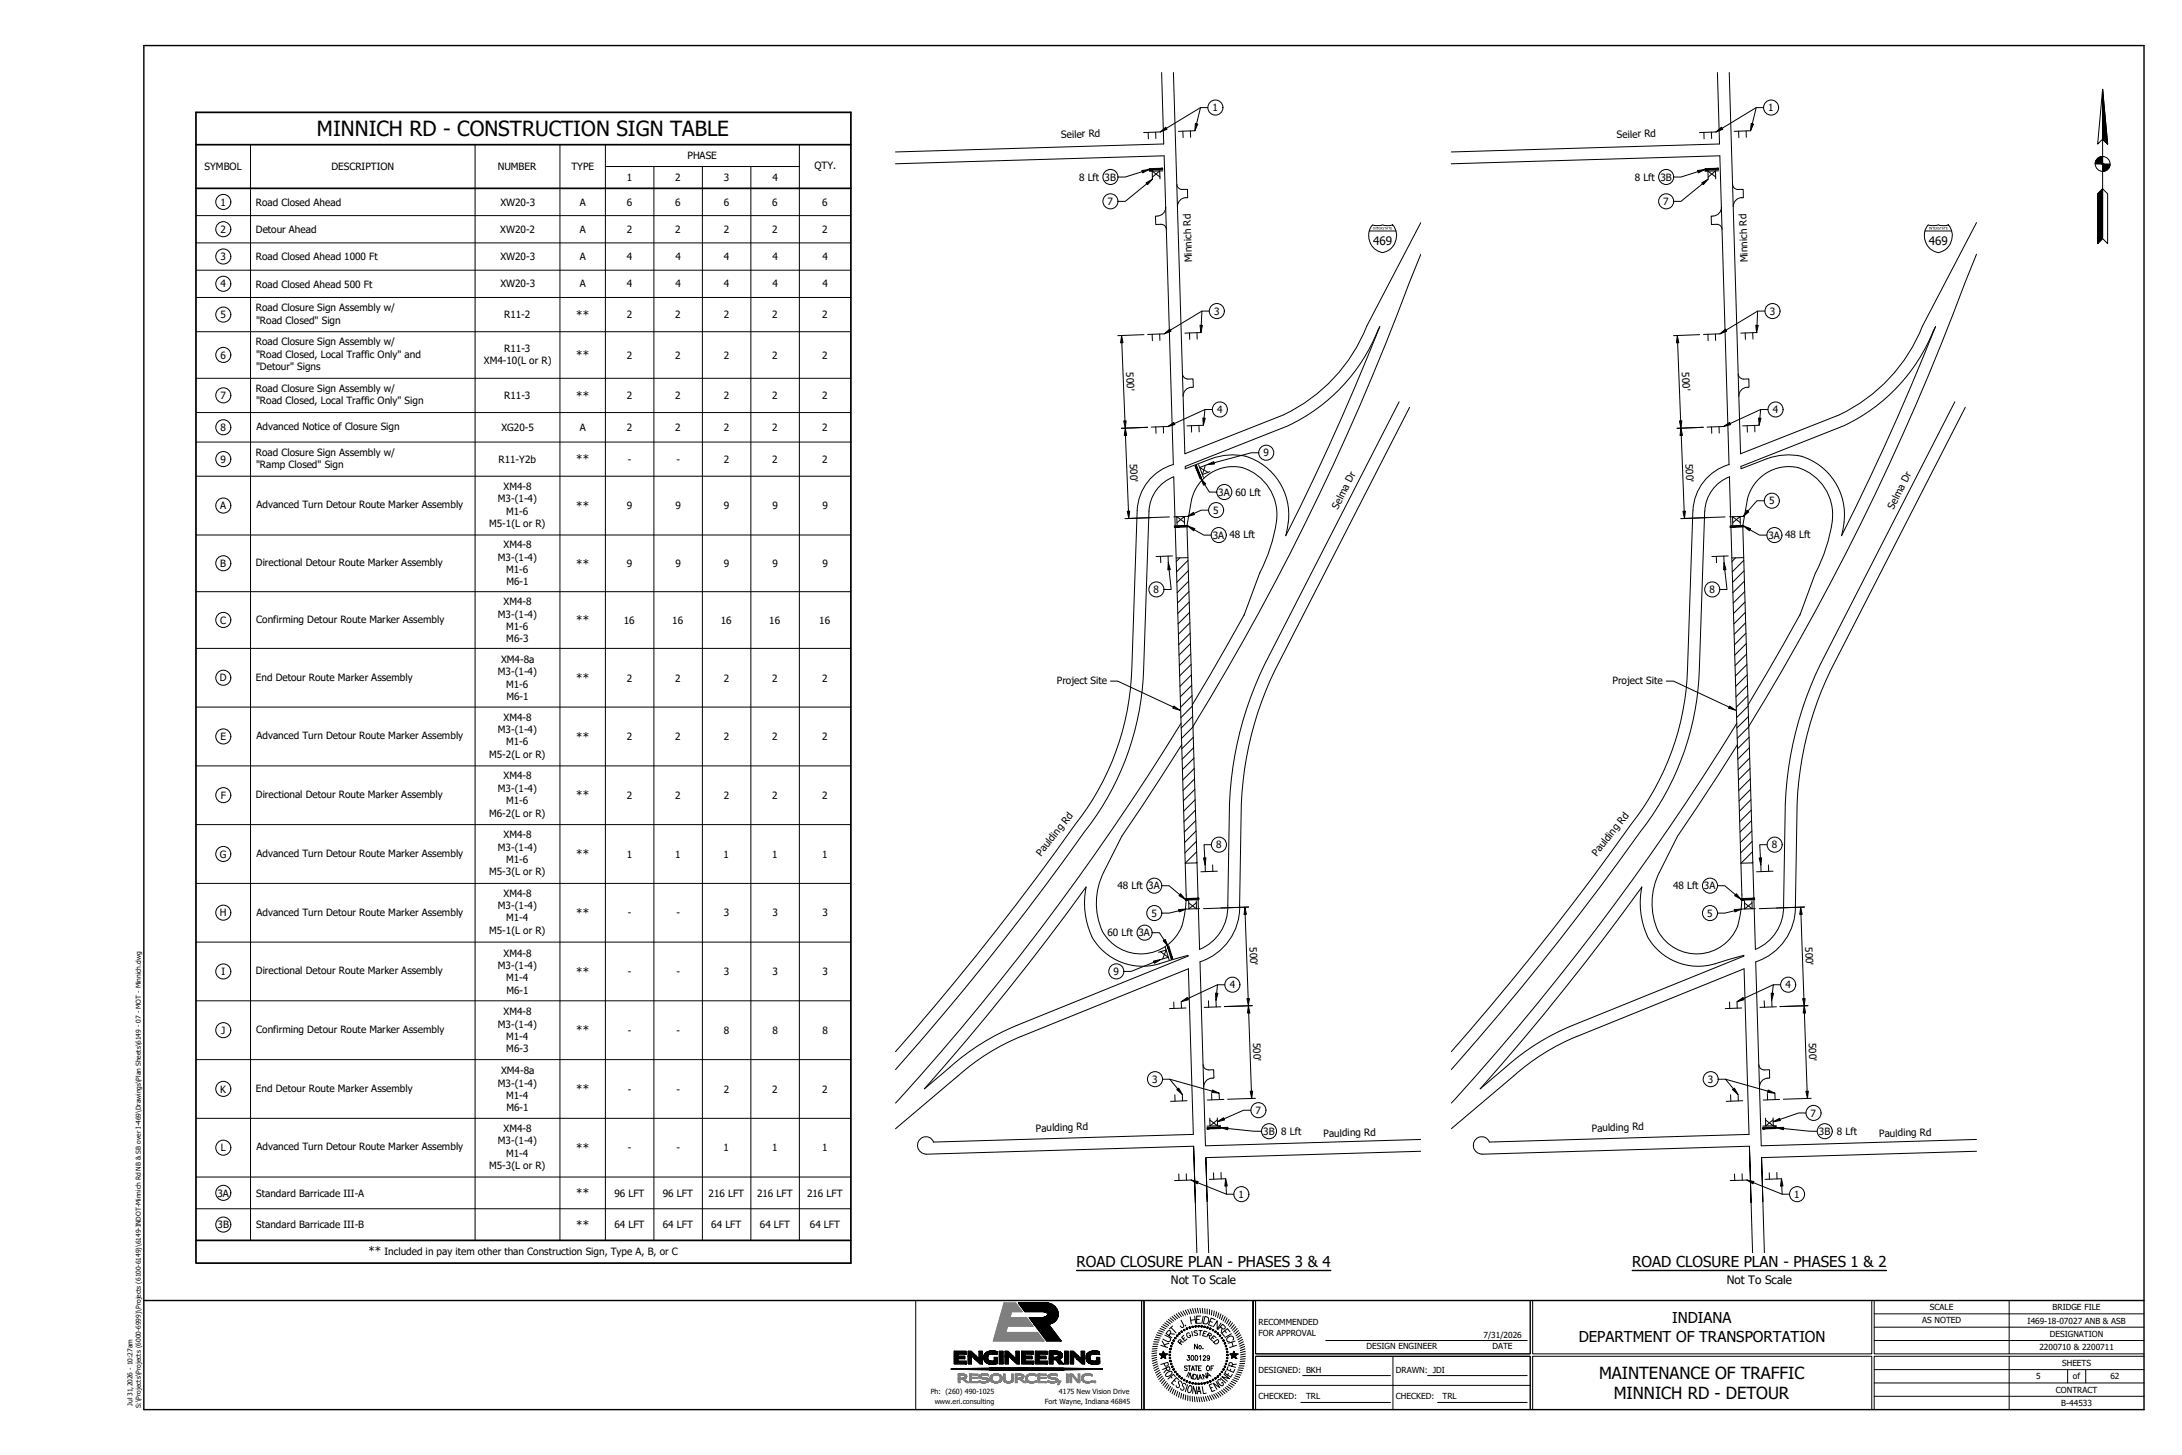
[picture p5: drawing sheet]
<svg xmlns="http://www.w3.org/2000/svg" width="914mm" height="610mm" viewBox="0 0 914 610" stroke-linecap="round" stroke-linejoin="round" font-family="sans-serif">
<defs><g id="words">
<text font-size="8.7" x="132.8" y="57">MINNICH RD - CONSTRUCTION SIGN TABLE</text>
<g font-size="7">
<text x="670.1" y="577.6">MAINTENANCE OF TRAFFIC</text>
<text x="676.2" y="586.2">MINNICH RD - DETOUR</text>
</g>
<g font-size="6.3">
<text x="451.1" y="531">ROAD CLOSURE PLAN - PHASES 3 &amp; 4</text>
<text x="684" y="531">ROAD CLOSURE PLAN - PHASES 1 &amp; 2</text>
<text x="700.7" y="554.4">INDIANA</text>
<text x="661.6" y="562.1">DEPARTMENT OF TRANSPORTATION</text>
</g>
<g font-size="4.9">
<text x="575.4" y="102.4">469</text>
<text x="808.3" y="102.4">469</text>
<text x="241.5" y="133.6">**</text>
<text x="241.5" y="150.5">**</text>
<text x="241.5" y="167.4">**</text>
<text x="241.5" y="194.1">**</text>
<text x="241.5" y="213.6">**</text>
<text x="241.5" y="237.8">**</text>
<text x="241.5" y="261.5">**</text>
<text x="241.5" y="285.8">**</text>
<text x="241.5" y="310.3">**</text>
<text x="241.5" y="334.9">**</text>
<text x="241.5" y="359.6">**</text>
<text x="241.5" y="384.2">**</text>
<text x="241.5" y="408.8">**</text>
<text x="241.5" y="433.4">**</text>
<text x="241.5" y="458">**</text>
<text x="241.5" y="482.6">**</text>
<text x="241.5" y="501.6">**</text>
<text x="241.5" y="514.9">**</text>
<text x="154.4" y="525.8">**</text>
<text x="490.7" y="537.8">Not To Scale</text>
<text x="723.6" y="537.8">Not To Scale</text>
</g>
<g font-size="4.2">
<text x="508.1" y="46.6">1</text>
<text x="741" y="46.6">1</text>
<text x="444.8" y="57.8" transform="rotate(-2 444.8 57.8)">Seiler Rd</text>
<text x="677.6" y="57.8" transform="rotate(-2 677.6 57.8)">Seiler Rd</text>
<text x="85.8" y="71.3">SYMBOL</text>
<text x="138.9" y="71.3">DESCRIPTION</text>
<text x="208.6" y="71.3">NUMBER</text>
<text x="239.5" y="71.3">TYPE</text>
<text x="288.1" y="66.7">PHASE</text>
<text x="341.3" y="71">QTY.</text>
<text x="262.6" y="75.9">1</text>
<text x="283" y="75.9">2</text>
<text x="303.4" y="75.9">3</text>
<text x="323.7" y="75.9">4</text>
<text x="452.2" y="75.7">8 Lft 3B</text>
<text x="685.1" y="75.7">8 Lft 3B</text>
<text x="92.4" y="86.1">1</text>
<text x="107.2" y="86.2">Road Closed Ahead</text>
<text x="209.7" y="86.1">XW20-3</text>
<text x="242.9" y="86.1">A</text>
<text x="262.7" y="86.1">6</text>
<text x="283" y="86.1">6</text>
<text x="303.3" y="86.1">6</text>
<text x="323.7" y="86.1">6</text>
<text x="344.6" y="86.1">6</text>
<text x="464.1" y="85.9">7</text>
<text x="697" y="85.9">7</text>
<text x="92.4" y="97.6">2</text>
<text x="107.2" y="97.6">Detour Ahead</text>
<text x="209.6" y="97.6">XW20-2</text>
<text x="242.9" y="97.6">A</text>
<text x="262.7" y="97.6">2</text>
<text x="283" y="97.6">2</text>
<text x="303.3" y="97.6">2</text>
<text x="323.6" y="97.6">2</text>
<text x="344.6" y="97.6">2</text>
<text x="92.4" y="109">3</text>
<text x="107.2" y="109.1">Road Closed Ahead 1000 Ft</text>
<text x="209.7" y="109">XW20-3</text>
<text x="242.9" y="109">A</text>
<text x="262.7" y="109">4</text>
<text x="283" y="109">4</text>
<text x="303.4" y="109">4</text>
<text x="323.7" y="109">4</text>
<text x="344.6" y="109">4</text>
<text x="499.6" y="109.9" transform="rotate(-92 499.6 109.9)">Minnich Rd</text>
<text x="732.5" y="109.9" transform="rotate(-92 732.5 109.9)">Minnich Rd</text>
<text x="92.4" y="120.4">4</text>
<text x="107.2" y="120.5">Road Closed Ahead 500 Ft</text>
<text x="209.7" y="120.4">XW20-3</text>
<text x="242.9" y="120.4">A</text>
<text x="262.7" y="120.4">4</text>
<text x="283" y="120.4">4</text>
<text x="303.4" y="120.4">4</text>
<text x="323.7" y="120.4">4</text>
<text x="344.6" y="120.4">4</text>
<text x="107.2" y="130.3">Road Closure Sign Assembly w/</text>
<text x="508.8" y="131.9">3</text>
<text x="741.7" y="131.9">3</text>
<text x="92.4" y="133.3">5</text>
<text x="107.3" y="135.6">&quot;Road Closed&quot; Sign</text>
<text x="211.3" y="133.3">R11-2</text>
<text x="262.7" y="133.3">2</text>
<text x="283" y="133.3">2</text>
<text x="303.3" y="133.3">2</text>
<text x="323.6" y="133.3">2</text>
<text x="344.6" y="133.3">2</text>
<text x="107.2" y="144.7">Road Closure Sign Assembly w/</text>
<text x="107.3" y="149.9">&quot;Road Closed, Local Traffic Only&quot; and</text>
<text x="211.3" y="147.3">R11-3</text>
<text x="92.4" y="150.2">6</text>
<text x="107.3" y="155.1">&quot;Detour&quot; Signs</text>
<text x="202.8" y="152.5">XM4-10(L or R)</text>
<text x="262.7" y="150.3">2</text>
<text x="283" y="150.3">2</text>
<text x="303.3" y="150.3">2</text>
<text x="323.6" y="150.3">2</text>
<text x="344.6" y="150.3">2</text>
<text x="472" y="156" transform="rotate(88 472 156)">500'</text>
<text x="704.9" y="156" transform="rotate(87 704.9 156)">500'</text>
<text x="92.4" y="167.2">7</text>
<text x="107.2" y="164.2">Road Closure Sign Assembly w/</text>
<text x="211.3" y="167.2">R11-3</text>
<text x="262.7" y="167.2">2</text>
<text x="283" y="167.2">2</text>
<text x="303.3" y="167.2">2</text>
<text x="323.6" y="167.2">2</text>
<text x="344.6" y="167.2">2</text>
<text x="107.3" y="169.5">&quot;Road Closed, Local Traffic Only&quot; Sign</text>
<text x="510" y="173.1">4</text>
<text x="742.9" y="173.1">4</text>
<text x="92.4" y="180.6">8</text>
<text x="107.5" y="180.2">Advanced Notice of Closure Sign</text>
<text x="210.1" y="180.6">XG20-5</text>
<text x="242.9" y="180.6">A</text>
<text x="262.7" y="180.6">2</text>
<text x="283" y="180.6">2</text>
<text x="303.3" y="180.6">2</text>
<text x="323.6" y="180.6">2</text>
<text x="344.6" y="180.6">2</text>
<text x="107.2" y="190.9">Road Closure Sign Assembly w/</text>
<text x="529.5" y="191.2">9</text>
<text x="92.4" y="193.9">9</text>
<text x="107.3" y="196.1">&quot;Ramp Closed&quot; Sign</text>
<text x="208.9" y="193.9">R11-Y2b</text>
<text x="263.1" y="193.9">-</text>
<text x="283.4" y="193.9">-</text>
<text x="303.3" y="193.9">2</text>
<text x="323.6" y="193.9">2</text>
<text x="344.6" y="193.9">2</text>
<text x="473.5" y="194.3" transform="rotate(88 473.5 194.3)">500'</text>
<text x="706.4" y="194.3" transform="rotate(88 706.4 194.3)">500'</text>
<text x="211" y="205.2">XM4-8</text>
<text x="510.5" y="207.7">3A 60 Lft</text>
<text x="92.3" y="213.4">A</text>
<text x="107.5" y="213">Advanced Turn Detour Route Marker Assembly</text>
<text x="208.7" y="210.4">M3-(1-4)</text>
<text x="212.1" y="215.6">M1-6</text>
<text x="262.7" y="213.4">9</text>
<text x="283.1" y="213.4">9</text>
<text x="303.3" y="213.4">9</text>
<text x="323.7" y="213.4">9</text>
<text x="344.6" y="213.4">9</text>
<text x="508.5" y="215.3">5</text>
<text x="560.6" y="213.7" transform="rotate(-63 560.6 213.7)">Selma Dr</text>
<text x="741.3" y="211.3">5</text>
<text x="793.5" y="213.7" transform="rotate(-63 793.5 213.7)">Selma Dr</text>
<text x="205" y="220.8">M5-1(L or R)</text>
<text x="508.2" y="225.7">3A 48 Lft</text>
<text x="741.1" y="225.7">3A 48 Lft</text>
<text x="211" y="229.8">XM4-8</text>
<text x="92.3" y="237.5">B</text>
<text x="107.2" y="237.2">Directional Detour Route Marker Assembly</text>
<text x="208.7" y="235">M3-(1-4)</text>
<text x="262.7" y="237.5">9</text>
<text x="283.1" y="237.5">9</text>
<text x="303.3" y="237.5">9</text>
<text x="323.7" y="237.5">9</text>
<text x="344.6" y="237.5">9</text>
<text x="212.1" y="240.2">M1-6</text>
<text x="212.2" y="245.3">M6-1</text>
<text x="483.4" y="248.5">8</text>
<text x="716.4" y="248.5">8</text>
<text x="211" y="253.6">XM4-8</text>
<text x="92.3" y="261.3">C</text>
<text x="107.4" y="260.9">Confirming Detour Route Marker Assembly</text>
<text x="208.7" y="258.8">M3-(1-4)</text>
<text x="212.1" y="263.9">M1-6</text>
<text x="261.4" y="261.3">16</text>
<text x="281.7" y="261.3">16</text>
<text x="302" y="261.3">16</text>
<text x="322.4" y="261.3">16</text>
<text x="343.3" y="261.3">16</text>
<text x="212.2" y="269.1">M6-3</text>
<text x="210" y="277.7">XM4-8a</text>
<text x="92.2" y="285.5">D</text>
<text x="107.2" y="285.1">End Detour Route Marker Assembly</text>
<text x="208.7" y="283">M3-(1-4)</text>
<text x="262.7" y="285.5">2</text>
<text x="283" y="285.5">2</text>
<text x="303.3" y="285.5">2</text>
<text x="323.6" y="285.5">2</text>
<text x="344.6" y="285.5">2</text>
<text x="442.9" y="286.5">Project Site</text>
<text x="675.8" y="286.5">Project Site</text>
<text x="212.1" y="288.1">M1-6</text>
<text x="212.2" y="293.2">M6-1</text>
<text x="211" y="301.9">XM4-8</text>
<text x="92.4" y="310.1">E</text>
<text x="107.5" y="309.8">Advanced Turn Detour Route Marker Assembly</text>
<text x="208.7" y="307.1">M3-(1-4)</text>
<text x="262.7" y="310.1">2</text>
<text x="283" y="310.1">2</text>
<text x="303.3" y="310.1">2</text>
<text x="323.6" y="310.1">2</text>
<text x="344.6" y="310.1">2</text>
<text x="205" y="317.5">M5-2(L or R)</text>
<text x="212.1" y="312.3">M1-6</text>
<text x="211" y="326.5">XM4-8</text>
<text x="92.5" y="334.7">F</text>
<text x="107.2" y="334.3">Directional Detour Route Marker Assembly</text>
<text x="208.7" y="331.8">M3-(1-4)</text>
<text x="262.7" y="334.7">2</text>
<text x="283" y="334.7">2</text>
<text x="303.3" y="334.7">2</text>
<text x="323.6" y="334.7">2</text>
<text x="344.6" y="334.7">2</text>
<text x="212.1" y="336.9">M1-6</text>
<text x="205" y="342.1">M6-2(L or R)</text>
<text x="211" y="351.2">XM4-8</text>
<text x="92.2" y="359.3">G</text>
<text x="107.5" y="359">Advanced Turn Detour Route Marker Assembly</text>
<text x="208.7" y="356.4">M3-(1-4)</text>
<text x="262.6" y="359.3">1</text>
<text x="283" y="359.3">1</text>
<text x="303.3" y="359.3">1</text>
<text x="323.6" y="359.3">1</text>
<text x="344.5" y="359.3">1</text>
<text x="436.3" y="358.9" transform="rotate(-52 436.3 358.9)">Paulding Rd</text>
<text x="509.6" y="355.4">8</text>
<text x="669.2" y="358.9" transform="rotate(-52 669.2 358.9)">Paulding Rd</text>
<text x="742.5" y="355.4">8</text>
<text x="212.1" y="361.5">M1-6</text>
<text x="205" y="366.7">M5-3(L or R)</text>
<text x="211" y="375.8">XM4-8</text>
<text x="468.2" y="372.5">48 Lft 3A</text>
<text x="701.1" y="372.5">48 Lft 3A</text>
<text x="92.2" y="383.9">H</text>
<text x="107.5" y="383.6">Advanced Turn Detour Route Marker Assembly</text>
<text x="208.7" y="381">M3-(1-4)</text>
<text x="263.1" y="383.9">-</text>
<text x="283.4" y="383.9">-</text>
<text x="303.3" y="383.9">3</text>
<text x="323.7" y="383.9">3</text>
<text x="344.6" y="383.9">3</text>
<text x="212.1" y="386.1">M1-4</text>
<text x="482.6" y="384.1">5</text>
<text x="715.4" y="384.1">5</text>
<text x="205" y="391.3">M5-1(L or R)</text>
<text x="464.1" y="392.1">60 Lft 3A</text>
<text x="211" y="400.8">XM4-8</text>
<text x="523.7" y="396.8" transform="rotate(88 523.7 396.8)">500'</text>
<text x="756.5" y="396.8" transform="rotate(88 756.5 396.8)">500'</text>
<text x="208.7" y="406">M3-(1-4)</text>
<text x="92.8" y="408.6">I</text>
<text x="107.2" y="408.2">Directional Detour Route Marker Assembly</text>
<text x="212.1" y="411.1">M1-4</text>
<text x="263.1" y="408.6">-</text>
<text x="283.4" y="408.6">-</text>
<text x="303.3" y="408.6">3</text>
<text x="323.7" y="408.6">3</text>
<text x="344.6" y="408.6">3</text>
<text x="466.6" y="408.5">9</text>
<text x="212.2" y="416.3">M6-1</text>
<text x="515.3" y="414.1">4</text>
<text x="748.2" y="414.1">4</text>
<text x="211" y="425.4">XM4-8</text>
<text x="208.7" y="430.7">M3-(1-4)</text>
<text x="92.7" y="433.2">J</text>
<text x="107.4" y="432.8">Confirming Detour Route Marker Assembly</text>
<text x="212.1" y="435.7">M1-4</text>
<text x="263.1" y="433.2">-</text>
<text x="283.4" y="433.2">-</text>
<text x="303.3" y="433.2">8</text>
<text x="323.7" y="433.2">8</text>
<text x="344.6" y="433.2">8</text>
<text x="525.1" y="436.8" transform="rotate(88 525.1 436.8)">500'</text>
<text x="758" y="436.8" transform="rotate(88 758 436.8)">500'</text>
<text x="212.2" y="440.9">M6-3</text>
<text x="208.7" y="455.3">M3-(1-4)</text>
<text x="210" y="450">XM4-8a</text>
<text x="482.9" y="453.7">3</text>
<text x="715.7" y="453.7">3</text>
<text x="92.3" y="457.7">K</text>
<text x="107.2" y="457.4">End Detour Route Marker Assembly</text>
<text x="212.1" y="460.3">M1-4</text>
<text x="263.1" y="457.7">-</text>
<text x="283.4" y="457.7">-</text>
<text x="303.3" y="457.8">2</text>
<text x="323.6" y="457.8">2</text>
<text x="344.6" y="457.8">2</text>
<text x="212.2" y="465.5">M6-1</text>
<text x="526.2" y="466.7">7</text>
<text x="758.8" y="467.8">7</text>
<text x="208.7" y="479.4">M3-(1-4)</text>
<text x="211" y="474.2">XM4-8</text>
<text x="434.1" y="474.2" transform="rotate(-2 434.1 474.2)">Paulding Rd</text>
<text x="529.4" y="475.5">3B 8 Lft</text>
<text x="554.7" y="476.4" transform="rotate(-2 554.7 476.4)">Paulding Rd</text>
<text x="667" y="474.2" transform="rotate(-2 667 474.2)">Paulding Rd</text>
<text x="762.3" y="475.5">3B 8 Lft</text>
<text x="787.5" y="476.4" transform="rotate(-2 787.5 476.4)">Paulding Rd</text>
<text x="92.5" y="482.4">L</text>
<text x="107.5" y="482">Advanced Turn Detour Route Marker Assembly</text>
<text x="212.1" y="484.5">M1-4</text>
<text x="263.1" y="482.4">-</text>
<text x="283.4" y="482.4">-</text>
<text x="303.3" y="482.4">1</text>
<text x="323.6" y="482.4">1</text>
<text x="344.6" y="482.4">1</text>
<text x="205" y="489.8">M5-3(L or R)</text>
<text x="91.1" y="501.3">3A</text>
<text x="107.4" y="501.4">Standard Barricade III-A</text>
<text x="257.5" y="501.3">96 LFT</text>
<text x="277.8" y="501.3">96 LFT</text>
<text x="296.9" y="501.3">216 LFT</text>
<text x="317.2" y="501.3">216 LFT</text>
<text x="338.2" y="501.3">216 LFT</text>
<text x="519" y="501.9">1</text>
<text x="751.9" y="501.9">1</text>
<text x="91.2" y="514.6">3B</text>
<text x="107.4" y="514.6">Standard Barricade III-B</text>
<text x="257.5" y="514.6">64 LFT</text>
<text x="277.8" y="514.6">64 LFT</text>
<text x="298.1" y="514.6">64 LFT</text>
<text x="318.4" y="514.6">64 LFT</text>
<text x="339.4" y="514.6">64 LFT</text>
<text x="161.1" y="525.8">Included in pay item other than Construction Sign, Type A, B, or C</text>
</g>
<g font-size="3.5">
<text x="808.8" y="549">SCALE</text>
<text x="860.2" y="548.9">BRIDGE FILE</text>
<text x="527.4" y="555">RECOMMENDED</text>
<text x="805.6" y="554.5">AS NOTED</text>
<text x="849.7" y="554.5">I469-18-07027 ANB &amp; ASB</text>
<text x="527.4" y="560">FOR APPROVAL</text>
<text x="621.7" y="560.5">7/31/2026</text>
<text x="859" y="560.1">DESIGNATION</text>
<text x="572.7" y="565.4">DESIGN ENGINEER</text>
<text x="625.5" y="565.4">DATE</text>
<text x="854.6" y="565.7">2200710 &amp; 2200711</text>
<text x="527.4" y="575.1">DESIGNED: BKH</text>
<text x="585" y="575.1">DRAWN: JDI</text>
<text x="864.1" y="572.3">SHEETS</text>
<text x="853.3" y="577.9">5</text>
<text x="868.7" y="577.9">of</text>
<text x="884.4" y="577.9">62</text>
<text x="527.4" y="586.3">CHECKED:</text>
<text x="547.3" y="586.3">TRL</text>
<text x="585" y="586.3">CHECKED:</text>
<text x="604.6" y="586.3">TRL</text>
<text x="861.6" y="583.5">CONTRACT</text>
<text x="863.8" y="589.1">B-44533</text>
</g>
<g font-size="3">
<text x="390" y="584.1">Ph: (260) 490-1025</text>
<text x="443.8" y="584.1">4175 New Vision Drive</text>
<text x="391.7" y="588.1">www.eri.consulting</text>
<text x="437.9" y="588.1">Fort Wayne, Indiana 46845</text>
</g>
<g font-size="2.8">
<text x="55.5" y="589" transform="rotate(-90 55.5 589)">Jul 31,2026 - 10:27am</text>
<text x="59" y="590" transform="rotate(-90 59 590)">S:\Projects\Projects (6000-6999)\Projects (6100-6149)\6149-INDOT-Minnich Rd NB &amp; SB over I-469\Drawings\Plan Sheets\6149 - 07 - MOT - Minnich.dwg</text>
</g>
</g></defs>
<g fill="none" stroke="#000" stroke-width=".42">
<path d="M486.8 30.4l.9 29.9-112.4 3.4M491.7 30.4l4.8 159.7 41.5-16.3M719.7 30.4l.9 29.9-112.4 3.4M724.7 30.4l4.7 159.7 41.5-16.3M481.2 55.5v2.7M484.3 55.4l.1 2.6M486.2 55.3l-6.9 .2M495.7 54.9l.1 2.8M498.9 54.8v2.7M500.7 54.8l-6.9 .2M714 55.5l.1 2.7M717.2 55.4l.1 2.6"/>
<path d="M719.1 55.3l-6.9 .2M728.6 54.9l.1 2.8M731.7 54.8l.1 2.7M733.6 54.8l-6.9 .2M375.3 68.6l112.5-3.3 3.9 129.3M481.5 70.7l5.7-.2-5.6 .8zM481.6 71.3l5.6-.8 .1 .6zM482.9 74.2l3.1-2.6 .1 3.3M486.1 74.1l-3.2-2.4v3.4M487.3 71.6l-5.7 .2M608.2 68.6l112.5-3.3 3.9 129.3M714.5 71.3l5.6-.8v.6z"/>
<path d="M714.5 70.7l5.6-.2-5.6 .8zM715.8 74.2l3.1-2.6 .1 3.3M719 74.1l-3.3-2.4 .2 3.4M720.1 71.6l-5.6 .2M573.8 96.8h11.2M575.2 94.2l1.6 .3 2.6-.3 2.6 .3a1.61 1.61 0 0 1 2.3 .6l.5 1a6.7 6.7 0 0 1-.1 5.3l-.4 1a6.4 6.4 0 0 1-5.5 3.3l-2.5-1.3a7.3 7.3 0 0 1-1.1-10.2zM595.4 93.3l-22.6 43.3a69.6 69.6 0 0 1-34.8 37.1M806.7 96.8h11.2M808.1 94.2l1.6 .3 2.6-.3 2.9 .3 1.3-.3 1.1 1.9a6.7 6.7 0 0 1-.1 5.3l-.3 1a6.4 6.4 0 0 1-5.5 3.3l-2.5-1.3a7.3 7.3 0 0 1-1.1-10.2zM828.3 93.3l-22.7 43.3a69.7 69.7 0 0 1-34.7 37.1M595.4 106.5l-4.8 11.9a1073.6 1073.6 0 0 1-90.7 186M828.3 106.5l-4.8 11.9a1069 1069 0 0 1-90.7 186"/>
<path d="M486 140l.1 2.6M487.8 139.9l-6.9 .2M498.5 139.5l.1 2.7M501.6 139.4l.1 2.7M503.5 139.3l-6.9 .3M718.9 140v2.6M720.7 139.9l-6.8 .2M731.4 139.5v2.7M734.5 139.4l.1 2.7M736.3 139.3l-6.8 .3M482.8 140l.1 2.7M715.7 140l.1 2.7"/>
<path d="M484.3 178.9l.2 2.7M487.5 178.8l.1 2.6M489.4 178.7l-6.9 .2M499.3 178.4l.1 2.7M502.4 178.2l.1 2.7M504.3 178.2l-6.9 .2M586.3 168.4l-56.4 110.1a146.2 146.2 0 0 0-14.7 58.1l-.7 42.8a19.2 19.2 0 0 1-11.8 18.4l-5.3-177.5 2-11.1M590.7 170.6l-56.4 110.1a141.8 141.8 0 0 0-14.1 56l-.7 42.7M717.3 178.9v2.7M720.4 178.8l.1 2.6M722.2 178.7l-6.8 .2M732.2 178.4l.1 2.7"/>
<path d="M735.3 178.2l.1 2.7M737.2 178.2l-6.9 .2M772.9 178.3a74.6 74.6 0 0 0 37.2-39.6l1-1.8a1075.9 1075.9 0 0 1-39.4 87.6 26.1 26.1 0 0 0-18.1-33.6 25.8 25.8 0 0 0-13.1 1.3l-10.9 4.2v-1l43.3-17.1M819.2 168.4l-56.4 110.1a147.1 147.1 0 0 0-14.6 58.1l-.8 42.8a19.2 19.2 0 0 1-11.8 18.4l-5.3-177.5 2-11.1M823.6 170.6l-56.4 110.1a140.8 140.8 0 0 0-14.1 56l-.7 42.7M491.7 194.6a21 21 0 0 0-15.2 19.3l-2.2 66.4a110.9 110.9 0 0 1-23.9 65.3 1160.6 1160.6 0 0 1-75.1 95M496.7 195.4l43.3-17.1a74.5 74.5 0 0 0 37.3-39.6l.9-1.8a1059.6 1059.6 0 0 1-39.4 87.6 25.8 25.8 0 0 0-19.3-33.8 26.1 26.1 0 0 0-11.9 1.5l-10.9 4.2zM500.8 195.2l.6-.2 2.1 5.3zM500.8 195.2l2.7 5.1-.6 .2zM502.3 194.7l2 5.3M505.1 195l-1.2 3.8 3.1-1.2M505.8 194.7l-3 1.2 3.4 2"/>
<path d="M520.6 195.9a20.7 20.7 0 0 1 14.4 22.2M520.7 195.9a17.9 17.9 0 0 0-21.3 13.2M724.7 194.6a21 21 0 0 0-15.2 19.3M753.5 195.9a20.7 20.7 0 0 1 14.3 22.2M753.5 195.9a17.9 17.9 0 0 0-21.2 13.2M493.2 219l3.1-2.6 .1 3.3M496.4 218.9l-3.3-2.4 .2 3.3M497.6 216.4l-5.7 .1M535 218.2l-1.2 6-1.7 5.9-4.2 10-6.6 17.7M709.4 213.9l-2.2 66.4a110.5 110.5 0 0 1-23.9 65.3 1160.6 1160.6 0 0 1-75.1 95M726.1 219l3.1-2.6 .1 3.3M729.3 218.9l-3.2-2.4v3.3"/>
<path d="M730.5 216.4l-5.7 .1M767.9 218.2l-1.2 6-1.7 5.9-4.2 10-6.5 17.7M486.3 233.1l.2 2.7M489.5 233l.1 2.7M491.4 232.9l-6.9 .3M492.1 220.3l5.7-.2-5.6 .8zM492.2 220.9l5.6-.8v.7zM494.4 233.7l-1.5 1.5M497.8 233.6l-4.9 .2M497.8 234.8l-4.7 4.8M498 239.1l-4.8 4.9M719.2 233.1l.1 2.7"/>
<path d="M722.4 233l.1 2.7M724.2 232.9l-6.8 .3M725 220.9l5.7-.8v.7zM725 220.3l5.7-.2-5.7 .8zM727.3 233.7l-1.5 1.5M730.7 233.6l-4.9 .2M730.8 234.8l-4.9 4.8M730.9 239.1l-4.8 4.9M498.1 243.5l-4.8 4.8M498.3 247.9l-4.9 4.8M498.4 252.2l-4.8 4.8M498.5 256.6l-4.8 4.8"/>
<path d="M521.5 257.5l-21.8 37.8M731 243.5l-4.8 4.8M731.1 247.9l-4.8 4.8M731.3 252.2l-4.9 4.8M731.4 256.6l-4.8 4.8M754.3 257.5l-7 12.7-14.8 25.1M498.6 260.9l-4.8 4.9M498.8 265.3l-4.9 4.8M498.9 269.7l-4.8 4.8M499 274l-4.8 4.8M499.2 278.4l-4.9 4.8M731.5 260.9l-4.8 4.9"/>
<path d="M731.6 265.3l-4.7 4.8M731.8 269.7l-4.8 4.8M731.9 274l-4.8 4.8M732.1 278.4l-4.9 4.8M499.3 282.7l-4.8 4.9M499.4 287.1l-4.8 4.8M499.5 291.5l-4.8 4.8M499.7 295.8l-4.8 4.9M732.2 282.7l-4.8 4.9M732.3 287.1l-4.8 4.8M732.5 291.5l-4.9 4.8M732.6 295.8l-4.8 4.9"/>
<path d="M494.9 303.1a1059.2 1059.2 0 0 1-119.6 159.1M495.2 312l-16.5 25.7-8.6 12.7-7.7 15.1M499.8 300.2l-4.8 4.8M500 304.5l-4.9 4.9M500.1 308.9l-4.8 4.8M500.2 313.3l-4.8 4.8M500.3 317.6l-4.8 4.9M727.8 303.1a1059.2 1059.2 0 0 1-119.6 159.1M728.1 312l-8.2 12.9-16.9 25.5-7.6 15.1a28 28 0 0 0 .2 25.9 18.5 18.5 0 0 0 20.5 7.5 18.5 18.5 0 0 0 13.4-17.3l.5-6.7M732.7 300.2l-4.8 4.8M732.8 304.5l-4.8 4.9M733 308.9l-4.9 4.8"/>
<path d="M733.1 313.3l-4.8 4.8M733.2 317.6l-4.8 4.9M500.5 322l-4.9 4.8M500.6 326.3l-4.8 4.9M500.7 330.7l-4.8 4.8M500.8 335.1l-4.8 4.8M501 339.4l-4.9 4.9M733.3 322l-4.7 4.8M733.5 326.3l-4.8 4.9M733.6 330.7l-4.8 4.8M733.7 335.1l-4.8 4.8M733.9 339.4l-4.8 4.9"/>
<path d="M501.1 343.8l-4.8 4.8M501.2 348.1l-4.8 4.9M501.4 352.5l-4.8 4.8M501.5 356.9l-4.8 4.8 4.9-.2M734 343.8l-4.8 4.8M734.1 348.1l-4.8 4.9M734.3 352.5l-4.9 4.8M734.4 356.9l-4.8 4.8 4.9-.2M455.1 371.6a1093.6 1093.6 0 0 1-67.7 84.6l10.7-9a96.3 96.3 0 0 1 28.1-17.6M455.2 371.6a32.7 32.7 0 0 0 3.3 22.4 24.4 24.4 0 0 0 27.4 9.8l11.9-3.5v.3l-71.7 29M462.5 365.5a28.2 28.2 0 0 0 .2 25.9 18.5 18.5 0 0 0 20.5 7.5 18.5 18.5 0 0 0 13.4-17.3l.5-6.7M496.7 376.5l5.7-.2-5.7 .8z"/>
<path d="M496.7 377.1l5.7-.8v.6zM497.1 374.9l-5.2-175.1a16.1 16.1 0 0 0-10.4 14.3l-2.2 66.4a115.5 115.5 0 0 1-24.9 68.1 1163.4 1163.4 0 0 1-79.1 99.5M498.1 377.5l.1 3.3 3.1-2.6M501.3 377.4l.1 3.3-3.2-2.4M501.6 361.2l-.3 .3M505 362.5l.1 2.7M508.2 362.4l.1 2.7M510.2 365l-6.9 .3M519.5 379.4a24.1 24.1 0 0 1-16.6 23.6M729.6 376.5l5.7-.2-5.6 .8zM729.7 377.1l5.6-.8v.6zM730 374.9l-5.2-175.1a16.1 16.1 0 0 0-10.4 14.3l-2.3 66.4a115 115 0 0 1-24.8 68.1 1163.4 1163.4 0 0 1-79.1 99.5"/>
<path d="M731.1 377.5v3.3l3.1-2.6M734.2 377.4l.1 3.3-3.2-2.4M734.5 361.2l-.3 .3M737.9 362.5l.1 2.7M741.1 362.4l.1 2.7M743 365l-6.9 .3M752.4 379.4a24.1 24.1 0 0 1-16.6 23.6M485.5 399l3.2-1-1.5 3.8M486.3 398.7l3.3 2.4-3.2 .9M488.3 396.8l1.7 5.5M489.2 396.5l.6-.1 1.6 5.4zM489.2 396.5l2.2 5.3-.5 .2z"/>
<path d="M502.7 380.7l-5.7 .2M735.5 380.7l-5.6 .2M491.9 419.8l.1 2.7M495 419.7l.1 2.7M502.9 403l2.3 77.1 90.2-2.7M506.4 419.3l.1 2.7M509.6 419.2l.1 2.7M718.7 403.8l12.1-3.5v.3l-71.8 29a97.2 97.2 0 0 0-28 17.5M718.8 403.8a24.1 24.1 0 0 1-31.2-21.7l-.2-6 .6-4.5a1093.6 1093.6 0 0 1-67.7 84.6l10.6-9M724.8 419.8l.1 2.7M727.9 419.7l.1 2.7M735.8 403l2.3 77.1 90.2-2.7"/>
<path d="M739.3 419.3l.1 2.7M742.5 419.2l.1 2.7M428 434.2l70-28.3 2.1 69.4-108.9 3.2a3.6 3.6 0 0 0-6.3-.4 3.6 3.6 0 0 0 3.2 5.4M428 434.2a91.6 91.6 0 0 0-26.5 16.6l-26.2 22.1M497 422.3l-6.9 .3M511.6 421.8l-6.9 .3M660.9 434.2a92.7 92.7 0 0 0-26.5 16.6l-26.2 22.1M660.9 434.2l70-28.3 2.1 69.4-108.9 3.2a3.6 3.6 0 0 0-6.3-.4 3.6 3.6 0 0 0 3.2 5.4M729.9 422.3l-6.9 .3M744.4 421.8l-6.9 .3M492.3 458.7l.1 2.6M495.5 458.6l.1 2.6"/>
<path d="M504.2 446.1l.7 1.5 1.5 .6M506.4 448.3l2.2-.1 .1 3.5h-.7M507.7 458.1l.1 2.7M508 451.7a3.7 3.7 0 0 0-3.6 3.8M510.9 458l.1 2.7M725.2 458.7l.1 2.6M728.4 458.6l.1 2.6M737.1 446.1l.7 1.5 1.5 .6M739.3 448.3l2.2-.1 .1 3.5h-.7M740.6 458.1l.1 2.7M740.9 451.7a3.7 3.7 0 0 0-3.5 3.8M743.8 458l.1 2.7"/>
<path d="M497.5 461.2l-6.9 .2M505.8 472.4l5.7-.2-5.7 .8zM505.8 473l5.7-.8v.6zM507 468.5l.1 3.3 3.1-2.6M510.1 468.4l.1 3.3-3.2-2.4M511.5 471.6l-5.7 .2M512.9 460.6l-6.9 .3M730.3 461.2l-6.9 .2M738.7 472.4l5.7-.2-5.7 .8zM738.7 473l5.7-.8v.6zM739.9 468.5v3.3l3.1-2.6M743 468.4l.1 3.3-3.2-2.4"/>
<path d="M744.4 471.6l-5.7 .2M745.7 460.6l-6.8 .3M494 491.9l.1 2.7M497.1 491.8l.1 2.7M499.1 494.4l-6.9 .2M500.2 480.2l-112.1 3.4M508.6 491.4v2.7M511.7 491.2l.1 2.7M513.7 493.9l-6.9 .2M595.4 482.3l-90.1 2.7M726.9 491.9l.1 2.7M730 491.8l.1 2.7"/>
<path d="M732 494.4l-6.9 .2M733.1 480.2l-112.1 3.4M741.4 491.4l.1 2.7M744.6 491.2l.1 2.7M746.5 493.9l-6.9 .2M828.3 482.3l-90.1 2.7M500.9 503.9l-.7-23.7 1.4 44.6M505.9 503.4l-.6-18.4 1.2 39.8M733.8 503.9l-.7-23.7 1.3 44.6M738.8 503.4l-.6-18.4 1.2 39.8M484.6 559.3l2 .5M485.1 558.3l1.9 .7"/>
<path d="M485.6 557.4l1.9 .8M486.2 556.6l1.8 .8M486.7 555.8l1.9 .9M487.4 555l1.8 1M488.1 554.2l1.7 1.1M488.2 559.4l1.9 1 .4 1.1-.8 .6-2.4-1M488.8 553.5l1.7 1.2M489.6 552.8l1.6 1.3M489.8 559.6l.8-1.4-.1-.5-.6-.3-1.2 1.3 2.4 1.8M490.3 558.8l1.9 .2M490.3 552.2l1.6 1.3M490.7 556.2l2.1 2.2"/>
<path d="M491.2 551.6l1.5 1.4M491.4 555.5l-1.3 1.3M492 551l1.4 1.5M492.9 550.5l1.3 1.6M493 559.6h.3l-.2 .3zM493.1 559.4l.2-.1v.3zM493.1 559.4l.2 .2h-.3zM493.1 559.9l.2-.3 .1 .3zM493.3 559.6h.3v.3zM493.3 559.3l.2 .1-.2 .2zM493.3 559.6l.3 .3zM493.5 559.4l.1 .2h-.3z"/>
<path d="M493.9 550l1.2 1.6M493.9 558.7l.3 .1-.2 .2zM494 559l.2-.2zM494 558.5l.2-.1v.4zM494 558.5l.2 .3-.3-.1zM494.2 558.8h.3l-.1 .2zM494.2 558.8v.3zM494.2 558.4l.3 .1-.3 .3zM494.5 558.5v.3h-.3zM494.8 549.6l1.1 1.7M494.9 557.9l.3 .1zM495 553.1l1.1 2.5-.2 .4-.6 .2-.6-.7"/>
<path d="M495 558.1l.2-.1v.2zM495 557.7h.3l-.1 .3zM495 557.7l.2 .3-.3-.1zM495.2 558h.3l-.1 .2zM495.2 558l.3-.2zM495.2 558l.2 .2zM495.3 557.7l.2 .1-.3 .2zM495.8 549.2l1 1.8M496 557.2l.3 .1zM496 557.4l.3-.1-.1 .3zM496.1 557h.3l-.1 .3zM496.1 557l.2 .3-.3-.1z"/>
<path d="M496.1 559.4l-.9 .9 1.3 1.5 .9-.8M496.3 557.3l.3 .1zM496.3 557.3l.2-.2 .1 .3zM496.3 557.3l-.1 .3zM496.4 557l-.1 .3zM496.7 555.2l.1 .3zM496.7 548.9l1 1.8M497.1 556.6l.3 .1zM497.1 556.8l.3-.1-.1 .3zM497.2 556.4h.3l-.1 .3zM497.2 556.4l.2 .3-.3-.1zM497.4 556.7l.3 .1-.2 .2z"/>
<path d="M497.4 556.7l.3-.1v.2zM497.4 556.7l.1 .3zM497.5 556.4l.2 .2-.3 .1zM497.7 548.6l.9 1.9M498.3 556.3h.3zM498.3 556.1l.3 .2h-.3zM498.5 555.9l.2 .1-.1 .3zM498.5 555.9l.1 .4zM498.5 558.6a.74 .74 0 0 0-1 0 .74 .74 0 0 0-.2 1 .84 .84 0 0 0 .8 .8 .84 .84 0 0 0 .9-.6l-.1-.5-.5 .2M498.6 556.3l.3 .1-.3 .2zM498.6 556.3l.3-.2v.3zM498.6 556.3v.3z"/>
<path d="M498.7 556l-.1 .3zM498.7 548.4l.8 1.9M498.8 551.7l.4 3M499.4 557.8l.5 2M499.5 556l.3-.1-.2 .3zM499.5 555.8l.3 .1zM499.7 555.6l.3 .1-.2 .2zM499.7 548.3l.7 1.9M499.8 555.9l.1 .3zM499.8 555.9l.3-.1-.1 .3zM499.8 555.9l.1 .3h-.3zM500 555.7l-.2 .2z"/>
<path d="M500.6 551.4l.5 3M500.7 555.8l.3-.1-.2 .3zM500.8 548.2l.5 2M500.8 555.5l.2-.1v.3zM500.8 555.5l.2 .2-.3 .1zM500.8 552.9l-1.8 .3M501 555.4l.2 .1-.2 .2zM501 555.7l.3 .2-.2 .1zM501 555.7h.4l-.1 .2zM501 555.7l.1 .3zM501.2 555.5l.2 .2h-.4zM501.4 552.8h1.1"/>
<path d="M501.7 557.7l-.9-.2-.4 .4 .2 .4 1.1 .4 .2 .4-.5 .4-.9-.2M501.8 548.1l.4 2M502 555.7h.3l-.2 .2zM502.1 555.4l.2 .3h-.3zM502.1 555.9l.2-.2v.3zM502.1 555.4l.2-.1v.4zM502.3 555.3l.2 .1-.2 .3zM502.3 555.7l.2 .2-.2 .1zM502.3 555.7h.3l-.1 .2zM502.4 557.4l1.4 .1M502.5 555.4l.1 .3h-.3zM502.8 548.1l.4 2"/>
<path d="M503.1 557.4l-.2 2M503.2 551.4h-1.7l-.1 3h1.8M503.3 555.7h.3l-.3 .2zM503.3 555.9l.3-.2-.1 .3zM503.3 555.5l.3-.1v.3zM503.3 555.5l.3 .2zM503.6 555.7l.2-.2 .1 .3zM503.6 555.7l.2 .3h-.3zM503.6 555.7l.2 .3zM503.6 555.4l.2 .1-.2 .2zM503.9 548.2l.2 2M504.2 551.5l-.5 2.9"/>
<path d="M504.3 558.6l.8 .2M504.5 555.8l.3 .1-.3 .2zM504.5 556.1l.3-.2-.1 .3zM504.6 555.7l.2 .2zM504.6 555.7l.3-.1-.1 .3zM504.8 555.9l.3-.1zM504.8 555.9l.2 .3h-.3zM504.8 555.9l.3 .1-.1 .2zM504.9 555.6l.2 .2-.3 .1zM504.9 548.3l.1 2M505 551.6a1.58 1.58 0 0 1 1.5 1.4 1.58 1.58 0 0 1-1.3 1.7l-.9-.2zM505.7 556.1l.2-.1 .1 .3z"/>
<path d="M505.7 556.1l.3 .2-.2 .1zM505.8 556.4l.2-.1-.1 .3zM505.8 558l-1.2-.3-.6 1.9 1.2 .3M505.9 556l.2-.1-.1 .4zM505.9 548.4v2.1M506 556.3l.3-.2v.2zM506 556.3l.2 .2-.3 .1zM506 556.3h.3zM506.1 555.9l.2 .2-.3 .2zM506.2 559.2l1 .5 .5-.3-.3-.6-.8-.4-.9 1.8M506.8 559.5l.1 1.3M506.9 548.6l-.1 2.1"/>
<path d="M506.9 556.6l.2-.2 .1 .3zM506.9 556.6l.3 .1-.3 .1zM506.9 556.8l.3-.1-.1 .3zM507 553.6l1 .4M507.1 556.4h.2l-.1 .3zM507.2 556.7l.3 .1zM507.2 556.7l.1 .3h-.2zM507.2 556.7l.3 .1-.2 .2zM507.3 556.4l.2 .2-.3 .1zM507.9 548.9l-.2 2.1M508 557.1l.3-.1v.3zM508 557.1l.3 .2-.3 .1z"/>
<path d="M508 557.4l.3-.1zM508.3 557v.3zM508.3 557.3l.3-.1zM508.3 557.3l.1 .3-.2-.1zM508.3 557.3l.1 .3zM508.5 557l.1 .2-.3 .1zM508.8 549.2l-.2 2.1M509.1 558h.3l-.2 .2zM509.1 557.8l.3-.1v.3zM509.1 557.8l.3 .2h-.3zM509.2 552.9l-1.6-.7-1.2 2.8 1.6 .7M509.4 557.7v.3z"/>
<path d="M509.4 558l.3 .1zM509.4 558v.2h-.2zM509.4 558l.3 .1-.3 .1zM509.6 557.7l.1 .2-.3 .1zM509.8 549.6l-.4 2M510.1 558.8h.3l-.2 .2zM510.1 558.5l.3-.1v.4zM510.1 558.5l.3 .3zM510.4 558.8v.3l-.2-.1zM510.4 558.8l.2 .2-.2 .1zM510.4 558.8l.3-.1-.1 .3zM510.4 558.4l.2 .1-.2 .3z"/>
<path d="M510.6 558.5l-.2 .3zM510.8 550l-.6 2M511 559.6h.3l-.3 .3zM511 559.9l.3-.3v.3zM511 559.4l.3-.1v.3zM511 559.4l.3 .2zM511.3 559.6h.3l-.1 .3zM511.3 559.6l.2-.2zM511.3 559.3l.2 .1-.2 .2zM511.3 559.6l.2 .3h-.2zM511.4 555.9l1.3 1 .8-.7-1.1-1.4-2 2.3M511.6 550.5l-.6 1.9"/>
<path d="M511.7 554.3l-1.6 2.6v-3.6l-1.6 2.6M512.1 556.5l-.3 1.8M512.5 551l-.7 1.9M513.2 557.6l.7 .8M513.4 551.6l-.8 1.9M514.2 552.2l-.9 1.8M515 552.8l-1 1.8M515.5 558l-1.2-1.4-2.3 1.9 1.1 1.4M515.8 553.5l-1.1 1.7M516 558.8l-2.6 1.5M516.5 554.2l-1.2 1.7M517.2 555l-1.3 1.6"/>
<path d="M517.9 555.8l-1.4 1.5M518.5 556.6l-1.5 1.5M519 557.5l-1.5 1.4M519.5 558.4l-1.6 1.3M520 559.3l-1.7 1.2M526.2 544.9v22.3h115.1v-22.3M398.7 573.6h63.1zM398.7 573.5h63.1zM398.7 573.5l63.1 .1zM398.7 573.6l63 .1zM398.7 573.7h63zM398.7 573.5h63z"/>
<path d="M398.7 573.7h62.9zM398.8 573.4h62.8zM398.8 573.4l62.9 .1zM398.8 573.7h62.8zM398.9 573.4h62.7zM398.9 573.7h62.7zM398.9 573.7h62.6zM399 573.4l15.6-.2 46.9 .2zM399 573.4h62.6zM399 573.7h62.5l-15.6 .2zM399 573.7l46.9 .2zM399.9 566.1h5v1.3z"/>
<path d="M399.9 566.1l5 1.3h-5zM399.9 567.4h1.5v.8zM399.9 567.4l1.5 .8h-1.5zM399.9 569.3h1.5v1zM399.9 569.3l1.5 1h-1.5zM399.9 568.2h4.4v1.1zM399.9 568.2l4.4 1.1h-4.4zM399.9 570.3h5.1v1.2zM399.9 570.3l5.1 1.2h-5.1zM405.7 566.1h1.3l2 2zM405.7 566.1l3.3 2h-3.3zM405.7 568.1h1.4v3.4z"/>
<path d="M405.7 568.1l1.4 3.4h-1.4zM407.1 568.1h1.9l1.3 1.2zM407.1 568.1l3.2 1.2h-2zM408.3 569.3h2zM408.4 569.3h3.3v2.2zM408.4 569.3l3.3 2.2h-1zM410.3 566.1h1.4v3.2zM410.3 566.1l1.4 3.2h-1.4zM410.3 569.3h1.4zM412.3 568.4h1.6v.3zM412.3 568.4l1.6 .3h-1.6zM412.3 568.7h1.6v.3z"/>
<path d="M412.3 568.7l1.6 .3h-1.6zM412.3 569h1.6v.2zM412.3 569l1.6 .2zM412.3 568.2h1.7l-.1 .2zM412.3 568.2l1.6 .2h-1.6zM412.3 569.4l1.8 .2zM412.3 569.2l1.7 .2zM412.3 569.2l1.7 .2h-1.7zM412.4 569.6h1.7zM412.4 569.6l1.8 .2zM412.4 568h1.6zM412.4 568h1.7z"/>
<path d="M412.4 568l1.6 .2zM412.4 567.9h1.7zM412.4 567.9l1.7 .1zM412.5 567.7h1.7zM412.5 567.7h1.8zM412.5 567.7l1.6 .2zM412.5 569.8l1.8 .2zM412.5 570l1.9 .1zM412.5 567.6h1.9zM412.5 567.6l1.8 .1zM412.5 570.1h1.9zM412.5 570.1l2.1 .1z"/>
<path d="M412.6 570.2h2.2zM412.6 567.5h1.9zM412.6 567.5l1.8 .1zM412.6 567.4h2.3zM412.6 570.3l2.8 .1zM412.6 567.4h2.1zM412.6 570.2l2.4 .1zM412.6 567.4l1.9 .1zM412.7 570.4h3.1zM412.7 567.3h2.7zM412.7 567.3h3.2zM412.7 570.4l5.3 .1z"/>
<path d="M412.8 570.5h5.2v.3zM412.8 570.5l5.2 .3h-5zM412.8 567.1h5v.2zM412.8 567.1l5 .2h-5.1zM413 570.8h5v.2zM413 570.8l5 .2h-4.6zM413.1 566.8h4.7v.3zM413.1 566.8l4.7 .3h-5zM413.1 566.8l.3-.2 4.4 .2zM413.4 571h4.6v.2zM413.4 571l4.6 .2zM413.4 566.6l.4-.3 4.1 .3z"/>
<path d="M413.4 566.6h4.5l-.1 .2zM413.7 571.2l4.3 .1zM413.8 566.3h4.1zM413.8 566.3h4.1v.3zM413.9 571.3h4.1zM413.9 571.3l3.5 .1zM414 566.3h3.9zM414.3 566.2l3.6 .1zM414.3 566.2h3.2zM414.3 571.4h3.1zM414.3 571.4l2.9 .1zM414.5 571.5h2.7z"/>
<path d="M414.5 571.5h2.1zM414.6 573.2l46.9 .2zM414.6 573.9h31.3zM414.6 573.2h31.3zM414.6 573.2h31.3M414.7 566.1h2.4zM414.7 566.1l2.8 .1zM414.9 566.1h2.2zM414.9 566.1h1.9zM415 571.5h1.6zM415 571.5l1.4 .1zM415.4 566l1.4 .1z"/>
<path d="M415.4 566h.9zM415.5 571.6h.9zM415.8 570.4h2.2zM415.9 567.3h1.9zM416.1 567.3h1.7zM416.1 567.3l1.6 .1zM416.1 570.4h1.9zM416.3 570.3h1.7zM416.3 570.3l1.7 .1zM416.6 568.7h1.4v1.5zM416.6 568.7l1.4 1.5h-1.4zM416.6 570.2l1.4 .1z"/>
<path d="M416.9 567.4l.8 .1zM417.7 567.5h.1M418.8 566.1h1.6v5.4zM418.8 566.1l1.6 5.4h-1.6zM421.2 568.1h1.4v3.4zM421.2 568.1l1.4 3.4h-1.4zM421.2 566.1h1.2l2.1 2zM421.2 566.1l3.3 2h-3.3zM422.6 568.1h1.9l1.2 1.2zM422.6 568.1l3.1 1.2h-1.9zM423.8 569.3h1.9zM423.8 569.3h3.3v2.2z"/>
<path d="M423.8 569.3l3.3 2.2h-1zM425.7 566.1h1.4v3.2zM425.7 566.1l1.4 3.2h-1.4zM425.7 569.3h1.4zM428.1 570.3h5.1v1.2zM428.1 570.3l5.1 1.2h-5.1zM428.1 567.4h1.5v.8zM428.1 567.4l1.5 .8h-1.5zM428.1 569.3h1.5v1zM428.1 569.3l1.5 1h-1.5zM428.1 568.2h4.4v1.1zM428.1 568.2l4.4 1.1h-4.4z"/>
<path d="M428.1 566.1h5v1.3zM428.1 566.1l5 1.3h-5zM433.9 570.3h5.1v1.2zM433.9 570.3l5.1 1.2h-5.1zM433.9 566.1h5v1.3zM433.9 566.1l5 1.3h-5zM433.9 567.4h1.5v.8zM433.9 567.4l1.5 .8h-1.5zM433.9 569.3h1.5v1zM433.9 569.3l1.5 1h-1.5zM433.9 568.2h4.5v1.1zM433.9 568.2l4.5 1.1h-4.5z"/>
<path d="M439.7 566.5l4.9 .1zM439.7 569.3h4.6zM439.7 569.3h4.4zM439.7 567l5.3 .2zM439.7 567l5.3 .2h-5.3zM439.7 568.7h5.2zM439.7 568.7l5.1 .1zM439.7 568.8h5.1zM439.7 568.8l5 .2zM439.7 566.8l5.2 .2zM439.7 569h5zM439.7 569l4.8 .2z"/>
<path d="M439.7 566.2l4.2 .1zM439.7 566.6l5.1 .2zM439.7 569.2h4.8zM439.7 569.2l4.6 .1zM439.7 567.3h1.6v1.4zM439.7 567.3l1.6 1.4h-1.6zM439.7 569.7h1.6v1.8zM439.7 569.7l1.6 1.8h-1.6zM439.7 566.1l3.4 .1zM439.7 566.2h3.9zM439.7 569.3l4.2 .1zM439.7 566.3l4.6 .2z"/>
<path d="M439.7 567.2l5.4 .1zM439.7 569.4h4.2l.3 .3zM439.7 569.4l4.5 .3h-4.5zM441.3 566.1h.9zM442.5 569.7h1.7l1.5 1.8zM442.5 569.7l3.2 1.8h-1.9zM442.6 567.3h2.5zM442.6 568.7h2.3zM442.8 567.3l2.3 .1zM442.9 568.7h2zM442.9 568.7h2M443 568.6h2z"/>
<path d="M443.1 567.4h2zM443.1 568.6h1.9zM443.2 567.4h1.9zM443.2 568.5h1.8zM443.3 567.4l1.8 .1zM443.3 568.5h1.8zM443.4 567.5h1.7zM443.4 568.4h1.7zM443.4 568.4l1.7 .1zM443.4 567.5l1.7 .1zM443.4 567.6h1.7zM443.4 568.3l1.7 .1z"/>
<path d="M443.5 567.6l1.6 .2zM443.5 568.2h1.6zM443.5 568.2l1.6 .1zM443.5 567.9h1.7zM443.5 567.9l1.6 .1zM443.5 567.8l1.7 .1zM443.5 568l1.6 .1zM443.5 568.1l1.6 .1zM446.1 566.1h1.6v5.4zM446.1 566.1l1.6 5.4h-1.6zM448.5 568.1h1.4zM448.5 568.1h1.4v3.4z"/>
<path d="M448.5 568.1l1.4 3.4h-1.4zM448.5 566.1h1.3l2.1 2zM448.5 566.1l3.4 2h-3.4zM449.9 568.1h2zM450 568.1h1.9l1.2 1.2zM450 568.1l3.1 1.2h-1.9zM451.2 569.3h1.9zM451.2 569.3h3.3v2.2zM451.2 569.3l3.3 2.2h-1zM453.1 566.1h1.4v3.2zM453.1 566.1l1.4 3.2h-1.4zM453.1 569.3h1.4z"/>
<path d="M455.1 569l1.7 .2zM455.2 568.4h1.6v.3zM455.2 568.4l1.6 .3h-1.6zM455.2 569.2l1.7 .2zM455.2 568.7h1.6v.3zM455.2 568.7l1.6 .3h-1.7zM455.2 568h1.7zM455.2 568l1.7 .2zM455.2 568.2h1.7l-.1 .2zM455.2 568.2l1.6 .2h-1.6zM455.2 569.4l1.7 .2zM455.3 569.6h1.6z"/>
<path d="M455.3 569.6l1.7 .2zM455.3 567.9h1.7zM455.3 567.9l1.6 .1zM455.3 569.8l1.9 .2zM455.3 567.7h1.8zM455.3 567.7l1.7 .2zM455.4 570.1h1.9zM455.4 567.6h1.8zM455.4 567.6l1.7 .1zM455.4 570l1.9 .1zM455.4 570.1l2.1 .1zM455.4 567.5h2z"/>
<path d="M455.4 567.5l1.8 .1zM455.5 567.4h2.1zM455.5 567.4l1.9 .1zM455.5 570.2h2.1zM455.5 567.4h2.3zM455.5 570.2l2.3 .1zM455.5 570.3l2.8 .1zM455.5 567.3h2.8zM455.5 567.3h3.3zM455.5 567.3l2.3 .1zM455.5 570.4l5.3 .1zM455.5 570.4h3.2z"/>
<path d="M455.6 570.5h5.2v.3zM455.6 570.5l5.2 .3h-4.9zM455.7 567.1h5l-.1 .2zM455.7 567.1l4.9 .2h-5.1zM455.9 570.8h4.9v.2zM455.9 570.8l4.9 .2h-4.6zM456 566.8l.3-.2 4.4 .2zM456 566.8h4.7v.3zM456 566.8l4.7 .3h-5zM456.2 571h4.6v.2zM456.2 571l4.6 .2zM456.3 566.6l.4-.3 4 .3z"/>
<path d="M456.3 566.6h4.4v.2zM456.6 571.2l4.2 .1zM456.7 566.3h4.1zM456.7 566.3h4.1l-.1 .3zM456.8 571.3h4zM456.8 571.3l3.4 .1zM456.9 566.3h3.9zM457.2 566.2l3.6 .1zM457.2 566.2h3.2zM457.2 571.4h3zM457.2 571.4l2.8 .1zM457.4 571.5h2.6z"/>
<path d="M457.4 571.5h2.1zM457.6 566.1h2.4zM457.6 566.1l2.8 .1zM457.7 566.1h2zM457.7 566.1h2.3zM457.8 571.5l1.4 .1zM457.8 571.5h1.7zM458.3 566l1.4 .1zM458.3 566h.8zM458.4 571.6h.8zM458.7 570.4h2.1zM458.8 567.3h1.8z"/>
<path d="M459 567.3l1.6 .1zM459 570.4h1.8zM459.1 570.3h1.7zM459.1 570.3l1.7 .1zM459.5 568.7h1.3v1.5zM459.5 568.7l1.3 1.5h-1.3zM459.5 570.2l1.3 .1zM459.7 567.4h.9zM459.7 567.4l.9 .1zM460.6 567.5h.1M483.2 563.1l2.1 .1M483.5 562.1l2.1 .2"/>
<path d="M483.8 561.2l2.1 .3M484.2 560.2l2 .4M484.7 568.7l-1.9 .6M484.7 567.8l-2 .4M484.7 566.8l-2 .4M484.8 569.6l-1.9 .7M484.8 565.9l-2 .3M484.9 570.5l-1.9 .8M484.9 565l-2 .1M485.1 564.1h-2.1M485.1 571.4l-1.9 .9M485.3 572.3l-1.8 1"/>
<path d="M485.6 573.2l-1.8 1.1M485.9 574.1l-1.7 1.1M486 567.3v.1M486.1 567.5l.5-.2-.3 .3M486.2 567.3l-.2 .1M486.2 574.9l-1.6 1.3M486.5 563.7l2.8 .9M486.6 569l1.7-1.7-1.7 1.8M486.6 575.7l-1.5 1.3M486.7 567.3l-.3 .3 .3-.3M486.8 567.9l1-.9-1 1M486.9 568l.9-.9-.9 1.1"/>
<path d="M486.9 567.3l-.4 .4M486.9 568l-.4 1.2M487 561.8l1.4 2.5M487.1 567.3l-.5 .5M487.1 576.6l-1.5 1.3M487.3 566.7l.3-.2-.3 .3M487.5 566.2v.1M487.5 566.1l-.4 1.2h-1.2l1 .7M487.5 568.5l1.2-1.2-1.1 1.2M487.5 568.5l1 .7M487.5 568.5l-1 .7M487.5 566.1l.4 1.2"/>
<path d="M487.6 577.3l-1.5 1.5M487.6 566.3l-.2 .3M487.6 566.3l-.2 .2M487.7 566.5l-.4 .5M487.7 566.8l-1 1M487.7 566.7l-.5 .5M487.8 566.8l-1.1 1.1M487.8 571.2l.5 1.1 1.2-.3-.1-1.2-2.9 .9M487.9 567.3l-1.1 1.1M487.9 567.2l-1.1 1.1M487.9 567.3h1.3M488 567.3l-1.3 1.2"/>
<path d="M488.1 567.3l-1.4 1.4M488.1 578.1l-1.4 1.5M488.2 568.2l-.5 .4M488.2 568.3l-.4 .4M488.2 568.4l-.3 .4M488.3 568.5l-.3 .3M488.3 568.6l-.3 .2M488.4 568.6l-.3 .3M488.4 568.7l-.2 .3M488.4 568.8v.2M488.4 567.3l-1.9 1.9M488.5 569l-.1 .1"/>
<path d="M488.5 569.2h.1M488.5 567.3l-1.7 1.7M488.6 573.2l.6 1 1.1-.5-.4-1.1-2.7 1.2M488.6 567.3l-1.4 1.4M488.7 578.8l-1.3 1.6M488.9 567.3l-1.3 1.2 .5-.4M488.9 573.8l-1.1 1.3M488.9 567.3l-.4 .5M489 567.3l-.2 .2M489.1 575.2l1-.6a.79 .79 0 0 1 1.1 .5 .79 .79 0 0 1-.6 1l-.7 .4a.84 .84 0 0 1-1.4 0 .84 .84 0 0 1 .6-1.3zM489.1 567.3h.1M489.2 567.3l-1.1 .7 .4 1.2"/>
<path d="M489.2 579.5l-1.1 1.7M489.9 562.8l-2 .6M489.9 567.7h.3l-.2 .2zM490 566.4l.3 .1zM490 569h.3l-.2 .2zM490 567.5l.2-.1v.3zM490 567.5l.2 .2h-.3zM490.1 568.8l.2-.1v.3zM490.1 568.8l.2 .2h-.3zM490.1 566.6l.2-.1v.3zM490.1 566.2l.2-.1v.4zM490.1 566.2l.2 .3-.3-.1z"/>
<path d="M490.2 565.2h.3zM490.2 570.3l.3-.1-.2 .3zM490.2 567.4l.2 .1-.2 .2zM490.2 570.1l.2-.2 .1 .3zM490.2 570.1l.3 .1zM490.2 567.7v.3l-.2-.1zM490.2 567.7l.2 .2-.2 .1zM490.2 567.7h.4l-.2 .2zM490.2 565.4l.3-.2-.1 .3zM490.3 568.7v.3zM490.3 566.5l.3-.2v.2zM490.3 564.9h.3l-.1 .3z"/>
<path d="M490.3 564.9l.2 .3h-.3zM490.3 569v.3l-.2-.1zM490.3 569l.3 .2-.3 .1zM490.3 569l.3 .2zM490.3 566.5l.2 .2zM490.3 566.5h.3l-.1 .2zM490.3 566.1l.3 .2-.3 .2zM490.4 567.5l.2 .2h-.4zM490.4 569.9l.1 .3zM490.5 568.7l.1 .3h-.3zM490.5 570.2l.1 .3h-.3zM490.5 570.2l.3 .2-.2 .1z"/>
<path d="M490.5 570.2l.3-.1v.3zM490.5 565.2l.3-.2v.3zM490.5 565.2l.1 .3zM490.5 565.2l.3 .1-.2 .2zM490.5 563.9l.2-.2 .1 .3zM490.5 563.9l.3 .1-.2 .1zM490.5 571.5h.3zM490.6 564.1l.2-.1-.1 .3zM490.6 564.9l.2 .1-.3 .2zM490.6 571.3l.2 .2zM490.6 571.3l.2 .2h-.3zM490.6 576.7l.6 .6"/>
<path d="M490.6 570l.2 .1-.3 .1zM490.7 563.7h.2l-.1 .3zM490.7 571.2h.3l-.2 .3zM490.8 564l.2 .3h-.3zM490.8 564l.3 .1zM490.8 564l.3-.2v.3zM490.8 571.5l.1 .3zM490.8 571.5l.3 .1-.2 .2zM490.8 571.5l.3-.2v.3zM490.9 563.7l.2 .1-.3 .2zM491 562.7l.2-.2 .1 .3zM491 562.7l.3 .1z"/>
<path d="M491 572.5l.3 .1zM491 572.7l.3-.1-.1 .3zM491 571.2l-.2 .3zM491 562.9l.3-.1zM491.2 562.5h.2l-.1 .3zM491.2 572.3h.2l-.1 .3zM491.3 572.6l.1 .3h-.2zM491.3 572.6l.3 .1-.2 .2zM491.3 572.6l.3-.1v.2zM491.3 562.8l.1 .3h-.2zM491.3 562.8l.3 .1-.2 .2zM491.3 562.8l.3-.1v.2z"/>
<path d="M491.4 572.3l-.1 .3zM491.4 562.5l.2 .2-.3 .1zM491.5 573.7h.3zM491.5 573.7h.3l-.2 .2zM491.5 561.8l.3-.1-.1 .3zM491.6 561.5l.2 .2zM491.6 561.5l.2 .2-.3 .1zM491.6 573.9l.2-.2zM491.7 573.5l.1 .2zM491.7 561.4h.3l-.2 .3zM491.8 561.7l.4-.1-.1 .2zM491.8 573.7l.2 .3h-.3z"/>
<path d="M491.8 573.7l.4 .1zM491.8 573.7l.3-.1 .1 .2zM491.8 561.7l-.1 .3zM491.8 561.7l.3 .1-.2 .2zM491.9 573.4l.2 .2-.3 .1zM492 561.4l.2 .2-.4 .1zM492 578.3l.6 .5M492.2 560.7l.3-.1-.2 .3zM492.2 574.8h.3zM492.3 560.5l.2 .1zM492.3 560.5l.2 .1-.3 .1zM492.3 575l.2-.2z"/>
<path d="M492.3 574.5h.3l-.1 .3zM492.3 574.5l.2 .3h-.3zM492.5 560.3l.2 .1-.2 .2zM492.5 574.8l.2 .3h-.2zM492.5 574.8h.3l-.1 .3zM492.5 574.8l.3-.2zM492.5 576.7l-.8-.9-2.2 2M492.5 560.6l.1 .3h-.3zM492.5 560.6l.3 .2-.2 .1zM492.5 560.6l.3 .2zM492.6 574.5l.2 .1-.3 .2zM492.7 560.4l.1 .2h-.3z"/>
<path d="M493 575.8h.3l-.2 .2zM493.1 575.6l.3-.1-.1 .3zM493.1 575.6l.2 .2h-.3zM493.1 576l.2-.2v.3zM493.3 575.8l.2 .2-.2 .1zM493.3 575.8h.3l-.1 .2zM493.3 575.8l.3-.2v.2zM493.4 575.5l.2 .1-.3 .2zM493.9 578l-.9-.8-2 2.3 1 .8M493.9 576.7h.3l-.2 .2zM494 576.5l.2 .2zM494 576.5l.2 .2h-.3z"/>
<path d="M494.2 576.4v.3zM494.2 576.7l.3 .2-.3 .1zM494.2 576.7h.3v.2zM494.2 576.7v.3l-.2-.1zM494.4 562.7l.6-1-.5-.4-.9 .9 1.6 1.1M494.4 576.5l.1 .2h-.3zM494.8 562.2l1.2 .1M494.9 577.5h.3l-.2 .2zM495 577.3l.2-.1v.3zM495 577.3l.2 .2h-.3zM495.2 577.2v.3zM495.2 577.5l.3 .1-.2 .2z"/>
<path d="M495.2 577.5l.3 .1zM495.2 579.5a.72 .72 0 0 0-.8-.9 .72 .72 0 0 0-.5 1l.4 .8-.3 .9-.9-.1-.2-.7M495.2 577.5l.1 .3-.3-.1zM495.4 577.2l.1 .2-.3 .1zM496 578l.2-.2 .1 .3zM496 578l.3 .1zM496 578.2l.3-.1-.2 .3zM496.2 577.8l.1 .3zM496.3 578.1l.1 .4zM496.3 578.1h.3l-.1 .2zM496.3 578.1l.1 .4-.3-.1zM496.4 560.5l-.6 .5"/>
<path d="M496.4 577.9l.2 .2h-.3zM497.1 578.9l.3-.2-.2 .3zM497.1 578.6l.2-.2 .1 .3zM497.1 578.6l.3 .1-.3 .2zM497.3 578.4l.1 .3zM497.4 578.7l.3 .2-.2 .1zM497.4 578.7l.3-.1v.3zM497.4 578.7l.1 .3h-.3zM497.5 578.4l.2 .2-.3 .1zM497.5 572.6l-.4-.3-.7 .3 .1 .4 1 .5-.1 .7-1-.2M497.6 567.9h.9l-.5 .8a.62 .62 0 0 1 .5 1 .62 .62 0 0 1-1.1-.1M497.8 572.3h1.2"/>
<path d="M498.2 574.9l-.9 1.8M498.3 579.1l.3 .1-.3 .1zM498.3 579.1l.1-.2 .2 .3zM498.3 579.3l.3-.1-.1 .3zM498.4 572.3v2M498.4 578.9l.2 .3zM498.6 579.2l.1 .3h-.2zM498.6 579.2l.3 .1zM498.6 579.2l.3-.2v.3zM498.6 578.9l.3 .1-.3 .2zM499.2 574.3l.7-2 .6 2M499.4 568a.98 .98 0 0 1 1.1 .8 .98 .98 0 0 1-.7 1.1l-.6-.3z"/>
<path d="M499.4 573.6h.9M499.5 579.5h.3zM499.5 579.7l.3-.2-.1 .3zM499.6 579.2h.3l-.1 .3zM499.6 579.2l.2 .3h-.3zM499.8 579.5l.3 .1-.1 .2zM499.8 579.5l.2-.2 .1 .3zM499.8 579.5l.2 .3h-.3zM499.9 579.2l-.1 .3zM500 575.7l-.8 1.9-.5-2.4-.7 1.9M500.2 575.7l.7 .2a1.09 1.09 0 0 1 .5 1.1 1.09 1.09 0 0 1-.9 .9l-.6-.2zM500.7 572.3h1.2"/>
<path d="M500.7 579.7h.3l-.2 .2zM500.8 579.9l.2-.2v.3zM500.8 579.5l.2 .2zM500.8 579.5l.2 .2h-.3zM501 579.7l.2 .3zM501 568a.98 .98 0 0 1 1.1 .8 .98 .98 0 0 1-.7 1.1l-.6-.3zM501 579.7l.4 .1-.2 .2zM501 579.7l.3-.2 .1 .3zM501.1 579.4l.2 .1-.3 .2zM501.3 572.3v2M501.8 563.2v1.9l-1.2-1.9v1.9M501.8 576v2"/>
<path d="M502 579.8h.3l-.2 .2zM502.1 579.5h.2v.3zM502.1 579.5l.2 .3h-.3zM502.3 579.8h.3l-.1 .2zM502.3 579.5h.2l-.2 .3zM502.3 579.8l.2 .2-.2 .1zM502.3 573.2h.7M502.5 579.5l.1 .3h-.3zM502.7 568.3l.4-.4v2M503.3 579.8l.3-.1-.3 .3zM503.3 579.5l.3 .2zM503.3 579.5l.3 .2-.3 .1z"/>
<path d="M503.4 572.3h-1.1v2h1.1M503.5 577.3h-1M503.5 579.4l.3 .1-.2 .2zM503.6 579.7v.3h-.3zM503.6 579.7l.2 .2zM503.6 579.7h.3l-.1 .2zM503.8 579.5l-.2 .2zM503.8 577.9l-.9-2-.6 2.1M504.1 565h.1M504.2 568.4l.4-.5 .6 .4-1.1 1.6h1.2M504.5 579.6l.3-.1-.2 .3zM504.5 579.3l.2-.1 .1 .3z"/>
<path d="M504.5 579.3l.3 .2-.3 .1zM504.7 579.2h.3l-.2 .3zM504.8 579.5h.3zM504.8 579.5l.1 .3h-.3zM504.8 579.5l.3 .2-.2 .1zM505 579.2l.1 .3h-.3zM505.2 575.5l.6 1.9-1.8-1.6 .5 2M505.7 579.3l.3-.1zM505.8 579l.2 .2zM505.8 579l.2 .2-.3 .1zM505.9 572.3a.92 .92 0 0 1 1 1 .92 .92 0 0 1-1 .9l-.4-.7zM505.9 578.9h.3l-.2 .3z"/>
<path d="M506 579.2l.3-.1v.2zM506 579.2l.1 .3h-.2zM506 579.2l.3 .1-.2 .2zM506.2 578.9l-.2 .3zM506.9 578.6l.2-.2 .1 .3zM506.9 578.6l.3 .1-.3 .2zM506.9 578.9l.3-.2-.1 .3zM506.9 568.6a.56 .56 0 0 1-.8 .5 .56 .56 0 0 1-.2-.9 .56 .56 0 0 1 .9 0l-.2 1.6-.7-.1M506.9 576.2l-.8 .4M507.1 578.4h.2l-.1 .3zM507.2 578.7l.3-.1v.3zM507.2 578.7l.1 .3h-.2z"/>
<path d="M507.2 578.7l.3 .2-.2 .1zM507.3 578.4l.2 .2-.3 .1zM507.5 576.6l-1.6-1.5 .2 2.2M507.5 573.2h.7M507.9 579.8l-1.2 .5 1.2 2.7 1.2-.5M508 560.3l.6 .5M508 578.1h.3l-.3 .2zM508 578.3l.3-.2v.4zM508.2 577.9l.1 .2zM508.2 577.9l.2-.1-.1 .3zM508.3 578.1v.4zM508.3 578.1l.3 .1-.1 .2z"/>
<path d="M508.3 578.1l.3 .1zM508.4 577.8l-.1 .3zM508.6 562.3l1.6-1.2 .4 .6a1.07 1.07 0 0 1-.4 1.1 1.07 1.07 0 0 1-1.2 .1zM508.6 572.3h-1.1v2M509.1 577.4l.3 .1zM509.1 577.6l.3-.1v.3zM509.2 577.2l.2 .3-.3-.1zM509.2 577.2h.2v.3zM509.4 577.5l.2 .2zM509.4 577.5h.3l-.1 .2zM509.4 577.5l.3-.2zM509.4 577.2l.3 .1-.3 .2z"/>
<path d="M509.6 578.8l1.6 2.6-2.8-1.9 1.6 2.6M509.6 560.4l-1-.8-1.3 1.5 1 .8M510.1 576.7h.3l-.3 .2zM510.1 576.9l.3-.2v.3zM510.2 576.5l.2-.1v.3zM510.2 576.5l.2 .2h-.3zM510.4 576.7l.2-.2 .1 .2zM510.4 576.4l.2 .1-.2 .2zM510.4 576.7l.2 .2-.2 .1zM510.4 576.7l.2 .2zM511 575.8h.3l-.3 .2zM511 575.6l.3-.1v.3z"/>
<path d="M511 575.6l.3 .2h-.3zM511.3 575.8l.2-.2 .1 .2zM511.3 575.5l.2 .1-.2 .2zM511.3 575.8v.3l-.3-.1zM511.3 575.8l.2 .2-.2 .1zM511.3 575.8l.2 .2zM511.4 577.4l2.2 2M511.6 578.2a.79 .79 0 0 0-1.3 .1 .79 .79 0 0 0 .4 1.2l.8 .8a.76 .76 0 0 0 1.2 0 .76 .76 0 0 0-.4-1.2l-.4 .4M511.7 560.6h.4zM511.7 574.8h.4l-.2 .3zM511.8 574.6l.2-.1 .1 .3zM511.8 574.6l.3 .2h-.4z"/>
<path d="M511.8 560.8l.3-.2-.1 .3zM511.9 560.4l.2-.1v.3zM511.9 560.4l.2 .2h-.4zM512 574.5l.1 .3zM512.1 560.6l.3 .1-.2 .2zM512.1 560.6l.2-.1zM512.1 574.8v.3h-.2zM512.1 574.8l.2 .2-.2 .1zM512.1 574.8l.2 .2zM512.1 560.6l.1 .3zM512.1 560.3l.2 .2-.2 .1zM512.2 574.5l.2 .3h-.3z"/>
<path d="M512.4 561.6l.3 .1-.2 .1zM512.4 573.8l.3-.1zM512.5 573.6l.2 .1-.3 .1zM512.5 561.8l.2-.1zM512.5 573.6l.2 .1zM512.6 561.4h.2l-.1 .3zM512.6 561.4l.1 .3zM512.7 573.4l.2 .1-.2 .2zM512.7 573.7l.1 .3h-.2zM512.7 573.7l.1 .3zM512.7 573.7h.3v.2zM512.7 561.7l.2 .3h-.2z"/>
<path d="M512.7 561.7l.3 .1-.1 .2zM512.7 561.7l.3-.2v.3zM512.8 561.4l-.1 .3zM512.9 573.5l-.2 .2zM512.9 575.7l2.3 1.9-3.2-.8 2.3 1.9M513 572.5l.3 .1zM513 562.7l.2-.2 .1 .3zM513 562.7l.3 .1-.3 .1zM513 562.9l.3-.1-.1 .3zM513 572.5l.3 .1-.3 .1zM513 572.7l.3-.1-.1 .3zM513.2 572.3h.3l-.2 .3z"/>
<path d="M513.2 562.5l.1 .3zM513.3 562.8l.3 .1zM513.3 572.6l-.1 .3zM513.3 572.6l.1 .3zM513.3 572.6l.3-.1zM513.3 562.8l.2 .3h-.3zM513.4 562.5l-.1 .3zM513.5 572.3l.1 .2-.3 .1zM513.5 564.1l.3-.1zM513.5 571.3l.3 .2-.3 .1zM513.5 571.3l.1-.1 .2 .3zM513.5 571.6l.3-.1-.1 .3z"/>
<path d="M513.5 563.8l.2-.1 .1 .3zM513.5 563.8l.3 .2-.3 .1zM513.6 571.2h.3l-.1 .3zM513.7 563.7h.2l-.1 .3zM513.8 564l.3 .1-.2 .2zM513.8 564l.3-.1v.2zM513.8 571.5l.1 .2-.2 .1zM513.8 571.5h.3zM513.8 571.5l.3-.2v.2zM513.8 564l.1 .3h-.3zM513.8 565.3l.3-.1-.2 .3zM513.8 570.1l.3 .1-.3 .2z"/>
<path d="M513.8 574.3l-.6 1.1 2.5 1.5 .7-1.1M513.8 565l.3 .2zM513.8 565l.3 .2-.3 .1zM513.8 570.4l.3-.2zM513.9 571.2l-.1 .3zM513.9 563.7l-.1 .3zM513.9 570l.3-.1-.1 .3zM513.9 570l.2 .2zM514 566.5h.3l-.2 .2zM514 569h.3l-.2 .2zM514 564.9h.3l-.2 .3zM514.1 566.3l.2-.2v.4z"/>
<path d="M514.1 566.3l.2 .2h-.3zM514.1 567.7h.3l-.3 .2zM514.1 569.2l.2-.2v.3zM514.1 568.7h.2v.3zM514.1 568.7l.2 .3h-.3zM514.1 565.2l.1 .3zM514.1 565.2l.3 .2zM514.1 570.2l.2 .3h-.3zM514.1 570.2l.3 .1-.1 .2zM514.1 570.2l.3-.1zM514.1 565.2l.1 .3h-.3zM514.1 567.9l.3-.2v.3z"/>
<path d="M514.1 567.5l.3-.1v.3zM514.1 567.5l.3 .2h-.3zM514.2 569.9l-.1 .3zM514.3 566.1v.4zM514.3 564.9l.1 .2-.3 .1zM514.3 568.7l.2 .1-.2 .2zM514.3 566.5l.2 .1-.2 .2zM514.3 566.5l.3-.1zM514.3 569v.3zM514.3 569h.3l-.1 .2zM514.3 569h.3zM514.3 566.5l-.2 .2z"/>
<path d="M514.3 567.7l.3 .2-.3 .1zM514.3 567.7h.4l-.1 .2zM514.4 567.4l.2 .1-.2 .2zM514.5 566.2l.1 .2-.3 .1zM514.6 567.5l.1 .2h-.4zM514.6 572.6l-.5 1.1 2.8 1.3 .5-1.2M514.8 575.4l-.4 .7M515.4 579.5l1.8 1M515.4 567.3h1.3l.4-1.2 .3 1.2h1.3l-1 .7 .3 1.2-.9-.7-1.1 .7 .4-1.2zM515.5 567.3h.1M515.6 567.3l-.1 .1M515.7 567.3l-.2 .1"/>
<path d="M515.8 573.6l-.3 .7M515.9 567.3l-.2 .2M516 578.7l1.8 1M516 567.3l-.2 .3 .3-.3M516.2 562.3l.6 1.8M516.3 572.4l.1-1.2-1.1-.3-.4 1.2 2.9 .8M516.5 567.3l-.6 .3M516.6 578l1.9 .8M516.6 567.3l-.5 .5M516.6 561.5a1.04 1.04 0 0 0 .1-1.4 1.04 1.04 0 0 0-1.4-.2l-.6 .3a1.04 1.04 0 0 0-.6 1.2 1.04 1.04 0 0 0 1.1 .8M516.7 567.1l.5-.4-1.1 1.1M517 566.2h.1"/>
<path d="M517.1 577.3l1.9 .7M517.1 566.3l-.2 .2M517.1 566.2l-.1 .1M517.1 566.3l-.3 .4M517.2 566.5l-.4 .5M517.3 566.8l-1.1 1.1M517.3 566.9l-.9 1.1M517.4 567.1l-1.1 1.2M517.4 567.3l-1.1 1.1M517.5 567.3l-1.2 1.2M517.6 576.5l1.9 .6M517.6 561.9l-2.9 .9"/>
<path d="M517.7 567.3l-1.5 1.5M517.7 568.2l-.4 .4M517.7 568.2l-.4 .5M517.8 568.4l-.4 .3M517.8 569l.1-.2-.1 .2M517.8 568.5l-.3 .3M517.9 567.3l-1.8 1.8M517.9 568.6l-.3 .2M517.9 568.6l-.3 .3M517.9 568.7l-.2 .3M517.9 569.1h.1M518 569l-.1 .1"/>
<path d="M518 575.6l2 .6M518 569.2h.1M518 567.3l-2 1.9M518.2 571.5l-1.8 .3M518.2 563.7l-2.9 .9M518.2 567.3l-1.5 1.4M518.3 567.3l-1.2 1.2M518.4 574.8l2 .4M518.4 567.3l-1.2 1.3M518.5 567.3l-.5 .5M518.6 567.3l-.3 .2M518.7 567.3h.1"/>
<path d="M518.8 574l2 .3M519 573.1l2.1 .2M519.3 572.2l2 .1M520.4 560.2l-1.7 1.1M520.8 561.2l-1.8 1M521.1 562.1l-1.8 1M521.4 563.2l-1.9 .8M521.6 564.1l-1.9 .8M521.6 571.3h-2.1M521.7 565.1l-1.9 .7M521.7 570.3l-2 .1M521.8 566.2l-1.9 .5"/>
<path d="M521.8 569.3l-2 .2M521.9 567.2l-2 .4M521.9 568.2l-2 .4M545.9 576.3h36.8M555.6 561.6h84.4M583.7 568.5v22.1M598.3 576.3h41.7M489.9 580.2l-1.1 1.7M490.6 580.8l-1.1 1.8M491.3 581.4l-1 1.9M492 582l-.8 1.9M492.8 582.5l-.8 1.9"/>
<path d="M493.6 583l-.7 1.9M494.4 583.4l-.5 2M495.2 583.8l-.4 2M496.1 584.2l-.4 2M496.9 580.3a.74 .74 0 0 0-.4-.7 .74 .74 0 0 0-.9 .2l-.1 .7 .7 1.4-.2 .4-.7 .2-.6-.8M496.9 584.5l-.2 2M497.6 580.2l-.9 2.9M497.8 584.7l-.1 2.1M498.3 580.9l.5-.4a1.62 1.62 0 0 1 .6 1.7 1.62 1.62 0 0 1-1.4 1.2l-.3-1.2zM498.7 584.9v2.1M499.6 585.1l.1 2.1M500.5 585.2l.3 2"/>
<path d="M501.4 585.3l.4 2M501.5 581l-.4 3-1-3.2-.3 3M502.1 580l.2-.2v.3zM502.4 585.3l.4 2M503 583h-1M503.3 585.3l.5 1.9M503.3 584l-.9-3-.7 3M503.8 580.9l.5 3 1.2-.2M504.2 585.2l.6 2M505.1 585.1l.7 1.9M506 584.9l.9 1.9M506.9 584.7l1 1.8"/>
<path d="M507.8 584.4l1 1.8M508 581.3l-.7 .3M508.6 584.1l1.2 1.8M509.5 583.8l1.2 1.6M510.3 583.4l1.3 1.6M511.1 582.9l1.4 1.6M511.9 582.4l1.5 1.5M512.7 581.9l1.5 1.4M513.4 581.4l1.6 1.2M514.1 580.8l1.7 1.2M514.8 580.1l1.7 1.1M526.2 590.6v-22.4h115.1v22.4"/>
<path d="M526.2 580.4h115.1M545.1 587.6h37.6M602.4 587.6h37.6"/>
<circle cx="502.9" cy="564.4" r=".64"/>
</g>
<g fill="#000">
<path d="M575.5 95.1h.4v1h-.4zM576 95.1l.6 .8 .1-.8v1l-.5-.8-.2 .8zM576.8 95.1h.9l-.4 .2v.8l-.1-.8zM577.8 95.1h.6l-.5 .2v.2h.5l-.5 .1v.4l.5 .1h-.6zM579.5 95.2h.5l-.5 .2 .6 .3-.1 .4h-.6l.5-.2-.5-.3zM580.1 95.1h.8l-.3 .2v.8l-.2-.8zM581.7 95.1h.8l-.3 .2v.8l-.1-.8zM582.7 95.1h.6l-.5 .2v.2h.5l-.5 .1v.4l.5 .1h-.6zM808.4 95.1h.3v1h-.3zM808.9 95.1l.6 .8 .1-.8v1l-.6-.8-.1 .8zM809.7 95.1h.9l-.4 .2v.8l-.1-.8zM810.6 95.1h.7l-.5 .2v.2h.4l-.4 .1v.4l.5 .1h-.7z"/>
<path d="M812.3 95.2h.6l-.5 .1 .5 .4-.1 .4h-.6l.6-.1-.5-.5zM813 95.1h.8l-.4 .2v.8l-.1-.8zM814.6 95.1h.9l-.4 .2v.8l-.1-.8zM815.6 95.1h.6l-.5 .2v.2h.4l-.4 .1v.4l.5 .1h-.6zM415.4 566h.9zM415.5 571.6h.9zM441.3 566.1h.9zM443.1 568.6h1.9zM457.8 571.5h1.7zM458.3 566h.8z"/>
<path d="M481.6 71.3l5.7-.2-.1-.6zM481.5 70.7l5.7-.2-5.6 .8z"/>
<path d="M714.5 71.3l5.6-.2v-.6zM714.5 70.7l5.6-.2-5.6 .8z"/>
<path d="M578.6 95.1l.6 .2-.2 .4 .3 .4-.5-.3-.2 .3zM578.7 95.3v.3h.3v-.3z"/>
<path d="M581.2 95.1l.5 1-.2-.3-.6 .3zM581.3 95.3l-.1 .5h.3z"/>
<path d="M811.4 95.1l.6 .2-.1 .4 .3 .4-.5-.3-.3 .3zM811.6 95.3v.3h.2l.1-.3z"/>
<path d="M814.1 95.1l.5 1-.2-.3-.6 .3zM814.2 95.3l-.1 .5h.3z"/>
<path d="M500.8 195.2l2.7 5.1-2.1-5.3zM500.8 195.2l2.7 5.1-.6 .2z"/>
<path d="M492.2 220.9l5.6-.1v-.7zM492.1 220.3l5.7-.2-5.6 .8z"/>
<path d="M725 220.9l5.7-.1v-.7zM725 220.3l5.7-.2-5.7 .8z"/>
<path d="M496.7 376.5v.6l5.7-.8zM496.7 377.1l5.7-.8v.6z"/>
<path d="M729.6 376.5l.1 .6 5.6-.8zM729.7 377.1l5.6-.8v.6z"/>
<path d="M489.2 396.5l2.2 5.3-1.6-5.4zM489.2 396.5l2.2 5.3-.5 .2z"/>
<path d="M505.8 472.4v.6l5.7-.8zM505.8 473l5.7-.8v.6z"/>
<path d="M738.7 472.4v.6l5.7-.8zM738.7 473l5.7-.8v.6z"/>
<path d="M493 559.6l.1 .3 .2-.3zM493.1 559.9l.2-.3 .1 .3zM493.3 559.6l.3 .3z"/>
<path d="M493.3 559.3v.3l.2-.2zM493.1 559.4l.2-.1v.3zM493.1 559.4l-.1 .2h.3z"/>
<path d="M493.3 559.6l.3 .3v-.3zM493.5 559.4l.1 .2h-.3z"/>
<path d="M493.9 558.7l.1 .3 .2-.2zM494 559l.2-.2zM494.2 558.8v.3z"/>
<path d="M494.2 558.8l.2 .2 .1-.2zM494.5 558.5v.3h-.3z"/>
<path d="M494.2 558.4v.4l.3-.3zM494 558.5l.2-.1v.4zM494 558.5l-.1 .2 .3 .1z"/>
<path d="M494.9 557.9l.3 .1zM495 558.1l.2-.1v.2zM495.2 558l.2 .2z"/>
<path d="M495.2 558l.2 .2 .1-.2zM495.2 558l.3-.2z"/>
<path d="M495.3 557.7l-.1 .3 .3-.2zM495 557.7h.3l-.1 .3zM495 557.7l-.1 .2 .3 .1z"/>
<path d="M496 557.2l.3 .1zM496 557.4l.3-.1-.1 .3zM496.3 557.3l-.1 .3z"/>
<path d="M496.3 557.3l.3 .1zM496.3 557.3l.2-.2 .1 .3z"/>
<path d="M496.4 557l-.1 .3zM496.1 557h.3l-.1 .3zM496.1 557l-.1 .2 .3 .1z"/>
<path d="M497.1 556.6l.3 .1zM497.1 556.8l.3-.1-.1 .3zM497.4 556.7l.1 .3z"/>
<path d="M497.4 556.7l.1 .3 .2-.2zM497.4 556.7l.3-.1v.2z"/>
<path d="M497.5 556.4l-.1 .3 .3-.1zM497.2 556.4h.3l-.1 .3zM497.2 556.4l-.1 .2 .3 .1z"/>
<path d="M498.3 556.1v.2h.3zM498.3 556.3h.3zM498.6 556.3v.3z"/>
<path d="M498.6 556.3v.3l.3-.2zM498.6 556.3l.3-.2v.3z"/>
<path d="M498.7 556l-.1 .3zM498.5 555.9l.2 .1-.1 .3zM498.5 555.9l.1 .4z"/>
<path d="M499.5 555.8l.3 .1zM499.5 556l.3-.1-.2 .3zM499.8 555.9l-.2 .3h.3z"/>
<path d="M499.8 555.9l.1 .3zM499.8 555.9l.3-.1-.1 .3z"/>
<path d="M500 555.7l-.2 .2zM499.7 555.6l.3 .1-.2 .2zM499.5 555.8l.3 .1z"/>
<path d="M500.8 555.5l-.1 .3 .3-.1zM500.7 555.8l.3-.1-.2 .3zM501 555.7l.1 .3z"/>
<path d="M501 555.7l.1 .3 .2-.1zM501 555.7h.4l-.1 .2z"/>
<path d="M501.2 555.5l-.2 .2h.4zM501 555.4l.2 .1-.2 .2zM500.8 555.5l.2 .2v-.3z"/>
<path d="M502.1 555.4l-.1 .3h.3zM502 555.7h.3l-.2 .2zM502.3 555.7l-.2 .2 .2 .1z"/>
<path d="M502.3 555.7v.3l.2-.1zM502.3 555.7h.3l-.1 .2z"/>
<path d="M502.5 555.4l-.2 .3h.3zM502.3 555.3l.2 .1-.2 .3zM502.1 555.4l.2 .3v-.4z"/>
<path d="M503.3 555.5l.3 .2zM503.3 555.7h.3l-.3 .2zM503.3 555.9l.2 .1 .1-.3z"/>
<path d="M503.6 555.7l-.1 .3h.3zM503.6 555.7l.2 .3z"/>
<path d="M503.6 555.7l.3 .1-.1-.3zM503.6 555.4l.2 .1-.2 .2zM503.3 555.5l.3 .2v-.3z"/>
<path d="M504.6 555.7l.2 .2zM504.5 555.8l.3 .1-.3 .2zM504.5 556.1l.2 .1 .1-.3z"/>
<path d="M504.8 555.9l-.1 .3h.3zM504.8 555.9l.3 .1-.1 .2z"/>
<path d="M504.8 555.9l.3-.1zM504.9 555.6l.2 .2-.3 .1zM504.6 555.7l.2 .2 .1-.3z"/>
<path d="M505.9 556l-.2 .1 .3 .2zM505.7 556.1l.3 .2-.2 .1zM505.8 556.4l.1 .2 .1-.3z"/>
<path d="M506 556.3l-.1 .3 .3-.1zM506 556.3h.3z"/>
<path d="M506 556.3h.3v-.2zM506.1 555.9l.2 .2-.3 .2zM505.9 556l.1 .3 .1-.4z"/>
<path d="M507.1 556.4l-.2 .2 .3 .1zM506.9 556.6l.3 .1-.3 .1zM506.9 556.8l.2 .2 .1-.3z"/>
<path d="M507.2 556.7l-.1 .3h.2zM507.2 556.7l.3 .1-.2 .2z"/>
<path d="M507.2 556.7l.3 .1zM507.3 556.4l.2 .2-.3 .1zM507.1 556.4l.1 .3 .1-.3z"/>
<path d="M508.3 557.3l-.1 .2 .2 .1zM508.3 557.3l.1 .3z"/>
<path d="M508 557.1l.3 .2v-.3zM508 557.1l.3 .2-.3 .1zM508 557.4l.3-.1z"/>
<path d="M508.3 557.3l.3-.1zM508.5 557l.1 .2-.3 .1zM508.3 557v.3z"/>
<path d="M509.4 558l-.2 .2h.2zM509.4 558l.3 .1-.3 .1z"/>
<path d="M509.1 557.8l.3 .2v-.3zM509.1 557.8l.3 .2h-.3zM509.1 558l.1 .2 .2-.2z"/>
<path d="M509.4 558l.3 .1zM509.6 557.7l.1 .2-.3 .1zM509.4 557.7v.3z"/>
<path d="M510.2 559l.2 .1v-.3zM510.4 558.8l.2 .2-.2 .1z"/>
<path d="M510.1 558.5l.3 .3v-.4zM510.1 558.5l.3 .3zM510.1 558.8l.1 .2 .2-.2z"/>
<path d="M510.4 558.8l.2 .2 .1-.3zM510.6 558.5l-.2 .3zM510.4 558.4v.4l.2-.3z"/>
<path d="M511 559.9h.3v-.3zM511.3 559.6l.2 .3h-.2z"/>
<path d="M511 559.4l.3 .2v-.3zM511 559.4l.3 .2zM511 559.6v.3l.3-.3z"/>
<path d="M511.3 559.6l.2 .3 .1-.3zM511.3 559.6l.2-.2zM511.3 559.3v.3l.2-.2z"/>
<path d="M398.7 573.7h63zM398.7 573.7h63zM398.7 573.7h63z"/>
<path d="M399.9 567.4l1.5 .8v-.8zM399.9 567.4l1.5 .8h-1.5z"/>
<path d="M399.9 569.3l1.5 1v-1zM399.9 569.3l1.5 1h-1.5z"/>
<path d="M399.9 568.2l4.4 1.1v-1.1zM399.9 568.2l4.4 1.1h-4.4z"/>
<path d="M399.9 566.1l5 1.3v-1.3zM399.9 566.1l5 1.3h-5z"/>
<path d="M399.9 570.3l5.1 1.2v-1.2zM399.9 570.3l5.1 1.2h-5.1z"/>
<path d="M405.7 566.1l3.3 2-2-2zM405.7 566.1l3.3 2h-3.3z"/>
<path d="M405.7 568.1l1.4 3.4v-3.4zM405.7 568.1l1.4 3.4h-1.4z"/>
<path d="M407.1 568.1l3.2 1.2-1.3-1.2zM407.1 568.1l3.2 1.2h-2z"/>
<path d="M408.3 569.3h2zM408.3 569.3h2z"/>
<path d="M410.3 566.1l1.4 3.2v-3.2zM410.3 566.1l1.4 3.2h-1.4z"/>
<path d="M410.3 569.3h1.4zM410.3 569.3h1.4z"/>
<path d="M408.4 569.3l3.3 2.2v-2.2zM408.4 569.3l3.3 2.2h-1z"/>
<path d="M412.7 567.3h2.7zM412.7 567.3h2.7z"/>
<path d="M412.3 568.4l1.6 .3v-.3zM412.3 568.4l1.6 .3h-1.6z"/>
<path d="M412.3 568.7l1.6 .3v-.3zM412.3 568.7l1.6 .3h-1.6z"/>
<path d="M412.3 569l1.6 .2v-.2zM412.3 569l1.6 .2z"/>
<path d="M412.3 569.2l1.7 .2zM412.3 569.2l1.7 .2h-1.7z"/>
<path d="M412.3 568.2l1.6 .2 .1-.2zM412.3 568.2l1.6 .2h-1.6z"/>
<path d="M412.3 569.4l1.8 .2zM412.3 569.4l1.8 .2z"/>
<path d="M412.4 568h1.6zM412.4 568h1.7z"/>
<path d="M412.4 568h1.6zM412.4 568l1.6 .2z"/>
<path d="M412.4 569.6h1.7zM412.4 569.6h1.7z"/>
<path d="M412.4 569.6l1.8 .2zM412.4 569.6l1.8 .2z"/>
<path d="M412.4 567.9h1.7zM412.4 567.9l1.7 .1z"/>
<path d="M412.5 569.8l1.8 .2zM412.5 569.8l1.8 .2z"/>
<path d="M412.5 567.7h1.7zM412.5 567.7h1.8z"/>
<path d="M412.5 567.7h1.7zM412.5 567.7l1.6 .2z"/>
<path d="M412.5 570l1.9 .1zM412.5 570l1.9 .1z"/>
<path d="M412.5 567.6h1.9zM412.5 567.6l1.8 .1z"/>
<path d="M412.5 570.1h1.9zM412.5 570.1h1.9z"/>
<path d="M412.5 570.1l2.1 .1zM412.5 570.1l2.1 .1z"/>
<path d="M412.6 567.5h1.9zM412.6 567.5l1.8 .1z"/>
<path d="M412.6 570.2h2.2zM412.6 570.2h2.2z"/>
<path d="M412.6 567.4h2.1zM412.6 567.4l1.9 .1z"/>
<path d="M412.6 570.2l2.4 .1zM412.6 570.2l2.4 .1z"/>
<path d="M412.6 567.4h2.3zM412.6 567.4h2.3z"/>
<path d="M412.6 567.4h2.3zM412.6 567.4h2.1z"/>
<path d="M412.6 570.3l2.8 .1zM412.6 570.3l2.8 .1z"/>
<path d="M412.7 567.3h2.7zM412.7 567.3h3.2z"/>
<path d="M412.7 567.3h2.7zM412.6 567.4h2.3z"/>
<path d="M412.7 570.4h3.1zM412.7 570.4h3.1z"/>
<path d="M415.4 566l1.4 .1zM414.9 566.1h1.9z"/>
<path d="M415 571.5h1.6zM415 571.5l1.4 .1z"/>
<path d="M414.9 566.1h2.2zM414.7 566.1h2.4z"/>
<path d="M414.7 566.1l2.8 .1zM414.3 566.2h3.2z"/>
<path d="M414.5 571.5h2.7zM414.5 571.5h2.1z"/>
<path d="M414.3 571.4h3.1zM414.3 571.4l2.9 .1z"/>
<path d="M414.3 566.2l3.6 .1zM414 566.3h3.9z"/>
<path d="M416.9 567.4l.8 .1zM416.9 567.4l.8 .1z"/>
<path d="M415.9 567.3h1.9zM415.9 567.3h1.9z"/>
<path d="M412.8 567.1l5 .2v-.2zM412.8 567.1l5 .2h-5.1z"/>
<path d="M416.1 567.3h1.7zM416.1 567.3l1.6 .1z"/>
<path d="M413.1 566.8l4.7 .3v-.3zM413.1 566.8l4.7 .3h-5z"/>
<path d="M414 566.3h3.9zM413.8 566.3h4.1z"/>
<path d="M413.8 566.3l4.1 .3v-.3zM413.4 566.6l.4-.3 4.1 .3z"/>
<path d="M413.4 566.6l4.4 .2 .1-.2zM413.1 566.8l.3-.2 4.4 .2z"/>
<path d="M416.1 570.4h1.9zM415.8 570.4h2.2z"/>
<path d="M416.6 568.7l1.4 1.5v-1.5zM416.6 568.7l1.4 1.5h-1.4z"/>
<path d="M416.6 570.2l1.4 .1zM416.3 570.3h1.7z"/>
<path d="M416.3 570.3l1.7 .1zM416.1 570.4h1.9z"/>
<path d="M412.7 570.4l5.3 .1zM412.7 570.4l5.3 .1z"/>
<path d="M412.8 570.5l5.2 .3v-.3zM412.8 570.5l5.2 .3h-5z"/>
<path d="M413 570.8l5 .2v-.2zM413 570.8l5 .2h-4.6z"/>
<path d="M413.4 571l4.6 .2v-.2zM413.4 571l4.6 .2z"/>
<path d="M413.7 571.2l4.3 .1zM413.7 571.2l4.3 .1z"/>
<path d="M413.9 571.3h4.1zM413.9 571.3l3.5 .1z"/>
<path d="M418.8 566.1l1.6 5.4v-5.4zM418.8 566.1l1.6 5.4h-1.6z"/>
<path d="M421.2 566.1l3.3 2-2.1-2zM421.2 566.1l3.3 2h-3.3z"/>
<path d="M421.2 568.1l1.4 3.4v-3.4zM421.2 568.1l1.4 3.4h-1.4z"/>
<path d="M422.6 568.1l3.1 1.2-1.2-1.2zM422.6 568.1l3.1 1.2h-1.9z"/>
<path d="M423.8 569.3h1.9zM423.8 569.3h1.9z"/>
<path d="M425.7 566.1l1.4 3.2v-3.2zM425.7 566.1l1.4 3.2h-1.4z"/>
<path d="M425.7 569.3h1.4zM425.7 569.3h1.4z"/>
<path d="M423.8 569.3l3.3 2.2v-2.2zM423.8 569.3l3.3 2.2h-1z"/>
<path d="M428.1 567.4l1.5 .8v-.8zM428.1 567.4l1.5 .8h-1.5z"/>
<path d="M428.1 569.3l1.5 1v-1zM428.1 569.3l1.5 1h-1.5z"/>
<path d="M428.1 568.2l4.4 1.1v-1.1zM428.1 568.2l4.4 1.1h-4.4z"/>
<path d="M428.1 566.1l5 1.3v-1.3zM428.1 566.1l5 1.3h-5z"/>
<path d="M428.1 570.3l5.1 1.2v-1.2zM428.1 570.3l5.1 1.2h-5.1z"/>
<path d="M433.9 567.4l1.5 .8v-.8zM433.9 567.4l1.5 .8h-1.5z"/>
<path d="M433.9 569.3l1.5 1v-1zM433.9 569.3l1.5 1h-1.5z"/>
<path d="M433.9 568.2l4.5 1.1v-1.1zM433.9 568.2l4.5 1.1h-4.5z"/>
<path d="M433.9 566.1l5 1.3v-1.3zM433.9 566.1l5 1.3h-5z"/>
<path d="M433.9 570.3l5.1 1.2v-1.2zM433.9 570.3l5.1 1.2h-5.1z"/>
<path d="M439.7 567.3l1.6 1.4v-1.4zM439.7 567.3l1.6 1.4h-1.6z"/>
<path d="M439.7 569.7l1.6 1.8v-1.8zM439.7 569.7l1.6 1.8h-1.6z"/>
<path d="M439.7 566.1l3.4 .1zM439.7 566.1l3.4 .1z"/>
<path d="M439.7 566.2h3.9zM439.7 566.2h3.9z"/>
<path d="M439.7 566.2l4.2 .1zM439.7 566.2l4.2 .1z"/>
<path d="M439.7 569.4l4.5 .3-.3-.3zM439.7 569.4l4.5 .3h-4.5z"/>
<path d="M439.7 566.3l4.6 .2zM439.7 566.3l4.6 .2z"/>
<path d="M439.7 569.3h4.4zM439.7 569.3l4.2 .1z"/>
<path d="M442.5 569.7l3.2 1.8-1.5-1.8zM442.5 569.7l3.2 1.8h-1.9z"/>
<path d="M439.7 566.5l4.9 .1zM439.7 566.5l4.9 .1z"/>
<path d="M439.7 569.3h4.6zM439.7 569.3h4.4z"/>
<path d="M439.7 569.2h4.8zM439.7 569.2l4.6 .1z"/>
<path d="M439.7 566.6l5.1 .2zM439.7 566.6l5.1 .2z"/>
<path d="M439.7 569h5zM439.7 569l4.8 .2z"/>
<path d="M439.7 566.8l5.2 .2zM439.7 566.8l5.2 .2z"/>
<path d="M439.7 568.8h5.1zM439.7 568.8l5 .2z"/>
<path d="M439.7 567l5.3 .2zM439.7 567l5.3 .2h-5.3z"/>
<path d="M439.7 568.7h5.2zM439.7 568.7l5.1 .1z"/>
<path d="M443.1 568.6h1.9zM443.1 568.6h1.9zM443 568.6h2z"/>
<path d="M443 568.6h2zM442.9 568.7h2zM442.6 568.7h2.3z"/>
<path d="M439.7 567.2l5.4 .1zM439.7 567.2l5.4 .1z"/>
<path d="M443.2 568.5h1.8zM443.1 568.6h1.9z"/>
<path d="M442.6 567.3h2.5zM442.6 567.3h2.5z"/>
<path d="M442.8 567.3l2.3 .1zM442.8 567.3l2.3 .1z"/>
<path d="M443.1 567.4h2zM443.1 567.4h2z"/>
<path d="M443.3 568.5h1.8zM443.2 568.5h1.8z"/>
<path d="M443.2 567.4h1.9zM443.2 567.4h1.9z"/>
<path d="M443.3 567.4l1.8 .1zM443.3 567.4l1.8 .1z"/>
<path d="M443.4 567.5h1.7zM443.4 567.5h1.7z"/>
<path d="M443.4 568.3l1.7 .1zM443.4 568.3l1.7 .1zM443.4 568.4h1.7zM443.4 568.4h1.7z"/>
<path d="M443.4 568.4h1.7zM443.4 568.4l1.7 .1z"/>
<path d="M443.4 567.5l1.7 .1zM443.4 567.5l1.7 .1z"/>
<path d="M443.4 567.6h1.7zM443.4 567.6h1.7z"/>
<path d="M443.5 567.6l1.6 .2zM443.5 567.6l1.6 .2z"/>
<path d="M443.5 567.8l1.7 .1zM443.5 567.8l1.7 .1z"/>
<path d="M443.5 568l1.6 .1zM443.5 568l1.6 .1z"/>
<path d="M443.5 568.1l1.6 .1zM443.5 568.1l1.6 .1z"/>
<path d="M443.5 568.2h1.6zM443.5 568.2l1.6 .1z"/>
<path d="M443.5 567.9h1.7zM443.5 567.9h1.7z"/>
<path d="M443.5 567.9h1.7zM443.5 567.9l1.6 .1z"/>
<path d="M414.6 573.2l46.9 .2zM399 573.4l15.6-.2 46.9 .2z"/>
<path d="M446.1 566.1l1.6 5.4v-5.4zM446.1 566.1l1.6 5.4h-1.6z"/>
<path d="M448.5 568.1h1.4zM448.5 568.1h1.4z"/>
<path d="M448.5 566.1l3.4 2-2.1-2zM448.5 566.1l3.4 2h-3.4z"/>
<path d="M448.5 568.1l1.4 3.4v-3.4zM448.5 568.1l1.4 3.4h-1.4z"/>
<path d="M449.9 568.1h2zM449.9 568.1h2z"/>
<path d="M450 568.1l3.1 1.2-1.2-1.2zM450 568.1l3.1 1.2h-1.9z"/>
<path d="M451.2 569.3h1.9zM451.2 569.3h1.9z"/>
<path d="M453.1 566.1l1.4 3.2v-3.2zM453.1 566.1l1.4 3.2h-1.4z"/>
<path d="M453.1 569.3h1.4zM453.1 569.3h1.4z"/>
<path d="M451.2 569.3l3.3 2.2v-2.2zM451.2 569.3l3.3 2.2h-1z"/>
<path d="M455.2 568h1.7zM455.2 568h1.7z"/>
<path d="M455.3 567.7h1.8zM455.3 567.7h1.8z"/>
<path d="M455.5 567.4h2.3zM455.5 567.4h2.3z"/>
<path d="M455.5 567.3h2.8zM455.5 567.3h2.8z"/>
<path d="M455.2 568.7l1.6 .3v-.3zM455.2 568.7l1.6 .3h-1.7z"/>
<path d="M455.1 569l1.7 .2zM455.1 569l1.7 .2z"/>
<path d="M455.2 568.4l1.6 .3v-.3zM455.2 568.4l1.6 .3h-1.6z"/>
<path d="M455.2 569.2l1.7 .2zM455.2 569.2l1.7 .2z"/>
<path d="M455.2 568.2l1.6 .2 .1-.2zM455.2 568.2l1.6 .2h-1.6z"/>
<path d="M455.2 569.4l1.7 .2zM455.2 569.4l1.7 .2z"/>
<path d="M455.2 568h1.7zM455.2 568l1.7 .2z"/>
<path d="M455.3 569.6h1.6zM455.3 569.6h1.6z"/>
<path d="M455.3 569.6l1.7 .2zM455.3 569.6l1.7 .2z"/>
<path d="M455.3 567.9h1.7zM455.3 567.9l1.6 .1z"/>
<path d="M455.3 569.8l1.9 .2zM455.3 569.8l1.9 .2z"/>
<path d="M455.3 567.7h1.8zM455.3 567.7l1.7 .2z"/>
<path d="M455.4 570l1.9 .1zM455.4 570l1.9 .1z"/>
<path d="M455.4 567.6h1.8zM455.4 567.6l1.7 .1z"/>
<path d="M455.4 570.1h1.9zM455.4 570.1h1.9z"/>
<path d="M455.4 570.1l2.1 .1zM455.4 570.1l2.1 .1z"/>
<path d="M455.4 567.5h2zM455.4 567.5l1.8 .1z"/>
<path d="M455.5 570.2h2.1zM455.5 570.2h2.1z"/>
<path d="M455.5 567.4h2.1zM455.5 567.4l1.9 .1z"/>
<path d="M455.5 570.2l2.3 .1zM455.5 570.2l2.3 .1z"/>
<path d="M455.5 567.4h2.3zM455.5 567.4h2.1z"/>
<path d="M457.8 571.5l1.4 .1zM458.4 571.6h.8z"/>
<path d="M455.5 570.3l2.8 .1zM455.5 570.3l2.8 .1z"/>
<path d="M455.5 567.3h2.8zM455.5 567.3h3.3z"/>
<path d="M455.5 567.3h2.8zM455.5 567.3l2.3 .1z"/>
<path d="M455.5 570.4h3.2zM455.5 570.4h3.2z"/>
<path d="M458.3 566l1.4 .1zM457.7 566.1h2z"/>
<path d="M457.7 566.1h2.3zM457.6 566.1h2.4z"/>
<path d="M457.6 566.1l2.8 .1zM457.2 566.2h3.2z"/>
<path d="M457.4 571.5h2.6zM457.4 571.5h2.1z"/>
<path d="M457.2 571.4h3zM457.2 571.4l2.8 .1z"/>
<path d="M457.2 566.2l3.6 .1zM456.9 566.3h3.9z"/>
<path d="M458.8 567.3h1.8zM458.8 567.3h1.8z"/>
<path d="M459 567.3l1.6 .1zM459 567.3l1.6 .1z"/>
<path d="M459.7 567.4h.9zM459.7 567.4l.9 .1z"/>
<path d="M456 566.8l4.7 .3v-.3zM456 566.8l4.7 .3h-5z"/>
<path d="M455.7 567.1l4.9 .2 .1-.2zM455.7 567.1l4.9 .2h-5.1z"/>
<path d="M456.3 566.6l4.4 .2v-.2zM456 566.8l.3-.2 4.4 .2z"/>
<path d="M456.9 566.3h3.9zM456.7 566.3h4.1z"/>
<path d="M456.7 566.3l4 .3 .1-.3zM456.3 566.6l.4-.3 4 .3z"/>
<path d="M459 570.4h1.8zM458.7 570.4h2.1z"/>
<path d="M459.5 568.7l1.3 1.5v-1.5zM459.5 568.7l1.3 1.5h-1.3z"/>
<path d="M459.5 570.2l1.3 .1zM459.1 570.3h1.7z"/>
<path d="M459.1 570.3l1.7 .1zM459 570.4h1.8z"/>
<path d="M455.5 570.4l5.3 .1zM455.5 570.4l5.3 .1z"/>
<path d="M455.6 570.5l5.2 .3v-.3zM455.6 570.5l5.2 .3h-4.9z"/>
<path d="M455.9 570.8l4.9 .2v-.2zM455.9 570.8l4.9 .2h-4.6z"/>
<path d="M456.2 571l4.6 .2v-.2zM456.2 571l4.6 .2z"/>
<path d="M456.6 571.2l4.2 .1zM456.6 571.2l4.2 .1z"/>
<path d="M456.8 571.3h4zM456.8 571.3l3.4 .1z"/>
<path d="M399 573.4h62.6zM398.9 573.4h62.7z"/>
<path d="M399 573.7l46.9 .2 15.6-.2zM399 573.7l46.9 .2zM414.6 573.9h31.3z"/>
<path d="M398.9 573.4h62.7zM398.8 573.4h62.8z"/>
<path d="M398.9 573.7h62.7zM398.9 573.7h62.6z"/>
<path d="M398.8 573.4l62.9 .1zM398.7 573.5h63zM398.7 573.5h63zM398.7 573.5h63z"/>
<path d="M398.8 573.7h62.8zM398.8 573.7h62.8z"/>
<path d="M398.7 573.5h63.1zM398.7 573.5h63.1zM398.7 573.5h63.1zM398.7 573.5h63.1zM398.7 573.5h63.1zM398.7 573.5h63.1z"/>
<path d="M398.7 573.7h63zM398.7 573.7h62.9z"/>
<path d="M398.7 573.5h63zM398.7 573.5h63z"/>
<path d="M398.7 573.5l63.1 .1zM398.7 573.6h63.1zM398.7 573.6h63.1zM398.7 573.6h63.1zM398.7 573.6h63.1zM398.7 573.6h63.1z"/>
<path d="M398.7 573.6h63.1zM398.7 573.6h63.1zM398.7 573.6h63.1zM398.7 573.6h63.1zM398.7 573.6h63.1zM398.7 573.6h63.1z"/>
<path d="M398.7 573.6h63.1zM398.7 573.6l63 .1zM398.7 573.7h63z"/>
<path d="M490 567.9l.2 .1v-.3zM490.2 567.7l.2 .2-.2 .1zM490.2 567.7l.2 .2 .2-.2z"/>
<path d="M490.1 566.6l.2 .2v-.3zM490.3 566.5l.2 .2zM490.3 566.5l.2 .2 .1-.2z"/>
<path d="M490.3 569l-.2 .2 .2 .1zM490.3 569l.3 .2-.3 .1zM490.3 569l.3 .2z"/>
<path d="M490 567.5l.2 .2v-.3zM490 567.5l.2 .2h-.3zM489.9 567.7l.1 .2 .2-.2z"/>
<path d="M490.2 565.4l.2 .1 .1-.3zM490.5 565.2l.1 .3zM490.5 565.2l.1 .3 .2-.2z"/>
<path d="M490.1 568.8l.2 .2v-.3zM490.1 568.8l.2 .2h-.3zM490 569l.1 .2 .2-.2z"/>
<path d="M490.5 570.2l-.2 .3h.3zM490.5 570.2l.3 .2-.2 .1zM490.5 570.2l.3 .2v-.3z"/>
<path d="M490.1 566.2l.2 .3v-.4zM490.1 566.2l.2 .3-.3-.1zM490 566.4l.3 .1z"/>
<path d="M490.2 570.1l.3 .1-.1-.3zM490.2 570.1l.3 .1zM490.2 570.3l.1 .2 .2-.3z"/>
<path d="M490.4 567.5l-.2 .2h.4zM490.2 567.4l.2 .1-.2 .2z"/>
<path d="M490.3 564.9l.2 .3 .1-.3zM490.3 564.9l.2 .3h-.3zM490.2 565.2h.3z"/>
<path d="M490.6 564.1l.1 .2 .1-.3zM490.8 564l.2 .3h-.3zM490.8 564l.3 .1z"/>
<path d="M490.5 568.7l-.2 .3h.3zM490.3 568.7v.3z"/>
<path d="M490.3 566.5h.3v-.2zM490.3 566.1l.3 .2-.3 .2z"/>
<path d="M490.8 571.5l.1 .3zM490.8 571.5l.3 .1-.2 .2zM490.8 571.5l.3 .1v-.3z"/>
<path d="M490.6 571.3l.2 .2zM490.6 571.3l.2 .2h-.3zM490.5 571.5h.3z"/>
<path d="M490.6 570l-.1 .2 .3-.1zM490.4 569.9l.1 .3z"/>
<path d="M490.5 565.2l.3 .1v-.3zM490.6 564.9l.2 .1-.3 .2z"/>
<path d="M490.7 563.7l.1 .3 .1-.3zM490.5 563.9l.2-.2 .1 .3zM490.5 563.9l.1 .2 .2-.1z"/>
<path d="M491 562.9l.3-.1zM491.3 562.8l.1 .3h-.2zM491.3 562.8l.1 .3 .2-.2z"/>
<path d="M491 571.2l-.2 .3zM490.7 571.2h.3l-.2 .3z"/>
<path d="M490.8 564l.3 .1v-.3zM490.9 563.7l.2 .1-.3 .2z"/>
<path d="M491.2 572.3l-.2 .2 .3 .1zM491 572.5l.3 .1zM491 572.7l.2 .2 .1-.3z"/>
<path d="M491.3 572.6l-.1 .3h.2zM491.3 572.6l.3 .1-.2 .2zM491.3 572.6l.3 .1v-.2z"/>
<path d="M491.2 562.5l.1 .3 .1-.3zM491 562.7l.2-.2 .1 .3zM491 562.7l.3 .1z"/>
<path d="M491.5 561.8l.2 .2 .1-.3zM491.8 561.7l-.1 .3zM491.8 561.7l.1 .3 .2-.2z"/>
<path d="M491.4 572.3l-.1 .3zM491.2 572.3h.2l-.1 .3z"/>
<path d="M491.3 562.8l.3 .1v-.2zM491.4 562.5l.2 .2-.3 .1z"/>
<path d="M491.7 573.5l-.2 .2h.3zM491.5 573.7h.3l-.2 .2zM491.6 573.9l.2-.2z"/>
<path d="M491.8 573.7l-.1 .3h.3zM491.8 573.7l.4 .1zM491.8 573.7l.4 .1-.1-.2z"/>
<path d="M491.7 561.4l.1 .3 .2-.3zM491.6 561.5l.2 .2zM491.6 561.5l-.1 .3 .3-.1z"/>
<path d="M491.9 573.4l-.1 .3 .3-.1zM491.7 573.5l.1 .2z"/>
<path d="M491.8 561.7l.3 .1 .1-.2zM492 561.4l.2 .2-.4 .1z"/>
<path d="M492.2 560.7l.1 .2 .2-.3zM492.5 560.6l.1 .3h-.3zM492.5 560.6l.1 .3 .2-.1z"/>
<path d="M492.3 574.5l-.1 .3h.3zM492.2 574.8h.3zM492.3 575l.2-.2z"/>
<path d="M492.5 574.8v.3h.2zM492.5 574.8h.3l-.1 .3zM492.5 574.8l.3-.2z"/>
<path d="M492.5 560.3v.3l.2-.2zM492.3 560.5l.2 .1zM492.3 560.5l-.1 .2 .3-.1z"/>
<path d="M492.6 574.5l-.1 .3 .3-.2zM492.3 574.5h.3l-.1 .3z"/>
<path d="M492.5 560.6l.3 .2zM492.7 560.4l.1 .2h-.3z"/>
<path d="M493.1 575.6l-.1 .2h.3zM493 575.8h.3l-.2 .2zM493.3 575.8l-.2 .2 .2 .1z"/>
<path d="M493.3 575.8v.3l.2-.1zM493.3 575.8h.3l-.1 .2zM493.3 575.8h.3v-.2z"/>
<path d="M493.4 575.5l-.1 .3 .3-.2zM493.1 575.6l.3-.1-.1 .3z"/>
<path d="M494 576.5l-.1 .2h.3zM493.9 576.7h.3l-.2 .2zM494.2 576.7l-.2 .2 .2 .1z"/>
<path d="M494.2 576.7v.3l.3-.1zM494.2 576.7h.3v.2zM494.4 576.5l-.2 .2h.3z"/>
<path d="M494.2 576.4v.3zM494 576.5l.2 .2z"/>
<path d="M495 577.3l-.1 .2h.3zM494.9 577.5h.3l-.2 .2zM495.2 577.5l-.2 .2 .3 .1z"/>
<path d="M495.2 577.5l.1 .3 .2-.2zM495.2 577.5l.3 .1zM495.4 577.2l-.2 .3 .3-.1z"/>
<path d="M495.2 577.2v.3zM495 577.3l.2-.1v.3z"/>
<path d="M496 578l.3 .1zM496 578.2l.3-.1-.2 .3zM496.3 578.1l-.2 .3 .3 .1z"/>
<path d="M496.3 578.1l.1 .4zM496.3 578.1h.3l-.1 .2zM496.4 577.9l-.1 .2h.3z"/>
<path d="M496.2 577.8l.1 .3zM496 578l.2-.2 .1 .3z"/>
<path d="M497.1 578.6v.3l.3-.2zM497.1 578.9l.3-.2-.2 .3zM497.4 578.7l-.2 .3h.3z"/>
<path d="M497.4 578.7l.1 .3 .2-.1zM497.4 578.7l.3-.1v.3zM497.5 578.4l-.1 .3 .3-.1z"/>
<path d="M497.3 578.4l.1 .3zM497.1 578.6l.2-.2 .1 .3z"/>
<path d="M498.3 579.1v.2l.3-.1zM498.3 579.3l.3-.1-.1 .3zM498.6 579.2l-.1 .3h.2z"/>
<path d="M498.4 578.9l.2 .3zM498.3 579.1l.1-.2 .2 .3z"/>
<path d="M498.6 579.2l.3 .1zM498.6 579.2l.3-.2v.3zM498.6 578.9v.3l.3-.2z"/>
<path d="M499.5 579.5h.3zM499.5 579.7l.3-.2-.1 .3zM499.8 579.5l-.1 .3h.3z"/>
<path d="M499.6 579.2l.2 .3 .1-.3zM499.6 579.2l.2 .3h-.3z"/>
<path d="M499.8 579.5l.2 .3 .1-.2zM499.8 579.5l.2-.2 .1 .3zM499.9 579.2l-.1 .3z"/>
<path d="M500.7 579.7l.1 .2 .2-.2zM500.8 579.9l.2-.2v.3zM501 579.7l.2 .3z"/>
<path d="M500.8 579.5l.2 .2zM500.8 579.5l.2 .2h-.3z"/>
<path d="M501 579.7l.2 .3 .2-.2zM501 579.7l.3-.2 .1 .3zM501.1 579.4l-.1 .3 .3-.2z"/>
<path d="M502 579.8l.1 .2 .2-.2zM502.1 580l.2-.2v.3zM502.3 579.8v.3l.2-.1z"/>
<path d="M502.1 579.5l.2 .3v-.3zM502.1 579.5l.2 .3h-.3z"/>
<path d="M503.3 579.8v.2l.3-.3zM503.6 579.7v.3h-.3zM503.6 579.7l.2 .2z"/>
<path d="M503.3 579.5l.3 .2zM503.3 579.5l.3 .2-.3 .1z"/>
<path d="M503.6 579.7l.2 .2 .1-.2zM503.8 579.5l-.2 .2zM503.5 579.4l.1 .3 .2-.2z"/>
<path d="M504.5 579.6l.1 .2 .2-.3zM504.8 579.5l.1 .3h-.3zM504.8 579.5l.1 .3 .2-.1z"/>
<path d="M504.5 579.3l.3 .2-.1-.3zM504.5 579.3l.3 .2-.3 .1z"/>
<path d="M504.8 579.5h.3zM505 579.2l.1 .3h-.3zM504.7 579.2l.1 .3 .2-.3z"/>
<path d="M505.7 579.3l.3-.1zM506 579.2l.1 .3h-.2zM506 579.2l.1 .3 .2-.2z"/>
<path d="M505.8 579l.2 .2zM505.8 579l.2 .2-.3 .1z"/>
<path d="M506 579.2l.3 .1v-.2zM506.2 578.9l-.2 .3zM505.9 578.9l.1 .3 .2-.3z"/>
<path d="M506.9 578.9l.2 .1 .1-.3zM507.2 578.7l.1 .3h-.2zM507.2 578.7l.1 .3 .2-.1z"/>
<path d="M507.1 578.4l-.2 .2 .3 .1zM506.9 578.6l.3 .1-.3 .2z"/>
<path d="M507.2 578.7l.3 .2v-.3zM507.3 578.4l.2 .2-.3 .1zM507.1 578.4l.1 .3 .1-.3z"/>
<path d="M508 578.3l.3 .2v-.4zM508.3 578.1v.4zM508.3 578.1l.2 .3 .1-.2z"/>
<path d="M508.2 577.9l.1 .2zM508 578.1h.3l-.3 .2z"/>
<path d="M508.3 578.1l.3 .1zM508.4 577.8l-.1 .3zM508.2 577.9l.1 .2 .1-.3z"/>
<path d="M509.1 577.6l.3 .2v-.3zM509.4 577.5l.2 .2zM509.4 577.5l.2 .2 .1-.2z"/>
<path d="M509.2 577.2l-.1 .2 .3 .1zM509.1 577.4l.3 .1z"/>
<path d="M509.4 577.5l.3-.2zM509.4 577.2l.3 .1-.3 .2zM509.2 577.2l.2 .3v-.3z"/>
<path d="M510.1 576.9l.3 .1v-.3zM510.4 576.7l.2 .2-.2 .1zM510.4 576.7l.2 .2z"/>
<path d="M510.2 576.5l-.1 .2h.3zM510.1 576.7h.3l-.3 .2z"/>
<path d="M510.4 576.7h.3l-.1-.2zM510.4 576.4l.2 .1-.2 .2zM510.2 576.5l.2 .2v-.3z"/>
<path d="M511 575.6v.2h.3zM511 575.8h.3l-.3 .2z"/>
<path d="M511.3 575.8l-.3 .2 .3 .1zM511.3 575.8l.2 .2-.2 .1zM511.3 575.8l.2 .2z"/>
<path d="M511.3 575.8h.3l-.1-.2zM511.3 575.5l.2 .1-.2 .2zM511 575.6l.3 .2v-.3z"/>
<path d="M511.8 574.6l-.1 .2h.4zM511.7 574.8h.4l-.2 .3z"/>
<path d="M511.8 560.8l.2 .1 .1-.3zM512.1 560.6l.1 .3z"/>
<path d="M512.1 574.8l-.2 .3h.2zM512.1 574.8l.2 .2-.2 .1zM512.1 574.8l.2 .2z"/>
<path d="M511.9 560.4l.2 .2v-.3zM511.9 560.4l.2 .2h-.4zM511.7 560.6h.4z"/>
<path d="M512.1 560.6l.1 .3 .2-.2zM512.1 560.6l.2-.1zM512.1 560.3v.3l.2-.1z"/>
<path d="M512.2 574.5l-.1 .3h.3zM512 574.5l.1 .3zM511.8 574.6l.3 .2-.1-.3z"/>
<path d="M512.5 573.6l-.1 .2 .3-.1zM512.4 573.8l.3-.1z"/>
<path d="M512.5 561.8l.2-.1zM512.7 561.7l.2 .3h-.2z"/>
<path d="M512.7 573.7l-.1 .3h.2zM512.7 573.7l.1 .3zM512.7 573.7l.3 .2v-.2z"/>
<path d="M512.6 561.4l.1 .3 .1-.3zM512.6 561.4l.1 .3zM512.4 561.6l.1 .2 .2-.1z"/>
<path d="M512.7 561.7l.2 .3 .1-.2zM512.7 561.7l.3-.2v.3zM512.8 561.4l-.1 .3z"/>
<path d="M512.9 573.5l-.2 .2zM512.7 573.4l.2 .1-.2 .2zM512.5 573.6l.2 .1z"/>
<path d="M513 562.9l.2 .2 .1-.3zM513.3 562.8l.2 .3h-.3z"/>
<path d="M513 572.5v.2l.3-.1zM513 572.7l.3-.1-.1 .3z"/>
<path d="M513.3 572.6l-.1 .3zM513.3 572.6l.1 .3zM513.3 572.6l.3-.1z"/>
<path d="M513.2 562.5l.1 .3zM513 562.7l.2-.2 .1 .3zM513 562.7v.2l.3-.1z"/>
<path d="M513.3 562.8l.3 .1zM513.3 562.8l.3 .1zM513.4 562.5l-.1 .3z"/>
<path d="M513.5 564.1l.3-.1zM513.8 564l.1 .3h-.3z"/>
<path d="M513.5 571.3v.3l.3-.1zM513.5 571.6l.3-.1-.1 .3z"/>
<path d="M513.5 572.3l-.2 .3 .3-.1zM513.2 572.3h.3l-.2 .3zM513 572.5l.3 .1z"/>
<path d="M513.8 571.5l-.1 .3 .2-.1zM513.8 571.5h.3zM513.8 571.5h.3v-.2z"/>
<path d="M513.8 565.3l.1 .2 .2-.3zM514.1 565.2l.1 .3h-.3z"/>
<path d="M513.8 570.1v.3l.3-.2zM513.8 570.4l.3-.2z"/>
<path d="M513.8 564l.1 .3 .2-.2zM513.8 564l.3-.1v.2zM513.9 563.7l-.1 .3z"/>
<path d="M513.7 563.7l.1 .3 .1-.3zM513.5 563.8l.2-.1 .1 .3zM513.5 563.8v.3l.3-.1z"/>
<path d="M514 566.5l.1 .2 .2-.2zM514.3 566.5l-.2 .2z"/>
<path d="M514 569l.1 .2 .2-.2zM514.1 569.2l.2-.2v.3z"/>
<path d="M514.1 570.2l-.1 .3h.3zM514.1 570.2l.3 .1-.1 .2zM514.1 570.2l.3-.1z"/>
<path d="M513.9 571.2l-.1 .3zM513.6 571.2h.3l-.1 .3zM513.6 571.2l-.1 .1 .3 .2z"/>
<path d="M514.1 567.7v.2l.3-.2zM514.1 567.9l.3-.2v.3z"/>
<path d="M514.1 565.2l.1 .3zM514.1 565.2l.3 .2zM514.3 564.9l-.2 .3 .3-.1z"/>
<path d="M514 564.9l.1 .3 .2-.3zM513.8 565l.3 .2zM513.8 565v.3l.3-.1z"/>
<path d="M514.3 569v.3zM514.3 569h.3l-.1 .2zM514.3 569h.3z"/>
<path d="M514.3 566.5v.3l.2-.2zM514.3 566.5l.3-.1zM514.5 566.2l-.2 .3 .3-.1z"/>
<path d="M514.3 567.7v.3l.3-.1zM514.3 567.7h.4l-.1 .2zM514.6 567.5l-.3 .2h.4z"/>
<path d="M514.2 569.9l-.1 .3zM513.9 570l.3-.1-.1 .3zM513.9 570l.2 .2z"/>
<path d="M514.3 566.1v.4zM514.1 566.3l.2-.2v.4zM514.1 566.3l-.1 .2h.3z"/>
<path d="M514.3 568.7v.3l.2-.2zM514.1 568.7h.2v.3zM514.1 568.7l-.1 .3h.3z"/>
<path d="M514.4 567.4v.3l.2-.2zM514.1 567.5l.3-.1v.3zM514.1 567.5v.2h.3z"/>
<path d="M502.3 579.8l.2 .2 .1-.2zM502.5 579.5l.1 .3h-.3zM502.3 579.5v.3l.2-.3z"/>
</g>
<path d="M60.3 19.1h838.2v571.5h-838.2zM60.3 544.9h838.2" fill="none" stroke="#000" stroke-width=".59"/>
<path d="M420.8 545.9l7.6 3.7-2.7-3.7zM420.8 545.9l7.6 3.7h-8.7z" fill="#808080"/>
<path d="M420.8 545.9h4.9l2.7 3.7zM420.8 545.9l7.6 3.7h-8.7z" fill="none" stroke="#808080" stroke-width=".42"/>
<path d="M419.7 549.6l3.5 2.4 .7-2.4zM419.7 549.6l3.5 2.4h-4.1z" fill="#808080"/>
<path d="M419.7 549.6h4.2l-.7 2.4zM419.7 549.6l3.5 2.4h-4.1z" fill="none" stroke="#808080" stroke-width=".42"/>
<path d="M419.1 552l13.8 3.7-2.7-3.7zM419.1 552l13.8 3.7h-14.9z" fill="#808080"/>
<path d="M419.1 552h11.1l2.7 3.7zM419.1 552l13.8 3.7h-14.9z" fill="none" stroke="#808080" stroke-width=".42"/>
<path d="M418 555.7l3.5 2.5 .7-2.5zM418 555.7l3.5 2.5h-4.2z" fill="#808080"/>
<path d="M418 555.7h4.2l-.7 2.5zM418 555.7l3.5 2.5h-4.2z" fill="none" stroke="#808080" stroke-width=".42"/>
<path d="M417.3 558.2l20.2 3.6-2.7-3.6zM417.3 558.2l20.2 3.6h-21.2z" fill="#808080"/>
<g fill="none" stroke="#808080" stroke-width=".42">
<path d="M417.3 558.2h17.5l2.7 3.6zM417.3 558.2l20.2 3.6h-21.2zM420.8 545.9h4.9l2.7 3.7h-4.5l-.7 2.4h7l2.7 3.7h-10.7l-.7 2.5h13.3l2.7 3.6h-21.2zM401.6 575.7l2.6 .1a.98 .98 0 0 1 .9 1 .98 .98 0 0 1-1.1 .9l2 1.6h-.9l-1.8-1.5h-1v1.5h-.7zM402.3 576.1h1.2a.74 .74 0 0 1 .8 1 .74 .74 0 0 1-1.2 .4h-.8zM406.3 575.7h3.6v.4h-2.9v1h2.9v.4h-2.9v1.4h2.9v.4h-3.6zM410.6 576.1l2.2-.5 1.5 .3v.6a2.37 2.37 0 0 0-3.2 .2l.3 .3 2.5 .5a.78 .78 0 0 1 .6 .7 .78 .78 0 0 1-.4 .8l-2.2 .4-1.6-.3v-.6a3.2 3.2 0 0 0 3.5-.2l-.3-.4a3.4 3.4 0 0 1-3.2-1.2zM415.3 576.4a3.2 3.2 0 0 1 4.5 .3 2.25 2.25 0 0 1-.8 2.3 2.25 2.25 0 0 1-2.4 .3 1.79 1.79 0 0 1-1.6-1.1 1.79 1.79 0 0 1 .3-1.8zM416 576.5a1.7 1.7 0 0 1 2.4-.2 1.7 1.7 0 0 1 .2 2.4 1.82 1.82 0 0 1-2 .1 1.82 1.82 0 0 1-.9-1.8zM421.3 578.4h.1M421.3 578.4v-2.7h-.8v2.3a2.24 2.24 0 0 0 2.1 1.4 2.24 2.24 0 0 0 2.1-1.4v-2.3h-.7l-.1 2.7M423.9 578.4l-1.1 .6-.9-.1-.6-.5"/>
<path d="M423.9 578.4h.1M425.5 575.7h2.2a1.05 1.05 0 0 1 1.3 .8 1.05 1.05 0 0 1-1.1 1.2l2.1 1.6h-1l-1.8-1.5h-1v1.5h-.7zM426.2 576.1h.9a.8 .8 0 0 1 1.2 .7 .8 .8 0 0 1-1.2 .7h-.9zM430.1 576.4a4.2 4.2 0 0 1 4.2-.5v.6a2.81 2.81 0 0 0-3.7 .5 1.96 1.96 0 0 0 1.1 1.9 1.96 1.96 0 0 0 2.2-.2l.4-.2v.5a3.4 3.4 0 0 1-4.5-1.2zM435 575.7h3.5v.4h-2.8v1h2.8v.4h-2.8v1.4h2.8v.4h-3.5zM439.4 576.1l2.2-.5 1.5 .3v.6a2.37 2.37 0 0 0-3.2 .2l.3 .3 2.5 .5a.78 .78 0 0 1 .6 .7 .78 .78 0 0 1-.4 .8l-2.1 .4-1.6-.3v-.6a3.2 3.2 0 0 0 3.4-.2l-.3-.4a3.4 3.4 0 0 1-3.1-1.2zM443.8 578.6h.8l-.9 1.5h-.5zM457.7 575.9a3.8 3.8 0 0 0-4.3 .8 2.32 2.32 0 0 0 .8 2.3 2.32 2.32 0 0 0 2.4 .3l1.1-.3M457.7 575.9v.6a2.75 2.75 0 0 0-3.6 .5 1.96 1.96 0 0 0 1 1.9 1.96 1.96 0 0 0 2.2-.2l.4-.2v.5"/>
</g>
<g fill="#000">
<path d="M426.8 545.9l12.6 .1zM426.8 545.9l12.6 .1z"/>
<path d="M426.8 546l13.4 .2zM426.8 546l13.4 .2z"/>
<path d="M433.3 554.8l11.4 7-5.3-7zM433.3 554.8l11.4 7h-6.1z"/>
<path d="M427 546.2l14 .3-.8-.3zM427 546.2l14 .3h-13.8z"/>
<path d="M433.2 554.7h7zM433.2 554.7l6.2 .1z"/>
<path d="M427.2 546.5l14.5 .5-.7-.5zM427.2 546.5l14.5 .5h-14.1z"/>
<path d="M433.1 554.4l7.1 .3 .8-.3zM433.1 554.4l7.1 .3h-7z"/>
<path d="M427.6 547l14.7 .6-.6-.6zM427.6 547l14.7 .6h-14.3z"/>
<path d="M432.8 554l8.2 .4 .7-.4zM432.8 554l8.2 .4h-7.9z"/>
<path d="M428 547.6l14.8 .7-.5-.7zM428 547.6l14.8 .7h-14.3z"/>
<path d="M432.4 553.5l9.3 .5 .6-.5zM432.4 553.5l9.3 .5h-8.9z"/>
<path d="M428.5 548.3l14.7 .7-.4-.7zM428.5 548.3l14.7 .7h-14.1z"/>
<path d="M431.9 552.9l10.4 .6 .5-.6zM431.9 552.9l10.4 .6h-9.9z"/>
<path d="M431.4 552.2l11.4 .7 .3-.7zM431.4 552.2l11.4 .7h-10.9z"/>
<path d="M429.1 549l14.2 .6-.1-.6zM429.1 549l14.2 .6h-13.8z"/>
<path d="M437.6 551.9l5.6 .1zM437 552h6.2z"/>
<path d="M437 552h6.2zM436.5 552h6.7z"/>
<path d="M431.3 552h11.9zM431.3 552l11.8 .2z"/>
<path d="M437.4 549.6h6zM437.4 549.6h6z"/>
<path d="M438.1 551.7h5.2zM437.6 551.9h5.6z"/>
<path d="M437.8 549.6l5.6 .1zM437.8 549.6l5.6 .1z"/>
<path d="M438.5 551.5l4.8 .2 .1-.2zM438.1 551.7l.4-.2 4.8 .2z"/>
<path d="M438.3 549.7l5.1 .1zM438.3 549.7l5.1 .1z"/>
<path d="M438.4 549.8l5 .2zM438.4 549.8l5 .2z"/>
<path d="M438.7 550l4.7 .1zM438.7 550l4.7 .1z"/>
<path d="M438.8 551.2l4.6 .1zM438.8 551.2l4.6 .1z"/>
<path d="M438.7 551.3l4.7 .1zM438.7 551.3l4.7 .1z"/>
<path d="M438.7 551.4h4.7zM438.5 551.5h4.9z"/>
<path d="M438.8 550.1l4.6 .1zM438.8 550.1l4.6 .1z"/>
<path d="M438.9 550.2l4.5 .2zM438.9 550.2l4.5 .2z"/>
<path d="M439 550.4l4.5 .1zM439 550.4l4.5 .1z"/>
<path d="M439 550.8l4.4 .1zM439 550.8l4.4 .1z"/>
<path d="M439 550.9l4.4 .2zM439 550.9l4.4 .2z"/>
<path d="M438.9 551.1h4.5zM438.9 551.1l4.5 .1z"/>
<path d="M439 550.5l4.5 .1zM439 550.5l4.5 .1z"/>
<path d="M439 550.6h4.5zM439 550.6l4.4 .2z"/>
</g>
<g fill="none" stroke="#000" stroke-width=".42">
<path d="M426.8 545.9l12.6 .1zM426.8 545.9h11.7a4.5 4.5 0 0 1 4.9 4 4.5 4.5 0 0 1-4 4.9l5.3 7h-6.1l-7.3-9.8h5.9l1.3-.5 .5-1a1.36 1.36 0 0 0-1.6-.9h-7.9zM426.8 546l13.4 .2zM427 546.2h13.2l.8 .3zM427 546.2l14 .3h-13.8zM427.2 546.5h13.8l.7 .5zM427.2 546.5l14.5 .5h-14.1zM427.6 547h14.1l.6 .6zM427.6 547l14.7 .6h-14.3zM428 547.6h14.3l.5 .7zM428 547.6l14.8 .7h-14.3zM428.5 548.3h14.3l.4 .7z"/>
<path d="M428.5 548.3l14.7 .7h-14.1zM429.1 549h14.1l.1 .6zM429.1 549l14.2 .6h-13.8zM431.3 552h11.9zM431.3 552l11.8 .2zM431.4 552.2h11.7l-.3 .7zM431.4 552.2l11.4 .7h-10.9zM431.9 552.9h10.9l-.5 .6zM431.9 552.9l10.4 .6h-9.9zM432.4 553.5h9.9l-.6 .5zM432.4 553.5l9.3 .5h-8.9zM432.8 554h8.9l-.7 .4z"/>
<path d="M432.8 554l8.2 .4h-7.9zM433.1 554.4h7.9l-.8 .3zM433.1 554.4l7.1 .3h-7zM433.2 554.7h7zM433.2 554.7l6.2 .1zM433.3 554.8h6.1l5.3 7zM433.3 554.8l11.4 7h-6.1zM436.5 552h6.7zM437 552h6.2zM437.4 549.6h6zM437.6 551.9l5.6 .1zM437.6 551.9h5.6z"/>
<path d="M437.8 549.6l5.6 .1zM438.1 551.7l.4-.2 4.8 .2zM438.1 551.7h5.2zM438.3 549.7l5.1 .1zM438.4 549.8l5 .2zM438.5 551.5h4.9zM438.5 551.5h4.9l-.1 .2zM438.7 550l4.7 .1zM438.7 551.4h4.7zM438.7 551.3l4.7 .1zM438.8 550.1l4.6 .1zM438.8 551.2l4.6 .1z"/>
<path d="M438.9 550.2l4.5 .2zM438.9 551.1h4.5zM438.9 551.1l4.5 .1zM439 550.4l4.5 .1zM439 550.9l4.4 .2zM439 550.5l4.5 .1zM439 550.6h4.5zM439 550.6l4.4 .2zM439 550.8l4.4 .1zM398.7 573.5a1305.5 1305.5 0 0 1 63.1 0v.1a1305.5 1305.5 0 0 1-63.1 0zM399.9 566.1h5v1.3h-3.5v.8h2.9v1.1h-2.9v1h3.6v1.2h-5.1zM405.7 566.1h1.3l3.3 3.2v-3.2h1.4v5.4h-1l-3.6-3.4v3.4h-1.4z"/>
<path d="M413 566.9a4.9 4.9 0 0 1 4.9-.6l-.2 1.2-1.8-.2-1.7 .4a1.76 1.76 0 0 0 .4 2.5h2v-1.5h1.4v2.6a5.2 5.2 0 0 1-5.2-.8l-.5-2.1zM418.8 566.1h1.6v5.4h-1.6zM421.2 566.1h1.2l3.3 3.2v-3.2h1.4v5.4h-1l-3.5-3.4v3.4h-1.4zM428.1 566.1h5v1.3h-3.5v.8h2.9v1.1h-2.9v1h3.6v1.2h-5.1zM433.9 566.1h5v1.3h-3.5v.8h3v1.1h-3v1h3.6v1.2h-5.1zM439.7 566.1l3.4 .1a1.65 1.65 0 0 1 2 1.2 1.65 1.65 0 0 1-1.2 2l1.8 2.1h-1.9l-1.3-1.8h-1.2v1.8h-1.6zM441.3 567.3l1.8 .1a.71 .71 0 0 1 .4 .8 .71 .71 0 0 1-.9 .5h-1.3zM446.1 566.1h1.6v5.4h-1.6zM448.5 566.1h1.3l3.3 3.2v-3.2h1.4v5.4h-1l-3.6-3.4v3.4h-1.4zM455.8 566.9a4.9 4.9 0 0 1 5-.6l-.2 1.2-1.8-.2-1.4 .2a1.76 1.76 0 0 0-.5 2.1l.9 .7 1.7-.1v-1.5h1.3v2.6a5.1 5.1 0 0 1-5.2-.8l-.5-1.5 .2-1.1z"/>
</g>
<path d="M417.1 575.6h.6z" fill="#808080"/>
<path d="M417.1 575.6h.6z" fill="none" stroke="#808080" stroke-width=".42"/>
<path d="M432 575.6h.7z" fill="#808080"/>
<path d="M432 575.6h.7z" fill="none" stroke="#808080" stroke-width=".42"/>
<path d="M455.4 575.6h.7z" fill="#808080"/>
<path d="M455.4 575.6h.7z" fill="none" stroke="#808080" stroke-width=".42"/>
<path d="M455.4 575.6h.8zM455.4 575.6h.8z" fill="#808080"/>
<path d="M455.4 575.6h.8z" fill="none" stroke="#808080" stroke-width=".42"/>
<path d="M432 575.6h.8zM431.9 575.6h.9z" fill="#808080"/>
<path d="M431.9 575.6h.9zM432 575.6h.8z" fill="none" stroke="#808080" stroke-width=".42"/>
<path d="M412.2 575.6h.5z" fill="#808080"/>
<path d="M412.2 575.6h.5z" fill="none" stroke="#808080" stroke-width=".42"/>
<path d="M441 575.6h.6z" fill="#808080"/>
<path d="M441 575.6h.6z" fill="none" stroke="#808080" stroke-width=".42"/>
<path d="M441 575.6h.7zM440.7 575.6h1z" fill="#808080"/>
<path d="M440.7 575.6h1zM441 575.6h.7z" fill="none" stroke="#808080" stroke-width=".42"/>
<path d="M412.2 575.6h.7zM411.9 575.6h1z" fill="#808080"/>
<path d="M411.9 575.6h1zM412.2 575.6h.7z" fill="none" stroke="#808080" stroke-width=".42"/>
<path d="M440.7 575.6l1.5 .1zM440.5 575.7h1.7z" fill="#808080"/>
<path d="M440.5 575.7h1.7zM440.7 575.6l1.5 .1z" fill="none" stroke="#808080" stroke-width=".42"/>
<path d="M411.9 575.6l1.4 .1zM411.6 575.7h1.7z" fill="#808080"/>
<path d="M411.6 575.7h1.7zM411.9 575.6l1.4 .1z" fill="none" stroke="#808080" stroke-width=".42"/>
<path d="M440.5 575.7h1.7zM440.4 575.7h1.8z" fill="#808080"/>
<path d="M440.4 575.7h1.8zM440.5 575.7h1.7z" fill="none" stroke="#808080" stroke-width=".42"/>
<path d="M411.6 575.7h1.8zM411.6 575.7h1.8z" fill="#808080"/>
<path d="M411.6 575.7h1.8z" fill="none" stroke="#808080" stroke-width=".42"/>
<path d="M425.5 575.7h2.2zM425.5 575.7h2.2z" fill="#808080"/>
<path d="M425.5 575.7h2.2z" fill="none" stroke="#808080" stroke-width=".42"/>
<path d="M401.6 575.7h2.1zM401.6 575.7h2.1z" fill="#808080"/>
<path d="M401.6 575.7h2.1z" fill="none" stroke="#808080" stroke-width=".42"/>
<path d="M455.4 575.6l1.5 .1zM454.8 575.7h2.1z" fill="#808080"/>
<path d="M454.8 575.7h2.1zM455.4 575.6l1.5 .1z" fill="none" stroke="#808080" stroke-width=".42"/>
<path d="M431.9 575.6l1.5 .1zM431.4 575.7h2z" fill="#808080"/>
<path d="M431.4 575.7h2zM431.9 575.6l1.5 .1z" fill="none" stroke="#808080" stroke-width=".42"/>
<path d="M454.8 575.7h2.1zM454.7 575.7h2.2z" fill="#808080"/>
<path d="M454.7 575.7h2.2zM454.8 575.7h2.1z" fill="none" stroke="#808080" stroke-width=".42"/>
<path d="M431.4 575.7h2.1zM431.2 575.7h2.3z" fill="#808080"/>
<path d="M431.2 575.7h2.3zM431.4 575.7h2.1z" fill="none" stroke="#808080" stroke-width=".42"/>
<path d="M417.1 575.6l1.4 .1zM416.4 575.7h2.1z" fill="#808080"/>
<path d="M416.4 575.7h2.1zM417.1 575.6l1.4 .1z" fill="none" stroke="#808080" stroke-width=".42"/>
<path d="M440.4 575.7l2.2 .1zM440.1 575.8h2.5z" fill="#808080"/>
<path d="M440.1 575.8h2.5zM440.4 575.7l2.2 .1z" fill="none" stroke="#808080" stroke-width=".42"/>
<path d="M411.6 575.7l2.2 .1zM411.3 575.8h2.5z" fill="#808080"/>
<path d="M411.3 575.8h2.5zM411.6 575.7l2.2 .1z" fill="none" stroke="#808080" stroke-width=".42"/>
<path d="M440.1 575.8h2.6zM440.1 575.8h2.6z" fill="#808080"/>
<path d="M440.1 575.8h2.6z" fill="none" stroke="#808080" stroke-width=".42"/>
<path d="M411.3 575.8h2.6zM411.3 575.8h2.6z" fill="#808080"/>
<path d="M411.3 575.8h2.6z" fill="none" stroke="#808080" stroke-width=".42"/>
<path d="M425.5 575.7l2.6 .1zM425.5 575.7l2.6 .1z" fill="#808080"/>
<path d="M425.5 575.7l2.6 .1z" fill="none" stroke="#808080" stroke-width=".42"/>
<path d="M401.6 575.7l2.6 .1zM401.6 575.7l2.6 .1z" fill="#808080"/>
<path d="M401.6 575.7l2.6 .1z" fill="none" stroke="#808080" stroke-width=".42"/>
<path d="M454.7 575.7l2.7 .1zM454.4 575.8h3z" fill="#808080"/>
<path d="M454.4 575.8h3zM454.7 575.7l2.7 .1z" fill="none" stroke="#808080" stroke-width=".42"/>
<path d="M431.2 575.7l2.8 .1zM431 575.8h3z" fill="#808080"/>
<path d="M431 575.8h3zM431.2 575.7l2.8 .1z" fill="none" stroke="#808080" stroke-width=".42"/>
<path d="M425.5 575.8l2.9 .1zM425.5 575.8l2.9 .1z" fill="#808080"/>
<path d="M425.5 575.8l2.9 .1z" fill="none" stroke="#808080" stroke-width=".42"/>
<path d="M401.6 575.8l2.8 .1zM401.6 575.8l2.8 .1z" fill="#808080"/>
<path d="M401.6 575.8l2.8 .1z" fill="none" stroke="#808080" stroke-width=".42"/>
<path d="M440.1 575.8l3 .1zM439.8 575.9h3.3z" fill="#808080"/>
<path d="M439.8 575.9h3.3zM440.1 575.8l3 .1z" fill="none" stroke="#808080" stroke-width=".42"/>
<path d="M411.3 575.8l3 .1zM411 575.9h3.3z" fill="#808080"/>
<path d="M411 575.9h3.3zM411.3 575.8l3 .1z" fill="none" stroke="#808080" stroke-width=".42"/>
<path d="M439.8 575.9h3.3zM439.8 575.9h3.3z" fill="#808080"/>
<path d="M439.8 575.9h3.3z" fill="none" stroke="#808080" stroke-width=".42"/>
<path d="M411 575.9h3.3zM411 575.9h3.3z" fill="#808080"/>
<path d="M411 575.9h3.3z" fill="none" stroke="#808080" stroke-width=".42"/>
<path d="M454.4 575.8l3.1 .1zM454.3 575.9h3.2z" fill="#808080"/>
<path d="M454.3 575.9h3.2zM454.4 575.8l3.1 .1z" fill="none" stroke="#808080" stroke-width=".42"/>
<path d="M431 575.8l3.1 .1zM430.8 575.9h3.3z" fill="#808080"/>
<path d="M430.8 575.9h3.3zM431 575.8l3.1 .1z" fill="none" stroke="#808080" stroke-width=".42"/>
<path d="M416.4 575.7l2.5 .2zM416 575.9h2.9z" fill="#808080"/>
<path d="M416 575.9h2.9zM416.4 575.7l2.5 .2z" fill="none" stroke="#808080" stroke-width=".42"/>
<path d="M454.3 575.9h3.4zM454.2 575.9h3.5z" fill="#808080"/>
<path d="M454.2 575.9h3.5zM454.3 575.9h3.4z" fill="none" stroke="#808080" stroke-width=".42"/>
<path d="M430.8 575.9h3.5zM430.7 575.9h3.6z" fill="#808080"/>
<path d="M430.7 575.9h3.6zM430.8 575.9h3.5z" fill="none" stroke="#808080" stroke-width=".42"/>
<path d="M425.5 575.9h3.1zM425.5 575.9h3.1z" fill="#808080"/>
<path d="M425.5 575.9h3.1z" fill="none" stroke="#808080" stroke-width=".42"/>
<path d="M401.6 575.9h3.1zM401.6 575.9h3.1z" fill="#808080"/>
<path d="M401.6 575.9h3.1z" fill="none" stroke="#808080" stroke-width=".42"/>
<path d="M439.8 575.9l3.3 .1zM439.6 576h3.5z" fill="#808080"/>
<path d="M439.6 576h3.5zM439.8 575.9l3.3 .1z" fill="none" stroke="#808080" stroke-width=".42"/>
<path d="M411 575.9l3.3 .1zM410.8 576h3.5z" fill="#808080"/>
<path d="M410.8 576h3.5zM411 575.9l3.3 .1z" fill="none" stroke="#808080" stroke-width=".42"/>
<path d="M454.2 575.9l3.5 .1zM454.1 576h3.6z" fill="#808080"/>
<path d="M454.1 576h3.6zM454.2 575.9l3.5 .1z" fill="none" stroke="#808080" stroke-width=".42"/>
<path d="M430.7 575.9l3.6 .1zM430.6 576h3.7z" fill="#808080"/>
<path d="M430.6 576h3.7zM430.7 575.9l3.6 .1z" fill="none" stroke="#808080" stroke-width=".42"/>
<path d="M416 575.9l3.1 .1zM415.7 576h3.4z" fill="#808080"/>
<path d="M415.7 576h3.4zM416 575.9l3.1 .1z" fill="none" stroke="#808080" stroke-width=".42"/>
<path d="M455.8 576h1.9zM455.8 576h1.9z" fill="#808080"/>
<path d="M455.8 576h1.9z" fill="none" stroke="#808080" stroke-width=".42"/>
<path d="M454.1 576h1.7zM454 576h1.5z" fill="#808080"/>
<path d="M454 576h1.5zM454.1 576h1.7z" fill="none" stroke="#808080" stroke-width=".42"/>
<path d="M432.3 576h2zM432.3 576h2z" fill="#808080"/>
<path d="M432.3 576h2z" fill="none" stroke="#808080" stroke-width=".42"/>
<path d="M430.6 576h1.4zM430.6 576h1.7z" fill="#808080"/>
<path d="M430.6 576h1.4zM430.6 576h1.7z" fill="none" stroke="#808080" stroke-width=".42"/>
<path d="M417.4 576h1.7zM417.4 576h1.7z" fill="#808080"/>
<path d="M417.4 576h1.7z" fill="none" stroke="#808080" stroke-width=".42"/>
<path d="M415.7 576h1.5zM415.7 576h1.7z" fill="#808080"/>
<path d="M415.7 576h1.5zM415.7 576h1.7z" fill="none" stroke="#808080" stroke-width=".42"/>
<path d="M425.5 575.9l3.2 .1zM425.5 575.9l3.2 .1z" fill="#808080"/>
<path d="M425.5 575.9l3.2 .1z" fill="none" stroke="#808080" stroke-width=".42"/>
<path d="M401.6 575.9l3.2 .1zM401.6 575.9l3.2 .1z" fill="#808080"/>
<path d="M401.6 575.9l3.2 .1z" fill="none" stroke="#808080" stroke-width=".42"/>
<path d="M439.6 576h3.5zM439.5 576h3.6z" fill="#808080"/>
<path d="M439.5 576h3.6zM439.6 576h3.5z" fill="none" stroke="#808080" stroke-width=".42"/>
<path d="M410.8 576h3.5zM410.7 576h3.6z" fill="#808080"/>
<path d="M410.7 576h3.6zM410.8 576h3.5z" fill="none" stroke="#808080" stroke-width=".42"/>
<path d="M441 576h2.1zM441 576h2.1z" fill="#808080"/>
<path d="M441 576h2.1z" fill="none" stroke="#808080" stroke-width=".42"/>
<path d="M412.2 576h2.1zM412.2 576h2.1z" fill="#808080"/>
<path d="M412.2 576h2.1z" fill="none" stroke="#808080" stroke-width=".42"/>
<path d="M456.1 576l1.6 .1zM456.1 576l1.6 .1z" fill="#808080"/>
<path d="M456.1 576l1.6 .1z" fill="none" stroke="#808080" stroke-width=".42"/>
<path d="M432.6 576l1.7 .1zM432.6 576l1.7 .1z" fill="#808080"/>
<path d="M432.6 576l1.7 .1z" fill="none" stroke="#808080" stroke-width=".42"/>
<path d="M448.4 575.7l1.4 .4-.3-.4zM448.4 575.7l1.4 .4h-1.4z" fill="#808080"/>
<path d="M448.4 575.7h1.1l.3 .4zM448.4 575.7l1.4 .4h-1.4z" fill="none" stroke="#808080" stroke-width=".42"/>
<path d="M454 576h1.5zM453.9 576.1h1.3z" fill="#808080"/>
<path d="M453.9 576.1h1.3zM454 576h1.5z" fill="none" stroke="#808080" stroke-width=".42"/>
<path d="M449.1 576.1h.7zM449.1 576.1h.7z" fill="#808080"/>
<path d="M449.1 576.1h.7z" fill="none" stroke="#808080" stroke-width=".42"/>
<path d="M448.4 576.1h.7zM448.4 576.1h.7z" fill="#808080"/>
<path d="M448.4 576.1h.7z" fill="none" stroke="#808080" stroke-width=".42"/>
<path d="M430.6 576h1.4zM430.5 576.1h1.2z" fill="#808080"/>
<path d="M430.5 576.1h1.2zM430.6 576h1.4z" fill="none" stroke="#808080" stroke-width=".42"/>
<path d="M417.7 576l1.5 .1zM417.7 576l1.5 .1z" fill="#808080"/>
<path d="M417.7 576l1.5 .1z" fill="none" stroke="#808080" stroke-width=".42"/>
<path d="M415.7 576h1.5zM415.6 576.1h1.3z" fill="#808080"/>
<path d="M415.6 576.1h1.3zM415.7 576h1.5z" fill="none" stroke="#808080" stroke-width=".42"/>
<path d="M439.5 576h1.5zM439.5 576l1.1 .1z" fill="#808080"/>
<path d="M439.5 576h1.5zM439.5 576l1.1 .1z" fill="none" stroke="#808080" stroke-width=".42"/>
<path d="M410.7 576h1.5zM410.7 576l1.1 .1z" fill="#808080"/>
<path d="M410.7 576h1.5zM410.7 576l1.1 .1z" fill="none" stroke="#808080" stroke-width=".42"/>
<path d="M425.5 576l3.3 .1zM425.5 576l3.3 .1z" fill="#808080"/>
<path d="M425.5 576l3.3 .1z" fill="none" stroke="#808080" stroke-width=".42"/>
<path d="M401.6 576l3.2 .1zM401.6 576l3.2 .1z" fill="#808080"/>
<path d="M401.6 576l3.2 .1z" fill="none" stroke="#808080" stroke-width=".42"/>
<path d="M453.9 576.1h1.3zM453.9 576.1h1.2z" fill="#808080"/>
<path d="M453.9 576.1h1.2zM453.9 576.1h1.3z" fill="none" stroke="#808080" stroke-width=".42"/>
<path d="M430.5 576.1h1.2zM430.4 576.1h1.2z" fill="#808080"/>
<path d="M430.4 576.1h1.2zM430.5 576.1h1.2z" fill="none" stroke="#808080" stroke-width=".42"/>
<path d="M418 576.1h1.3zM418 576.1h1.3z" fill="#808080"/>
<path d="M418 576.1h1.3z" fill="none" stroke="#808080" stroke-width=".42"/>
<path d="M415.6 576.1h1.3zM415.6 576.1h1.1z" fill="#808080"/>
<path d="M415.6 576.1h1.1zM415.6 576.1h1.3z" fill="none" stroke="#808080" stroke-width=".42"/>
<path d="M427.1 576.1h1.7zM427.1 576.1h1.7z" fill="#808080"/>
<path d="M427.1 576.1h1.7z" fill="none" stroke="#808080" stroke-width=".42"/>
<path d="M403.1 576.1h1.8zM403.1 576.1h1.8z" fill="#808080"/>
<path d="M403.1 576.1h1.8z" fill="none" stroke="#808080" stroke-width=".42"/>
<path d="M439.5 576.1h1.1zM439.5 576.1h1z" fill="#808080"/>
<path d="M439.5 576.1h1.1zM439.5 576.1h1z" fill="none" stroke="#808080" stroke-width=".42"/>
<path d="M410.7 576.1h1.1zM410.7 576.1h.9z" fill="#808080"/>
<path d="M410.7 576.1h1.1zM410.7 576.1h.9z" fill="none" stroke="#808080" stroke-width=".42"/>
<path d="M435 575.7l3.5 .4v-.4zM435 575.7l3.5 .4h-3.5z" fill="#808080"/>
<path d="M435 575.7h3.5v.4zM435 575.7l3.5 .4h-3.5z" fill="none" stroke="#808080" stroke-width=".42"/>
<path d="M406.3 575.7l3.6 .4v-.4zM406.3 575.7l3.6 .4h-3.6z" fill="#808080"/>
<path d="M406.3 575.7h3.6v.4zM406.3 575.7l3.6 .4h-3.6z" fill="none" stroke="#808080" stroke-width=".42"/>
<path d="M441.6 576l1.5 .1zM441.6 576l1.5 .1z" fill="#808080"/>
<path d="M441.6 576l1.5 .1z" fill="none" stroke="#808080" stroke-width=".42"/>
<path d="M412.8 576l1.5 .1zM412.8 576l1.5 .1z" fill="#808080"/>
<path d="M412.8 576l1.5 .1z" fill="none" stroke="#808080" stroke-width=".42"/>
<path d="M439.5 576.1h1zM439.4 576.1h1.1z" fill="#808080"/>
<path d="M439.4 576.1h1.1zM439.5 576.1h1z" fill="none" stroke="#808080" stroke-width=".42"/>
<path d="M410.6 576.1h1zM410.6 576.1h1z" fill="#808080"/>
<path d="M410.6 576.1h1z" fill="none" stroke="#808080" stroke-width=".42"/>
<path d="M456.4 576.1h1.3zM456.4 576.1h1.3z" fill="#808080"/>
<path d="M456.4 576.1h1.3z" fill="none" stroke="#808080" stroke-width=".42"/>
<path d="M432.9 576.1h1.4zM432.9 576.1h1.4z" fill="#808080"/>
<path d="M432.9 576.1h1.4z" fill="none" stroke="#808080" stroke-width=".42"/>
<path d="M427.5 576.1h1.3zM427.5 576.1h1.3z" fill="#808080"/>
<path d="M427.5 576.1h1.3z" fill="none" stroke="#808080" stroke-width=".42"/>
<path d="M403.5 576.1h1.4zM403.5 576.1h1.4z" fill="#808080"/>
<path d="M403.5 576.1h1.4z" fill="none" stroke="#808080" stroke-width=".42"/>
<path d="M427.7 576.1h1.1zM427.7 576.1h1.1z" fill="#808080"/>
<path d="M427.7 576.1h1.1z" fill="none" stroke="#808080" stroke-width=".42"/>
<path d="M403.7 576.1h1.2zM403.7 576.1h1.2z" fill="#808080"/>
<path d="M403.7 576.1h1.2z" fill="none" stroke="#808080" stroke-width=".42"/>
<path d="M439.4 576.1h1.1zM439.4 576.1l1 .1z" fill="#808080"/>
<path d="M439.4 576.1h1.1zM439.4 576.1l1 .1z" fill="none" stroke="#808080" stroke-width=".42"/>
<path d="M410.6 576.1h1zM410.6 576.1l.9 .1z" fill="#808080"/>
<path d="M410.6 576.1h1zM410.6 576.1l.9 .1z" fill="none" stroke="#808080" stroke-width=".42"/>
<path d="M453.9 576.1h1.2zM453.9 576.1l1 .1z" fill="#808080"/>
<path d="M453.9 576.1h1.2zM453.9 576.1l1 .1z" fill="none" stroke="#808080" stroke-width=".42"/>
<path d="M430.4 576.1h1.2zM430.4 576.1l1 .1z" fill="#808080"/>
<path d="M430.4 576.1h1.2zM430.4 576.1l1 .1z" fill="none" stroke="#808080" stroke-width=".42"/>
<path d="M418.1 576.1l1.3 .1zM418.1 576.1l1.3 .1z" fill="#808080"/>
<path d="M418.1 576.1l1.3 .1z" fill="none" stroke="#808080" stroke-width=".42"/>
<path d="M415.6 576.1h1.1zM415.5 576.2h1.1z" fill="#808080"/>
<path d="M415.5 576.2h1.1zM415.6 576.1h1.1z" fill="none" stroke="#808080" stroke-width=".42"/>
<path d="M427.7 576.1l1.2 .1zM427.7 576.1l1.2 .1z" fill="#808080"/>
<path d="M427.7 576.1l1.2 .1z" fill="none" stroke="#808080" stroke-width=".42"/>
<path d="M403.7 576.1l1.2 .1zM403.7 576.1l1.2 .1z" fill="#808080"/>
<path d="M403.7 576.1l1.2 .1z" fill="none" stroke="#808080" stroke-width=".42"/>
<path d="M439.4 576.2h1zM439.4 576.2h.9z" fill="#808080"/>
<path d="M439.4 576.2h1zM439.4 576.2h.9z" fill="none" stroke="#808080" stroke-width=".42"/>
<path d="M410.5 576.2h1zM410.5 576.2h1z" fill="#808080"/>
<path d="M410.5 576.2h1z" fill="none" stroke="#808080" stroke-width=".42"/>
<path d="M427.8 576.2h1.1zM427.8 576.2h1.1z" fill="#808080"/>
<path d="M427.8 576.2h1.1z" fill="none" stroke="#808080" stroke-width=".42"/>
<path d="M403.9 576.2h1.1zM403.9 576.2h1.1z" fill="#808080"/>
<path d="M403.9 576.2h1.1z" fill="none" stroke="#808080" stroke-width=".42"/>
<path d="M439.4 576.2h.9zM439.3 576.2h.9z" fill="#808080"/>
<path d="M439.3 576.2h.9zM439.4 576.2h.9z" fill="none" stroke="#808080" stroke-width=".42"/>
<path d="M410.5 576.2h1zM410.5 576.2h.9z" fill="#808080"/>
<path d="M410.5 576.2h.9zM410.5 576.2h1z" fill="none" stroke="#808080" stroke-width=".42"/>
<path d="M427.9 576.2h1zM427.9 576.2h1z" fill="#808080"/>
<path d="M427.9 576.2h1z" fill="none" stroke="#808080" stroke-width=".42"/>
<path d="M404 576.2h1zM404 576.2h1z" fill="#808080"/>
<path d="M404 576.2h1z" fill="none" stroke="#808080" stroke-width=".42"/>
<path d="M453.9 576.2h1zM453.7 576.2h1z" fill="#808080"/>
<path d="M453.7 576.2h1zM453.9 576.2h1z" fill="none" stroke="#808080" stroke-width=".42"/>
<path d="M430.4 576.2h1zM430.3 576.2h.9z" fill="#808080"/>
<path d="M430.3 576.2h.9zM430.4 576.2h1z" fill="none" stroke="#808080" stroke-width=".42"/>
<path d="M418.3 576.2h1.1zM418.3 576.2h1.1z" fill="#808080"/>
<path d="M418.3 576.2h1.1z" fill="none" stroke="#808080" stroke-width=".42"/>
<path d="M415.5 576.2h1.1zM415.4 576.2h.9z" fill="#808080"/>
<path d="M415.4 576.2h.9zM415.5 576.2h1.1z" fill="none" stroke="#808080" stroke-width=".42"/>
<path d="M442.1 576.1l1 .1zM442.1 576.1l1 .1z" fill="#808080"/>
<path d="M442.1 576.1l1 .1z" fill="none" stroke="#808080" stroke-width=".42"/>
<path d="M413.3 576.1l1 .1zM413.3 576.1l1 .1z" fill="#808080"/>
<path d="M413.3 576.1l1 .1z" fill="none" stroke="#808080" stroke-width=".42"/>
<path d="M439.3 576.2h.9zM439.3 576.2l.8 .1z" fill="#808080"/>
<path d="M439.3 576.2h.9zM439.3 576.2l.8 .1z" fill="none" stroke="#808080" stroke-width=".42"/>
<path d="M410.5 576.2h.9zM410.5 576.2l.8 .1z" fill="#808080"/>
<path d="M410.5 576.2h.9zM410.5 576.2l.8 .1z" fill="none" stroke="#808080" stroke-width=".42"/>
<path d="M453.7 576.2h1zM453.7 576.3h.9z" fill="#808080"/>
<path d="M453.7 576.3h.9zM453.7 576.2h1z" fill="none" stroke="#808080" stroke-width=".42"/>
<path d="M430.3 576.2h.9zM430.3 576.2l.9 .1z" fill="#808080"/>
<path d="M430.3 576.2h.9zM430.3 576.2l.9 .1z" fill="none" stroke="#808080" stroke-width=".42"/>
<path d="M418.5 576.2l1 .1zM418.5 576.2l1 .1z" fill="#808080"/>
<path d="M418.5 576.2l1 .1z" fill="none" stroke="#808080" stroke-width=".42"/>
<path d="M415.4 576.2h.9zM415.4 576.3h.9z" fill="#808080"/>
<path d="M415.4 576.3h.9zM415.4 576.2h.9z" fill="none" stroke="#808080" stroke-width=".42"/>
<path d="M427.9 576.2l1.1 .1zM427.9 576.2l1.1 .1z" fill="#808080"/>
<path d="M427.9 576.2l1.1 .1z" fill="none" stroke="#808080" stroke-width=".42"/>
<path d="M404 576.2l1 .1zM404 576.2l1 .1z" fill="#808080"/>
<path d="M404 576.2l1 .1z" fill="none" stroke="#808080" stroke-width=".42"/>
<path d="M439.3 576.3h.8zM439.3 576.3h.8z" fill="#808080"/>
<path d="M439.3 576.3h.8z" fill="none" stroke="#808080" stroke-width=".42"/>
<path d="M410.5 576.3h.8zM410.5 576.3h.8z" fill="#808080"/>
<path d="M410.5 576.3h.8z" fill="none" stroke="#808080" stroke-width=".42"/>
<path d="M428.1 576.3h.9zM428.1 576.3h.9z" fill="#808080"/>
<path d="M428.1 576.3h.9z" fill="none" stroke="#808080" stroke-width=".42"/>
<path d="M404.2 576.3h.8zM404.2 576.3h.8z" fill="#808080"/>
<path d="M404.2 576.3h.8z" fill="none" stroke="#808080" stroke-width=".42"/>
<path d="M456.6 576.1l1.1 .2zM456.6 576.1l1.1 .2z" fill="#808080"/>
<path d="M456.6 576.1l1.1 .2z" fill="none" stroke="#808080" stroke-width=".42"/>
<path d="M433.2 576.1l1.1 .2zM433.2 576.1l1.1 .2z" fill="#808080"/>
<path d="M433.2 576.1l1.1 .2z" fill="none" stroke="#808080" stroke-width=".42"/>
<path d="M439.3 576.3h.8zM439.3 576.3h.8z" fill="#808080"/>
<path d="M439.3 576.3h.8z" fill="none" stroke="#808080" stroke-width=".42"/>
<path d="M410.5 576.3h.8zM410.4 576.3h.8z" fill="#808080"/>
<path d="M410.4 576.3h.8zM410.5 576.3h.8z" fill="none" stroke="#808080" stroke-width=".42"/>
<path d="M428.1 576.3h.9zM428.1 576.3h.9z" fill="#808080"/>
<path d="M428.1 576.3h.9z" fill="none" stroke="#808080" stroke-width=".42"/>
<path d="M404.2 576.3h.8zM404.2 576.3h.8z" fill="#808080"/>
<path d="M404.2 576.3h.8z" fill="none" stroke="#808080" stroke-width=".42"/>
<path d="M439.3 576.3h.8zM439.3 576.3l.7 .1z" fill="#808080"/>
<path d="M439.3 576.3h.8zM439.3 576.3l.7 .1z" fill="none" stroke="#808080" stroke-width=".42"/>
<path d="M410.4 576.3h.8zM410.4 576.3l.8 .1z" fill="#808080"/>
<path d="M410.4 576.3h.8zM410.4 576.3l.8 .1z" fill="none" stroke="#808080" stroke-width=".42"/>
<path d="M453.7 576.3h.9zM453.7 576.3l.8 .1z" fill="#808080"/>
<path d="M453.7 576.3h.9zM453.7 576.3l.8 .1z" fill="none" stroke="#808080" stroke-width=".42"/>
<path d="M430.2 576.3h1zM430.2 576.3l.8 .1z" fill="#808080"/>
<path d="M430.2 576.3h1zM430.2 576.3l.8 .1z" fill="none" stroke="#808080" stroke-width=".42"/>
<path d="M418.5 576.3l1.1 .1zM418.5 576.3l1.1 .1z" fill="#808080"/>
<path d="M418.5 576.3l1.1 .1z" fill="none" stroke="#808080" stroke-width=".42"/>
<path d="M415.4 576.3h.9zM415.4 576.3l.8 .1z" fill="#808080"/>
<path d="M415.4 576.3h.9zM415.4 576.3l.8 .1z" fill="none" stroke="#808080" stroke-width=".42"/>
<path d="M439.3 576.4h.7zM439.3 576.4h.7z" fill="#808080"/>
<path d="M439.3 576.4h.7z" fill="none" stroke="#808080" stroke-width=".42"/>
<path d="M410.4 576.4h.8zM410.4 576.4h.7z" fill="#808080"/>
<path d="M410.4 576.4h.8zM410.4 576.4h.7z" fill="none" stroke="#808080" stroke-width=".42"/>
<path d="M428.2 576.3l.8 .1zM428.2 576.3l.8 .1z" fill="#808080"/>
<path d="M428.2 576.3l.8 .1z" fill="none" stroke="#808080" stroke-width=".42"/>
<path d="M404.2 576.3l.9 .1zM404.2 576.3l.9 .1z" fill="#808080"/>
<path d="M404.2 576.3l.9 .1z" fill="none" stroke="#808080" stroke-width=".42"/>
<path d="M442.6 576.2l.5 .3zM442.6 576.2l.5 .3z" fill="#808080"/>
<path d="M442.6 576.2l.5 .3z" fill="none" stroke="#808080" stroke-width=".42"/>
<path d="M413.8 576.2l.5 .3zM413.8 576.2l.5 .3z" fill="#808080"/>
<path d="M413.8 576.2l.5 .3z" fill="none" stroke="#808080" stroke-width=".42"/>
<path d="M439.2 576.4h.8zM439.2 576.4l.8 .1z" fill="#808080"/>
<path d="M439.2 576.4h.8zM439.2 576.4l.8 .1z" fill="none" stroke="#808080" stroke-width=".42"/>
<path d="M410.4 576.4l.7 .1zM410.4 576.4l.7 .1z" fill="#808080"/>
<path d="M410.4 576.4l.7 .1z" fill="none" stroke="#808080" stroke-width=".42"/>
<path d="M439.2 576.5h.8zM439.2 576.5h.8z" fill="#808080"/>
<path d="M439.2 576.5h.8z" fill="none" stroke="#808080" stroke-width=".42"/>
<path d="M410.4 576.5h.7zM410.4 576.5h.7z" fill="#808080"/>
<path d="M410.4 576.5h.7z" fill="none" stroke="#808080" stroke-width=".42"/>
<path d="M428.2 576.4l.8 .1zM428.2 576.4l.8 .1z" fill="#808080"/>
<path d="M428.2 576.4l.8 .1z" fill="none" stroke="#808080" stroke-width=".42"/>
<path d="M404.3 576.4l.8 .1zM404.3 576.4l.8 .1z" fill="#808080"/>
<path d="M404.3 576.4l.8 .1z" fill="none" stroke="#808080" stroke-width=".42"/>
<path d="M428.2 576.5h.8zM428.2 576.5h.8z" fill="#808080"/>
<path d="M428.2 576.5h.8z" fill="none" stroke="#808080" stroke-width=".42"/>
<path d="M404.3 576.5h.8zM404.3 576.5h.8z" fill="#808080"/>
<path d="M404.3 576.5h.8z" fill="none" stroke="#808080" stroke-width=".42"/>
<path d="M453.6 576.4h.9zM453.5 576.5h.9z" fill="#808080"/>
<path d="M453.5 576.5h.9zM453.6 576.4h.9z" fill="none" stroke="#808080" stroke-width=".42"/>
<path d="M430.2 576.4h.8zM430.1 576.5h.8z" fill="#808080"/>
<path d="M430.1 576.5h.8zM430.2 576.4h.8z" fill="none" stroke="#808080" stroke-width=".42"/>
<path d="M418.7 576.4l1 .1zM418.7 576.4l1 .1z" fill="#808080"/>
<path d="M418.7 576.4l1 .1z" fill="none" stroke="#808080" stroke-width=".42"/>
<path d="M415.3 576.4h.9zM415.3 576.4l.7 .1z" fill="#808080"/>
<path d="M415.3 576.4h.9zM415.3 576.4l.7 .1z" fill="none" stroke="#808080" stroke-width=".42"/>
<path d="M457.3 576.3l.4 .2zM457.3 576.3l.4 .2z" fill="#808080"/>
<path d="M457.3 576.3l.4 .2z" fill="none" stroke="#808080" stroke-width=".42"/>
<path d="M433.9 576.3l.4 .2zM433.9 576.3l.4 .2z" fill="#808080"/>
<path d="M433.9 576.3l.4 .2z" fill="none" stroke="#808080" stroke-width=".42"/>
<path d="M453.5 576.5h.8zM453.5 576.5h.9z" fill="#808080"/>
<path d="M453.5 576.5h.8zM453.5 576.5h.9z" fill="none" stroke="#808080" stroke-width=".42"/>
<path d="M430.1 576.5h.8zM430.1 576.5h.8z" fill="#808080"/>
<path d="M430.1 576.5h.8z" fill="none" stroke="#808080" stroke-width=".42"/>
<path d="M418.8 576.5h.9zM418.8 576.5h.9z" fill="#808080"/>
<path d="M418.8 576.5h.9z" fill="none" stroke="#808080" stroke-width=".42"/>
<path d="M415.2 576.5h.8zM415.2 576.5h.8z" fill="#808080"/>
<path d="M415.2 576.5h.8z" fill="none" stroke="#808080" stroke-width=".42"/>
<path d="M439.2 576.5h.8zM439.2 576.5h.7z" fill="#808080"/>
<path d="M439.2 576.5h.8zM439.2 576.5h.7z" fill="none" stroke="#808080" stroke-width=".42"/>
<path d="M410.4 576.5h.7zM410.4 576.5h.7z" fill="#808080"/>
<path d="M410.4 576.5h.7z" fill="none" stroke="#808080" stroke-width=".42"/>
<path d="M439.2 576.5l.7 .1zM439.2 576.6h.7z" fill="#808080"/>
<path d="M439.2 576.6h.7zM439.2 576.5l.7 .1z" fill="none" stroke="#808080" stroke-width=".42"/>
<path d="M410.4 576.5l.7 .1zM410.3 576.6h.8z" fill="#808080"/>
<path d="M410.3 576.6h.8zM410.4 576.5l.7 .1z" fill="none" stroke="#808080" stroke-width=".42"/>
<path d="M439.2 576.6h.7zM439.2 576.6h.7z" fill="#808080"/>
<path d="M439.2 576.6h.7z" fill="none" stroke="#808080" stroke-width=".42"/>
<path d="M410.3 576.6h.8zM410.3 576.6h.8z" fill="#808080"/>
<path d="M410.3 576.6h.8z" fill="none" stroke="#808080" stroke-width=".42"/>
<path d="M428.2 576.5l.8 .1zM428.2 576.5l.8 .1z" fill="#808080"/>
<path d="M428.2 576.5l.8 .1z" fill="none" stroke="#808080" stroke-width=".42"/>
<path d="M404.3 576.5l.8 .1zM404.3 576.5l.8 .1z" fill="#808080"/>
<path d="M404.3 576.5l.8 .1z" fill="none" stroke="#808080" stroke-width=".42"/>
<path d="M439.2 576.6h.7zM439.2 576.6h.7z" fill="#808080"/>
<path d="M439.2 576.6h.7z" fill="none" stroke="#808080" stroke-width=".42"/>
<path d="M410.3 576.6h.8zM410.3 576.6h.8z" fill="#808080"/>
<path d="M410.3 576.6h.8z" fill="none" stroke="#808080" stroke-width=".42"/>
<path d="M453.5 576.5h.8zM453.5 576.5l.7 .2z" fill="#808080"/>
<path d="M453.5 576.5h.8zM453.5 576.5l.7 .2z" fill="none" stroke="#808080" stroke-width=".42"/>
<path d="M430.1 576.5h.8zM430.1 576.5l.7 .2z" fill="#808080"/>
<path d="M430.1 576.5h.8zM430.1 576.5l.7 .2z" fill="none" stroke="#808080" stroke-width=".42"/>
<path d="M418.8 576.5l.9 .2zM418.8 576.5l.9 .2z" fill="#808080"/>
<path d="M418.8 576.5l.9 .2z" fill="none" stroke="#808080" stroke-width=".42"/>
<path d="M415.2 576.5h.8zM415.2 576.5l.7 .2z" fill="#808080"/>
<path d="M415.2 576.5h.8zM415.2 576.5l.7 .2z" fill="none" stroke="#808080" stroke-width=".42"/>
<path d="M428.3 576.6l.7 .1zM428.3 576.6l.7 .1z" fill="#808080"/>
<path d="M428.3 576.6l.7 .1z" fill="none" stroke="#808080" stroke-width=".42"/>
<path d="M404.4 576.6l.7 .1zM404.4 576.6l.7 .1z" fill="#808080"/>
<path d="M404.4 576.6l.7 .1z" fill="none" stroke="#808080" stroke-width=".42"/>
<path d="M439.2 576.6l.7 .1zM439.2 576.6l.7 .1z" fill="#808080"/>
<path d="M439.2 576.6l.7 .1z" fill="none" stroke="#808080" stroke-width=".42"/>
<path d="M410.3 576.6l.8 .1zM410.3 576.6l.8 .1z" fill="#808080"/>
<path d="M410.3 576.6l.8 .1z" fill="none" stroke="#808080" stroke-width=".42"/>
<path d="M428.3 576.7h.7zM428.3 576.7h.7z" fill="#808080"/>
<path d="M428.3 576.7h.7z" fill="none" stroke="#808080" stroke-width=".42"/>
<path d="M404.4 576.7h.7zM404.4 576.7h.7z" fill="#808080"/>
<path d="M404.4 576.7h.7z" fill="none" stroke="#808080" stroke-width=".42"/>
<path d="M439.2 576.7h.7zM439.2 576.7h.7z" fill="#808080"/>
<path d="M439.2 576.7h.7z" fill="none" stroke="#808080" stroke-width=".42"/>
<path d="M410.3 576.7h.8zM410.3 576.7h.8z" fill="#808080"/>
<path d="M410.3 576.7h.8z" fill="none" stroke="#808080" stroke-width=".42"/>
<path d="M453.4 576.7h.8zM453.4 576.7h.8z" fill="#808080"/>
<path d="M453.4 576.7h.8z" fill="none" stroke="#808080" stroke-width=".42"/>
<path d="M430 576.7h.8zM429.9 576.7h.8z" fill="#808080"/>
<path d="M429.9 576.7h.8zM430 576.7h.8z" fill="none" stroke="#808080" stroke-width=".42"/>
<path d="M419 576.7h.8zM419 576.7h.8z" fill="#808080"/>
<path d="M419 576.7h.8z" fill="none" stroke="#808080" stroke-width=".42"/>
<path d="M415.1 576.7h.8zM415 576.7h.8z" fill="#808080"/>
<path d="M415 576.7h.8zM415.1 576.7h.8z" fill="none" stroke="#808080" stroke-width=".42"/>
<path d="M439.2 576.7h.7zM439.2 576.7h.7z" fill="#808080"/>
<path d="M439.2 576.7h.7z" fill="none" stroke="#808080" stroke-width=".42"/>
<path d="M410.3 576.7h.8zM410.3 576.7h.8z" fill="#808080"/>
<path d="M410.3 576.7h.8z" fill="none" stroke="#808080" stroke-width=".42"/>
<path d="M428.3 576.7l.7 .1zM428.3 576.7l.7 .1z" fill="#808080"/>
<path d="M428.3 576.7l.7 .1z" fill="none" stroke="#808080" stroke-width=".42"/>
<path d="M404.4 576.7h.7zM404.4 576.7l.7 .1z" fill="#808080"/>
<path d="M404.4 576.7h.7zM404.4 576.7l.7 .1z" fill="none" stroke="#808080" stroke-width=".42"/>
<path d="M453.4 576.7h.8zM453.4 576.7l.7 .1z" fill="#808080"/>
<path d="M453.4 576.7h.8zM453.4 576.7l.7 .1z" fill="none" stroke="#808080" stroke-width=".42"/>
<path d="M429.9 576.7h.8zM429.9 576.7l.8 .1z" fill="#808080"/>
<path d="M429.9 576.7h.8zM429.9 576.7l.8 .1z" fill="none" stroke="#808080" stroke-width=".42"/>
<path d="M419 576.7l.8 .1zM419 576.7l.8 .1z" fill="#808080"/>
<path d="M419 576.7l.8 .1z" fill="none" stroke="#808080" stroke-width=".42"/>
<path d="M415 576.7h.8zM415 576.7l.8 .1z" fill="#808080"/>
<path d="M415 576.7h.8zM415 576.7l.8 .1z" fill="none" stroke="#808080" stroke-width=".42"/>
<path d="M439.2 576.7l.8 .1zM439.2 576.7l.8 .1z" fill="#808080"/>
<path d="M439.2 576.7l.8 .1z" fill="none" stroke="#808080" stroke-width=".42"/>
<path d="M410.3 576.7l.8 .1zM410.3 576.7l.8 .1z" fill="#808080"/>
<path d="M410.3 576.7l.8 .1z" fill="none" stroke="#808080" stroke-width=".42"/>
<path d="M439.2 576.8h.8zM439.2 576.8h.8z" fill="#808080"/>
<path d="M439.2 576.8h.8z" fill="none" stroke="#808080" stroke-width=".42"/>
<path d="M410.4 576.8h.7zM410.4 576.8h.7z" fill="#808080"/>
<path d="M410.4 576.8h.7z" fill="none" stroke="#808080" stroke-width=".42"/>
<path d="M428.3 576.8h.7zM428.3 576.8h.7z" fill="#808080"/>
<path d="M428.3 576.8h.7z" fill="none" stroke="#808080" stroke-width=".42"/>
<path d="M404.4 576.8h.7zM404.4 576.8h.7z" fill="#808080"/>
<path d="M404.4 576.8h.7z" fill="none" stroke="#808080" stroke-width=".42"/>
<path d="M439.2 576.8l.8 .1zM439.2 576.8l.8 .1z" fill="#808080"/>
<path d="M439.2 576.8l.8 .1z" fill="none" stroke="#808080" stroke-width=".42"/>
<path d="M410.4 576.8l.8 .1zM410.4 576.8l.8 .1z" fill="#808080"/>
<path d="M410.4 576.8l.8 .1z" fill="none" stroke="#808080" stroke-width=".42"/>
<path d="M428.3 576.8h.7zM428.3 576.8l.7 .1z" fill="#808080"/>
<path d="M428.3 576.8h.7zM428.3 576.8l.7 .1z" fill="none" stroke="#808080" stroke-width=".42"/>
<path d="M404.4 576.8l.7 .1zM404.3 576.9h.8z" fill="#808080"/>
<path d="M404.3 576.9h.8zM404.4 576.8l.7 .1z" fill="none" stroke="#808080" stroke-width=".42"/>
<path d="M439.2 576.9h.9zM439.2 576.9h.9z" fill="#808080"/>
<path d="M439.2 576.9h.9z" fill="none" stroke="#808080" stroke-width=".42"/>
<path d="M410.4 576.9h.9zM410.4 576.9h.9z" fill="#808080"/>
<path d="M410.4 576.9h.9z" fill="none" stroke="#808080" stroke-width=".42"/>
<path d="M439.2 576.9l.9 .1zM439.2 576.9l.9 .1z" fill="#808080"/>
<path d="M439.2 576.9l.9 .1z" fill="none" stroke="#808080" stroke-width=".42"/>
<path d="M410.4 576.9l.9 .1zM410.4 576.9l.9 .1z" fill="#808080"/>
<path d="M410.4 576.9l.9 .1z" fill="none" stroke="#808080" stroke-width=".42"/>
<path d="M453.3 576.8h.8zM453.3 576.8l.8 .2z" fill="#808080"/>
<path d="M453.3 576.8h.8zM453.3 576.8l.8 .2z" fill="none" stroke="#808080" stroke-width=".42"/>
<path d="M429.9 576.8h.8zM429.9 576.8l.7 .2z" fill="#808080"/>
<path d="M429.9 576.8h.8zM429.9 576.8l.7 .2z" fill="none" stroke="#808080" stroke-width=".42"/>
<path d="M419.1 576.8l.8 .2zM419.1 576.8l.8 .2z" fill="#808080"/>
<path d="M419.1 576.8l.8 .2z" fill="none" stroke="#808080" stroke-width=".42"/>
<path d="M415 576.8h.8zM415 576.8l.7 .2z" fill="#808080"/>
<path d="M415 576.8h.8zM415 576.8l.7 .2z" fill="none" stroke="#808080" stroke-width=".42"/>
<path d="M453.3 577h.8zM453.3 577h.8z" fill="#808080"/>
<path d="M453.3 577h.8z" fill="none" stroke="#808080" stroke-width=".42"/>
<path d="M429.9 577h.7zM429.9 577h.7z" fill="#808080"/>
<path d="M429.9 577h.7z" fill="none" stroke="#808080" stroke-width=".42"/>
<path d="M419.1 577h.8zM419.1 577h.8z" fill="#808080"/>
<path d="M419.1 577h.8z" fill="none" stroke="#808080" stroke-width=".42"/>
<path d="M415 577h.7zM415 577h.7z" fill="#808080"/>
<path d="M415 577h.7z" fill="none" stroke="#808080" stroke-width=".42"/>
<path d="M428.3 576.9l.7 .1zM428.3 576.9l.7 .1z" fill="#808080"/>
<path d="M428.3 576.9l.7 .1z" fill="none" stroke="#808080" stroke-width=".42"/>
<path d="M404.3 576.9h.8zM404.3 576.9l.7 .1z" fill="#808080"/>
<path d="M404.3 576.9h.8zM404.3 576.9l.7 .1z" fill="none" stroke="#808080" stroke-width=".42"/>
<path d="M439.3 577h.8zM439.3 577h.8z" fill="#808080"/>
<path d="M439.3 577h.8z" fill="none" stroke="#808080" stroke-width=".42"/>
<path d="M410.4 577h.9zM410.4 577h.9z" fill="#808080"/>
<path d="M410.4 577h.9z" fill="none" stroke="#808080" stroke-width=".42"/>
<path d="M439.3 577h.9zM439.3 577h.9z" fill="#808080"/>
<path d="M439.3 577h.9z" fill="none" stroke="#808080" stroke-width=".42"/>
<path d="M410.4 577h1zM410.4 577h1z" fill="#808080"/>
<path d="M410.4 577h1z" fill="none" stroke="#808080" stroke-width=".42"/>
<path d="M428.2 577h.8zM428.2 577h.8z" fill="#808080"/>
<path d="M428.2 577h.8z" fill="none" stroke="#808080" stroke-width=".42"/>
<path d="M404.3 577h.7zM404.3 577h.7z" fill="#808080"/>
<path d="M404.3 577h.7z" fill="none" stroke="#808080" stroke-width=".42"/>
<path d="M439.3 577h1zM439.3 577h1z" fill="#808080"/>
<path d="M439.3 577h1z" fill="none" stroke="#808080" stroke-width=".42"/>
<path d="M410.5 577h1zM410.5 577h1z" fill="#808080"/>
<path d="M410.5 577h1z" fill="none" stroke="#808080" stroke-width=".42"/>
<path d="M428.2 577l.8 .1zM428.2 577l.8 .1z" fill="#808080"/>
<path d="M428.2 577l.8 .1z" fill="none" stroke="#808080" stroke-width=".42"/>
<path d="M404.3 577h.7zM404.3 577l.7 .1z" fill="#808080"/>
<path d="M404.3 577h.7zM404.3 577l.7 .1z" fill="none" stroke="#808080" stroke-width=".42"/>
<path d="M439.3 577l1.1 .1zM439.3 577l1.1 .1z" fill="#808080"/>
<path d="M439.3 577l1.1 .1z" fill="none" stroke="#808080" stroke-width=".42"/>
<path d="M410.5 577l1.1 .1zM410.5 577l1.1 .1z" fill="#808080"/>
<path d="M410.5 577l1.1 .1z" fill="none" stroke="#808080" stroke-width=".42"/>
<path d="M435 576.1l.7 1v-1zM435 576.1l.7 1h-.7z" fill="#808080"/>
<path d="M435 576.1h.7v1zM435 576.1l.7 1h-.7z" fill="none" stroke="#808080" stroke-width=".42"/>
<path d="M406.3 576.1l.7 1v-1zM406.3 576.1l.7 1h-.7z" fill="#808080"/>
<path d="M406.3 576.1h.7v1zM406.3 576.1l.7 1h-.7z" fill="none" stroke="#808080" stroke-width=".42"/>
<path d="M439.3 577.1h1.3zM439.3 577.1h1.3z" fill="#808080"/>
<path d="M439.3 577.1h1.3z" fill="none" stroke="#808080" stroke-width=".42"/>
<path d="M410.5 577.1h1.3zM410.5 577.1h1.3z" fill="#808080"/>
<path d="M410.5 577.1h1.3z" fill="none" stroke="#808080" stroke-width=".42"/>
<path d="M439.3 577.1l1.4 .1zM439.3 577.1l1.4 .1z" fill="#808080"/>
<path d="M439.3 577.1l1.4 .1z" fill="none" stroke="#808080" stroke-width=".42"/>
<path d="M410.5 577.1l1.4 .1zM410.5 577.1l1.4 .1z" fill="#808080"/>
<path d="M410.5 577.1l1.4 .1z" fill="none" stroke="#808080" stroke-width=".42"/>
<path d="M428.2 577.1h.8zM428.2 577.1l.7 .1z" fill="#808080"/>
<path d="M428.2 577.1h.8zM428.2 577.1l.7 .1z" fill="none" stroke="#808080" stroke-width=".42"/>
<path d="M404.2 577.1h.8zM404.2 577.1l.8 .1z" fill="#808080"/>
<path d="M404.2 577.1h.8zM404.2 577.1l.8 .1z" fill="none" stroke="#808080" stroke-width=".42"/>
<path d="M428.1 577.2h.8zM428.1 577.2h.8z" fill="#808080"/>
<path d="M428.1 577.2h.8z" fill="none" stroke="#808080" stroke-width=".42"/>
<path d="M404.2 577.2h.8zM404.1 577.2h.8z" fill="#808080"/>
<path d="M404.1 577.2h.8zM404.2 577.2h.8z" fill="none" stroke="#808080" stroke-width=".42"/>
<path d="M439.4 577.2h1.6zM439.4 577.2h1.6z" fill="#808080"/>
<path d="M439.4 577.2h1.6z" fill="none" stroke="#808080" stroke-width=".42"/>
<path d="M410.5 577.2h1.7zM410.5 577.2h1.7z" fill="#808080"/>
<path d="M410.5 577.2h1.7z" fill="none" stroke="#808080" stroke-width=".42"/>
<path d="M453.3 577l.7 .2 .1-.2zM453.3 577l.7 .2h-.7z" fill="#808080"/>
<path d="M453.3 577h.8l-.1 .2zM453.3 577l.7 .2h-.7z" fill="none" stroke="#808080" stroke-width=".42"/>
<path d="M429.9 577l.7 .2v-.2zM429.9 577l.7 .2h-.8z" fill="#808080"/>
<path d="M429.9 577h.7v.2zM429.9 577l.7 .2h-.8z" fill="none" stroke="#808080" stroke-width=".42"/>
<path d="M419.1 577l.8 .2v-.2zM419.1 577l.8 .2h-.7z" fill="#808080"/>
<path d="M419.1 577h.8v.2zM419.1 577l.8 .2h-.7z" fill="none" stroke="#808080" stroke-width=".42"/>
<path d="M415 577l.7 .2v-.2zM415 577l.7 .2h-.8z" fill="#808080"/>
<path d="M415 577h.7v.2zM415 577l.7 .2h-.8z" fill="none" stroke="#808080" stroke-width=".42"/>
<path d="M453.3 577.2h.7zM453.3 577.2h.7z" fill="#808080"/>
<path d="M453.3 577.2h.7z" fill="none" stroke="#808080" stroke-width=".42"/>
<path d="M429.8 577.2h.8zM429.8 577.2h.8z" fill="#808080"/>
<path d="M429.8 577.2h.8z" fill="none" stroke="#808080" stroke-width=".42"/>
<path d="M419.2 577.2h.7zM419.2 577.2h.7z" fill="#808080"/>
<path d="M419.2 577.2h.7z" fill="none" stroke="#808080" stroke-width=".42"/>
<path d="M414.9 577.2h.8zM414.9 577.2h.8z" fill="#808080"/>
<path d="M414.9 577.2h.8z" fill="none" stroke="#808080" stroke-width=".42"/>
<path d="M439.4 577.2l2 .1zM439.4 577.2l2 .1z" fill="#808080"/>
<path d="M439.4 577.2l2 .1z" fill="none" stroke="#808080" stroke-width=".42"/>
<path d="M410.6 577.2l2 .1zM410.6 577.2l2 .1z" fill="#808080"/>
<path d="M410.6 577.2l2 .1z" fill="none" stroke="#808080" stroke-width=".42"/>
<path d="M428.1 577.2h.8zM428.1 577.2l.7 .1z" fill="#808080"/>
<path d="M428.1 577.2h.8zM428.1 577.2l.7 .1z" fill="none" stroke="#808080" stroke-width=".42"/>
<path d="M404.1 577.2h.8zM404.1 577.2l.8 .1z" fill="#808080"/>
<path d="M404.1 577.2h.8zM404.1 577.2l.8 .1z" fill="none" stroke="#808080" stroke-width=".42"/>
<path d="M439.5 577.3h2zM439.5 577.3h2z" fill="#808080"/>
<path d="M439.5 577.3h2z" fill="none" stroke="#808080" stroke-width=".42"/>
<path d="M410.6 577.3h2zM410.6 577.3h2z" fill="#808080"/>
<path d="M410.6 577.3h2z" fill="none" stroke="#808080" stroke-width=".42"/>
<path d="M428 577.3h.8zM427.9 577.3h.9z" fill="#808080"/>
<path d="M427.9 577.3h.9zM428 577.3h.8z" fill="none" stroke="#808080" stroke-width=".42"/>
<path d="M404.1 577.3h.8zM403.9 577.3h.9z" fill="#808080"/>
<path d="M403.9 577.3h.9zM404.1 577.3h.8z" fill="none" stroke="#808080" stroke-width=".42"/>
<path d="M427.9 577.3h.9zM427.9 577.3h.9z" fill="#808080"/>
<path d="M427.9 577.3h.9z" fill="none" stroke="#808080" stroke-width=".42"/>
<path d="M403.9 577.3h.9zM403.9 577.3h.9z" fill="#808080"/>
<path d="M403.9 577.3h.9z" fill="none" stroke="#808080" stroke-width=".42"/>
<path d="M439.5 577.3h2.6zM439.5 577.3h2.6z" fill="#808080"/>
<path d="M439.5 577.3h2.6z" fill="none" stroke="#808080" stroke-width=".42"/>
<path d="M410.6 577.3h2.7zM410.6 577.3h2.7z" fill="#808080"/>
<path d="M410.6 577.3h2.7z" fill="none" stroke="#808080" stroke-width=".42"/>
<path d="M439.6 577.3h2.6zM439.6 577.3h2.6z" fill="#808080"/>
<path d="M439.6 577.3h2.6z" fill="none" stroke="#808080" stroke-width=".42"/>
<path d="M410.8 577.3h2.5zM410.8 577.3h2.5z" fill="#808080"/>
<path d="M410.8 577.3h2.5z" fill="none" stroke="#808080" stroke-width=".42"/>
<path d="M427.9 577.3h.9zM427.7 577.4h1z" fill="#808080"/>
<path d="M427.7 577.4h1zM427.9 577.3h.9z" fill="none" stroke="#808080" stroke-width=".42"/>
<path d="M403.9 577.3h.9zM403.8 577.4h.9z" fill="#808080"/>
<path d="M403.8 577.4h.9zM403.9 577.3h.9z" fill="none" stroke="#808080" stroke-width=".42"/>
<path d="M439.6 577.3l2.8 .1zM439.6 577.3l2.8 .1z" fill="#808080"/>
<path d="M439.6 577.3l2.8 .1z" fill="none" stroke="#808080" stroke-width=".42"/>
<path d="M410.8 577.3l2.8 .1zM410.8 577.3l2.8 .1z" fill="#808080"/>
<path d="M410.8 577.3l2.8 .1z" fill="none" stroke="#808080" stroke-width=".42"/>
<path d="M427.7 577.4h1zM427.6 577.4h1z" fill="#808080"/>
<path d="M427.6 577.4h1zM427.7 577.4h1z" fill="none" stroke="#808080" stroke-width=".42"/>
<path d="M403.8 577.4h.9zM403.7 577.4h1z" fill="#808080"/>
<path d="M403.7 577.4h1zM403.8 577.4h.9z" fill="none" stroke="#808080" stroke-width=".42"/>
<path d="M427.6 577.4h1zM427.6 577.4h1z" fill="#808080"/>
<path d="M427.6 577.4h1z" fill="none" stroke="#808080" stroke-width=".42"/>
<path d="M403.7 577.4h1zM403.6 577.4h1.1z" fill="#808080"/>
<path d="M403.6 577.4h1.1zM403.7 577.4h1z" fill="none" stroke="#808080" stroke-width=".42"/>
<path d="M439.7 577.4h2.8zM439.7 577.4h2.8z" fill="#808080"/>
<path d="M439.7 577.4h2.8z" fill="none" stroke="#808080" stroke-width=".42"/>
<path d="M410.9 577.4h2.8zM410.9 577.4h2.8z" fill="#808080"/>
<path d="M410.9 577.4h2.8z" fill="none" stroke="#808080" stroke-width=".42"/>
<path d="M427.6 577.4h1zM427.5 577.4h1.1z" fill="#808080"/>
<path d="M427.5 577.4h1.1zM427.6 577.4h1z" fill="none" stroke="#808080" stroke-width=".42"/>
<path d="M403.6 577.4h1.1zM403.5 577.4h1.2z" fill="#808080"/>
<path d="M403.5 577.4h1.2zM403.6 577.4h1.1z" fill="none" stroke="#808080" stroke-width=".42"/>
<path d="M427.5 577.4h1.1zM427.4 577.4h1.2z" fill="#808080"/>
<path d="M427.4 577.4h1.2zM427.5 577.4h1.1z" fill="none" stroke="#808080" stroke-width=".42"/>
<path d="M403.5 577.4h1.2zM403.4 577.4h1.3z" fill="#808080"/>
<path d="M403.4 577.4h1.3zM403.5 577.4h1.2z" fill="none" stroke="#808080" stroke-width=".42"/>
<path d="M427.4 577.4h1.2zM427.3 577.4h1.3z" fill="#808080"/>
<path d="M427.3 577.4h1.3zM427.4 577.4h1.2z" fill="none" stroke="#808080" stroke-width=".42"/>
<path d="M403.4 577.4h1.3zM403.4 577.4h1.3z" fill="#808080"/>
<path d="M403.4 577.4h1.3z" fill="none" stroke="#808080" stroke-width=".42"/>
<path d="M427.3 577.4l1.3 .1zM427.1 577.5h1.5z" fill="#808080"/>
<path d="M427.1 577.5h1.5zM427.3 577.4l1.3 .1z" fill="none" stroke="#808080" stroke-width=".42"/>
<path d="M425.5 576.1l.7 1.4v-1.4zM425.5 576.1l.7 1.4h-.7z" fill="#808080"/>
<path d="M425.5 576.1h.7v1.4zM425.5 576.1l.7 1.4h-.7z" fill="none" stroke="#808080" stroke-width=".42"/>
<path d="M403.4 577.4h1.3zM403.1 577.5h1.5z" fill="#808080"/>
<path d="M403.1 577.5h1.5zM403.4 577.4h1.3z" fill="none" stroke="#808080" stroke-width=".42"/>
<path d="M401.6 576.1l.7 1.4v-1.4zM401.6 576.1l.7 1.4h-.7z" fill="#808080"/>
<path d="M401.6 576.1h.7v1.4zM401.6 576.1l.7 1.4h-.7z" fill="none" stroke="#808080" stroke-width=".42"/>
<path d="M453.3 577.2l.7 .3v-.3zM453.3 577.2l.7 .3h-.8z" fill="#808080"/>
<path d="M453.3 577.2h.7v.3zM453.3 577.2l.7 .3h-.8z" fill="none" stroke="#808080" stroke-width=".42"/>
<path d="M429.8 577.2l.7 .3 .1-.3zM429.8 577.2l.7 .3h-.7z" fill="#808080"/>
<path d="M429.8 577.2h.8l-.1 .3zM429.8 577.2l.7 .3h-.7z" fill="none" stroke="#808080" stroke-width=".42"/>
<path d="M419.2 577.2l.7 .3v-.3zM419.2 577.2l.7 .3h-.7z" fill="#808080"/>
<path d="M419.2 577.2h.7v.3zM419.2 577.2l.7 .3h-.7z" fill="none" stroke="#808080" stroke-width=".42"/>
<path d="M414.9 577.2l.8 .3v-.3zM414.9 577.2l.8 .3h-.8z" fill="#808080"/>
<path d="M414.9 577.2h.8v.3zM414.9 577.2l.8 .3h-.8z" fill="none" stroke="#808080" stroke-width=".42"/>
<path d="M453.2 577.5h.8zM453.2 577.5h.8z" fill="#808080"/>
<path d="M453.2 577.5h.8z" fill="none" stroke="#808080" stroke-width=".42"/>
<path d="M429.8 577.5h.7zM429.8 577.5h.7z" fill="#808080"/>
<path d="M429.8 577.5h.7z" fill="none" stroke="#808080" stroke-width=".42"/>
<path d="M419.2 577.5h.7zM419.2 577.5h.7z" fill="#808080"/>
<path d="M419.2 577.5h.7z" fill="none" stroke="#808080" stroke-width=".42"/>
<path d="M414.9 577.5h.7zM414.9 577.5h.8z" fill="#808080"/>
<path d="M414.9 577.5h.7zM414.9 577.5h.8z" fill="none" stroke="#808080" stroke-width=".42"/>
<path d="M439.8 577.4l2.9 .1zM439.8 577.4l2.9 .1z" fill="#808080"/>
<path d="M439.8 577.4l2.9 .1z" fill="none" stroke="#808080" stroke-width=".42"/>
<path d="M410.9 577.4l3 .1zM410.9 577.4l3 .1z" fill="#808080"/>
<path d="M410.9 577.4l3 .1z" fill="none" stroke="#808080" stroke-width=".42"/>
<path d="M439.9 577.5h2.8zM439.9 577.5h2.8z" fill="#808080"/>
<path d="M439.9 577.5h2.8z" fill="none" stroke="#808080" stroke-width=".42"/>
<path d="M411.1 577.5h2.8zM411.1 577.5h2.8z" fill="#808080"/>
<path d="M411.1 577.5h2.8z" fill="none" stroke="#808080" stroke-width=".42"/>
<path d="M425.5 577.5h3.1zM425.5 577.5h3z" fill="#808080"/>
<path d="M425.5 577.5h3.1zM425.5 577.5h3z" fill="none" stroke="#808080" stroke-width=".42"/>
<path d="M401.6 577.5h3zM401.6 577.5h3z" fill="#808080"/>
<path d="M401.6 577.5h3z" fill="none" stroke="#808080" stroke-width=".42"/>
<path d="M435 577.1l3.5 .4v-.4zM435 577.1l3.5 .4h-3.5z" fill="#808080"/>
<path d="M435 577.1h3.5v.4zM435 577.1l3.5 .4h-3.5z" fill="none" stroke="#808080" stroke-width=".42"/>
<path d="M406.3 577.1l3.6 .4v-.4zM406.3 577.1l3.6 .4h-3.6z" fill="#808080"/>
<path d="M406.3 577.1h3.6v.4zM406.3 577.1l3.6 .4h-3.6z" fill="none" stroke="#808080" stroke-width=".42"/>
<path d="M440 577.5l2.8 .1zM440 577.5l2.8 .1z" fill="#808080"/>
<path d="M440 577.5l2.8 .1z" fill="none" stroke="#808080" stroke-width=".42"/>
<path d="M411.1 577.5l2.9 .1zM411.1 577.5l2.9 .1z" fill="#808080"/>
<path d="M411.1 577.5l2.9 .1z" fill="none" stroke="#808080" stroke-width=".42"/>
<path d="M440.2 577.6h2.7zM440.2 577.6h2.7z" fill="#808080"/>
<path d="M440.2 577.6h2.7z" fill="none" stroke="#808080" stroke-width=".42"/>
<path d="M411.4 577.6h2.7zM411.4 577.6h2.7z" fill="#808080"/>
<path d="M411.4 577.6h2.7z" fill="none" stroke="#808080" stroke-width=".42"/>
<path d="M440.3 577.6h2.7zM440.3 577.6h2.7z" fill="#808080"/>
<path d="M440.3 577.6h2.7z" fill="none" stroke="#808080" stroke-width=".42"/>
<path d="M411.4 577.6h2.7zM411.4 577.6h2.7z" fill="#808080"/>
<path d="M411.4 577.6h2.7z" fill="none" stroke="#808080" stroke-width=".42"/>
<path d="M425.5 577.5h3zM425.5 577.5l2.7 .1z" fill="#808080"/>
<path d="M425.5 577.5h3zM425.5 577.5l2.7 .1z" fill="none" stroke="#808080" stroke-width=".42"/>
<path d="M401.6 577.5h3zM401.6 577.5l2.7 .1z" fill="#808080"/>
<path d="M401.6 577.5h3zM401.6 577.5l2.7 .1z" fill="none" stroke="#808080" stroke-width=".42"/>
<path d="M440.4 577.6h2.6zM440.4 577.6h2.6z" fill="#808080"/>
<path d="M440.4 577.6h2.6z" fill="none" stroke="#808080" stroke-width=".42"/>
<path d="M411.6 577.6h2.6zM411.6 577.6h2.6z" fill="#808080"/>
<path d="M411.6 577.6h2.6z" fill="none" stroke="#808080" stroke-width=".42"/>
<path d="M440.7 577.6l2.4 .1zM440.7 577.6l2.4 .1z" fill="#808080"/>
<path d="M440.7 577.6l2.4 .1z" fill="none" stroke="#808080" stroke-width=".42"/>
<path d="M411.9 577.6l2.3 .1zM411.9 577.6l2.3 .1z" fill="#808080"/>
<path d="M411.9 577.6l2.3 .1z" fill="none" stroke="#808080" stroke-width=".42"/>
<path d="M441.1 577.7h2zM441.1 577.7h2z" fill="#808080"/>
<path d="M441.1 577.7h2z" fill="none" stroke="#808080" stroke-width=".42"/>
<path d="M412.3 577.7h2zM412.3 577.7h2z" fill="#808080"/>
<path d="M412.3 577.7h2z" fill="none" stroke="#808080" stroke-width=".42"/>
<path d="M425.5 577.6h2.7zM425.5 577.6l2.4 .1z" fill="#808080"/>
<path d="M425.5 577.6h2.7zM425.5 577.6l2.4 .1z" fill="none" stroke="#808080" stroke-width=".42"/>
<path d="M401.6 577.6h2.7zM401.6 577.6l2.4 .1z" fill="#808080"/>
<path d="M401.6 577.6h2.7zM401.6 577.6l2.4 .1z" fill="none" stroke="#808080" stroke-width=".42"/>
<path d="M453.2 577.5l.8 .2v-.2zM453.2 577.5l.8 .2h-.7z" fill="#808080"/>
<path d="M453.2 577.5h.8v.2zM453.2 577.5l.8 .2h-.7z" fill="none" stroke="#808080" stroke-width=".42"/>
<path d="M429.8 577.5l.8 .2-.1-.2zM429.8 577.5l.8 .2h-.8z" fill="#808080"/>
<path d="M429.8 577.5h.7l.1 .2zM429.8 577.5l.8 .2h-.8z" fill="none" stroke="#808080" stroke-width=".42"/>
<path d="M419.2 577.5l.7 .2v-.2zM419.2 577.5l.7 .2h-.7z" fill="#808080"/>
<path d="M419.2 577.5h.7v.2zM419.2 577.5l.7 .2h-.7z" fill="none" stroke="#808080" stroke-width=".42"/>
<path d="M414.9 577.5l.8 .2-.1-.2zM414.9 577.5l.8 .2h-.8z" fill="#808080"/>
<path d="M414.9 577.5h.7l.1 .2zM414.9 577.5l.8 .2h-.8z" fill="none" stroke="#808080" stroke-width=".42"/>
<path d="M453.3 577.7h.7zM453.3 577.7h.7z" fill="#808080"/>
<path d="M453.3 577.7h.7z" fill="none" stroke="#808080" stroke-width=".42"/>
<path d="M429.8 577.7h.8zM429.8 577.7h.8z" fill="#808080"/>
<path d="M429.8 577.7h.8z" fill="none" stroke="#808080" stroke-width=".42"/>
<path d="M419.2 577.7h.7zM419.2 577.7h.7z" fill="#808080"/>
<path d="M419.2 577.7h.7z" fill="none" stroke="#808080" stroke-width=".42"/>
<path d="M414.9 577.7h.8zM414.9 577.7h.8z" fill="#808080"/>
<path d="M414.9 577.7h.8z" fill="none" stroke="#808080" stroke-width=".42"/>
<path d="M441.3 577.7l1.8 .1zM441.3 577.7l1.8 .1z" fill="#808080"/>
<path d="M441.3 577.7l1.8 .1z" fill="none" stroke="#808080" stroke-width=".42"/>
<path d="M412.5 577.7l1.8 .1zM412.5 577.7l1.8 .1z" fill="#808080"/>
<path d="M412.5 577.7l1.8 .1z" fill="none" stroke="#808080" stroke-width=".42"/>
<path d="M441.8 577.8h1.3zM441.8 577.8h1.3z" fill="#808080"/>
<path d="M441.8 577.8h1.3z" fill="none" stroke="#808080" stroke-width=".42"/>
<path d="M413 577.8h1.3zM413 577.8h1.3z" fill="#808080"/>
<path d="M413 577.8h1.3z" fill="none" stroke="#808080" stroke-width=".42"/>
<path d="M441.8 577.8l1.4 .1zM441.8 577.8l1.4 .1z" fill="#808080"/>
<path d="M441.8 577.8l1.4 .1z" fill="none" stroke="#808080" stroke-width=".42"/>
<path d="M413 577.8l1.4 .1zM413 577.8l1.4 .1z" fill="#808080"/>
<path d="M413 577.8l1.4 .1z" fill="none" stroke="#808080" stroke-width=".42"/>
<path d="M425.5 577.7l2.6 .2zM425.5 577.7l2.6 .2z" fill="#808080"/>
<path d="M425.5 577.7l2.6 .2z" fill="none" stroke="#808080" stroke-width=".42"/>
<path d="M401.6 577.7l2.6 .2zM401.6 577.7l2.6 .2z" fill="#808080"/>
<path d="M401.6 577.7l2.6 .2z" fill="none" stroke="#808080" stroke-width=".42"/>
<path d="M442 577.8l1.2 .1zM442 577.8l1.2 .1z" fill="#808080"/>
<path d="M442 577.8l1.2 .1z" fill="none" stroke="#808080" stroke-width=".42"/>
<path d="M413.2 577.8l1.2 .1zM413.2 577.8l1.2 .1z" fill="#808080"/>
<path d="M413.2 577.8l1.2 .1z" fill="none" stroke="#808080" stroke-width=".42"/>
<path d="M442.2 577.9h1zM442.2 577.9h1z" fill="#808080"/>
<path d="M442.2 577.9h1z" fill="none" stroke="#808080" stroke-width=".42"/>
<path d="M413.3 577.9h1.1zM413.3 577.9h1.1z" fill="#808080"/>
<path d="M413.3 577.9h1.1z" fill="none" stroke="#808080" stroke-width=".42"/>
<path d="M442.3 577.9l1 .1zM442.3 577.9l1 .1z" fill="#808080"/>
<path d="M442.3 577.9l1 .1z" fill="none" stroke="#808080" stroke-width=".42"/>
<path d="M413.5 577.9l.9 .1zM413.5 577.9l.9 .1z" fill="#808080"/>
<path d="M413.5 577.9l.9 .1z" fill="none" stroke="#808080" stroke-width=".42"/>
<path d="M424 575.7l.7 2.3v-2.3zM424 575.7l.7 2.3h-.7z" fill="#808080"/>
<path d="M424 575.7h.7v2.3zM424 575.7l.7 2.3h-.7z" fill="none" stroke="#808080" stroke-width=".42"/>
<path d="M420.5 575.7l.8 2.3v-2.3zM420.5 575.7l.8 2.3h-.8z" fill="#808080"/>
<path d="M420.5 575.7h.8v2.3zM420.5 575.7l.8 2.3h-.8z" fill="none" stroke="#808080" stroke-width=".42"/>
<path d="M442.4 578h.9zM442.4 578h.9z" fill="#808080"/>
<path d="M442.4 578h.9z" fill="none" stroke="#808080" stroke-width=".42"/>
<path d="M413.6 578h.8zM413.6 578h.8z" fill="#808080"/>
<path d="M413.6 578h.8z" fill="none" stroke="#808080" stroke-width=".42"/>
<path d="M453.3 577.7l.8 .3-.1-.3zM453.3 577.7l.8 .3h-.8z" fill="#808080"/>
<path d="M453.3 577.7h.7l.1 .3zM453.3 577.7l.8 .3h-.8z" fill="none" stroke="#808080" stroke-width=".42"/>
<path d="M429.8 577.7l.8 .3v-.3zM429.8 577.7l.8 .3h-.7z" fill="#808080"/>
<path d="M429.8 577.7h.8v.3zM429.8 577.7l.8 .3h-.7z" fill="none" stroke="#808080" stroke-width=".42"/>
<path d="M419.2 577.7l.7 .3v-.3zM419.2 577.7l.7 .3h-.8z" fill="#808080"/>
<path d="M419.2 577.7h.7v.3zM419.2 577.7l.7 .3h-.8z" fill="none" stroke="#808080" stroke-width=".42"/>
<path d="M414.9 577.7l.8 .3v-.3zM414.9 577.7l.8 .3h-.7z" fill="#808080"/>
<path d="M414.9 577.7h.8v.3zM414.9 577.7l.8 .3h-.7z" fill="none" stroke="#808080" stroke-width=".42"/>
<path d="M453.3 578h.8zM453.3 578h.8z" fill="#808080"/>
<path d="M453.3 578h.8z" fill="none" stroke="#808080" stroke-width=".42"/>
<path d="M429.9 578h.7zM429.9 578h.7z" fill="#808080"/>
<path d="M429.9 578h.7z" fill="none" stroke="#808080" stroke-width=".42"/>
<path d="M419.1 578h.8zM419.1 578h.8z" fill="#808080"/>
<path d="M419.1 578h.8z" fill="none" stroke="#808080" stroke-width=".42"/>
<path d="M415 578h.7zM415 578h.7z" fill="#808080"/>
<path d="M415 578h.7z" fill="none" stroke="#808080" stroke-width=".42"/>
<path d="M442.4 578h.9zM442.4 578h.9z" fill="#808080"/>
<path d="M442.4 578h.9z" fill="none" stroke="#808080" stroke-width=".42"/>
<path d="M413.6 578h.8zM413.6 578h.8z" fill="#808080"/>
<path d="M413.6 578h.8z" fill="none" stroke="#808080" stroke-width=".42"/>
<path d="M442.4 578l.9 .1zM442.4 578l.9 .1z" fill="#808080"/>
<path d="M442.4 578l.9 .1z" fill="none" stroke="#808080" stroke-width=".42"/>
<path d="M413.6 578l.9 .1zM413.6 578l.9 .1z" fill="#808080"/>
<path d="M413.6 578l.9 .1z" fill="none" stroke="#808080" stroke-width=".42"/>
<path d="M424 578l.7 .1zM424 578l.7 .1z" fill="#808080"/>
<path d="M424 578l.7 .1z" fill="none" stroke="#808080" stroke-width=".42"/>
<path d="M420.5 578l.8 .1zM420.5 578l.8 .1z" fill="#808080"/>
<path d="M420.5 578l.8 .1z" fill="none" stroke="#808080" stroke-width=".42"/>
<path d="M442.5 578.1h.8zM442.5 578.1h.8z" fill="#808080"/>
<path d="M442.5 578.1h.8z" fill="none" stroke="#808080" stroke-width=".42"/>
<path d="M413.7 578.1h.8zM413.7 578.1h.8z" fill="#808080"/>
<path d="M413.7 578.1h.8z" fill="none" stroke="#808080" stroke-width=".42"/>
<path d="M419.1 578h.8zM419.1 578l.7 .1z" fill="#808080"/>
<path d="M419.1 578h.8zM419.1 578l.7 .1z" fill="none" stroke="#808080" stroke-width=".42"/>
<path d="M415 578l.8 .1zM415 578l.8 .1z" fill="#808080"/>
<path d="M415 578l.8 .1z" fill="none" stroke="#808080" stroke-width=".42"/>
<path d="M424 578.1h.7zM424 578.1h.7z" fill="#808080"/>
<path d="M424 578.1h.7z" fill="none" stroke="#808080" stroke-width=".42"/>
<path d="M420.5 578.1h.8zM420.5 578.1h.8z" fill="#808080"/>
<path d="M420.5 578.1h.8z" fill="none" stroke="#808080" stroke-width=".42"/>
<path d="M453.3 578l.8 .1zM453.3 578l.8 .1z" fill="#808080"/>
<path d="M453.3 578l.8 .1z" fill="none" stroke="#808080" stroke-width=".42"/>
<path d="M429.9 578l.8 .1zM429.9 578l.8 .1z" fill="#808080"/>
<path d="M429.9 578l.8 .1z" fill="none" stroke="#808080" stroke-width=".42"/>
<path d="M442.5 578.1h.8zM442.5 578.1h.8z" fill="#808080"/>
<path d="M442.5 578.1h.8z" fill="none" stroke="#808080" stroke-width=".42"/>
<path d="M413.7 578.1h.8zM413.7 578.1h.8z" fill="#808080"/>
<path d="M413.7 578.1h.8z" fill="none" stroke="#808080" stroke-width=".42"/>
<path d="M442.6 578.1l.7 .1zM442.6 578.1l.7 .1z" fill="#808080"/>
<path d="M442.6 578.1l.7 .1z" fill="none" stroke="#808080" stroke-width=".42"/>
<path d="M413.7 578.1l.8 .1zM413.7 578.1l.8 .1z" fill="#808080"/>
<path d="M413.7 578.1l.8 .1z" fill="none" stroke="#808080" stroke-width=".42"/>
<path d="M424 578.1l.7 .1zM424 578.1l.7 .1z" fill="#808080"/>
<path d="M424 578.1l.7 .1z" fill="none" stroke="#808080" stroke-width=".42"/>
<path d="M420.5 578.1l.8 .1zM420.5 578.1l.8 .1z" fill="#808080"/>
<path d="M420.5 578.1l.8 .1z" fill="none" stroke="#808080" stroke-width=".42"/>
<path d="M442.6 578.2h.7zM442.6 578.2h.7z" fill="#808080"/>
<path d="M442.6 578.2h.7z" fill="none" stroke="#808080" stroke-width=".42"/>
<path d="M413.7 578.2h.8zM413.7 578.2h.8z" fill="#808080"/>
<path d="M413.7 578.2h.8z" fill="none" stroke="#808080" stroke-width=".42"/>
<path d="M453.3 578.1l.9 .1zM453.3 578.1l.9 .1z" fill="#808080"/>
<path d="M453.3 578.1l.9 .1z" fill="none" stroke="#808080" stroke-width=".42"/>
<path d="M429.9 578.1l.8 .1zM429.9 578.1l.8 .1z" fill="#808080"/>
<path d="M429.9 578.1l.8 .1z" fill="none" stroke="#808080" stroke-width=".42"/>
<path d="M419.1 578.1l.7 .1zM419.1 578.1l.7 .1z" fill="#808080"/>
<path d="M419.1 578.1l.7 .1z" fill="none" stroke="#808080" stroke-width=".42"/>
<path d="M415 578.1l.8 .1zM415 578.1l.8 .1z" fill="#808080"/>
<path d="M415 578.1l.8 .1z" fill="none" stroke="#808080" stroke-width=".42"/>
<path d="M419 578.2h.8zM419 578.2l.8 .1z" fill="#808080"/>
<path d="M419 578.2h.8zM419 578.2l.8 .1z" fill="none" stroke="#808080" stroke-width=".42"/>
<path d="M415 578.2l.8 .1zM415 578.2l.8 .1z" fill="#808080"/>
<path d="M415 578.2l.8 .1z" fill="none" stroke="#808080" stroke-width=".42"/>
<path d="M453.4 578.2l.8 .1zM453.4 578.2l.8 .1z" fill="#808080"/>
<path d="M453.4 578.2l.8 .1z" fill="none" stroke="#808080" stroke-width=".42"/>
<path d="M429.9 578.2l.8 .1zM429.9 578.2l.8 .1z" fill="#808080"/>
<path d="M429.9 578.2l.8 .1z" fill="none" stroke="#808080" stroke-width=".42"/>
<path d="M442.6 578.2l.7 .1zM442.6 578.2l.7 .1z" fill="#808080"/>
<path d="M442.6 578.2l.7 .1z" fill="none" stroke="#808080" stroke-width=".42"/>
<path d="M413.8 578.2l.7 .1zM413.8 578.2l.7 .1z" fill="#808080"/>
<path d="M413.8 578.2l.7 .1z" fill="none" stroke="#808080" stroke-width=".42"/>
<path d="M424 578.2h.7zM424 578.2l.6 .1z" fill="#808080"/>
<path d="M424 578.2h.7zM424 578.2l.6 .1z" fill="none" stroke="#808080" stroke-width=".42"/>
<path d="M420.6 578.2l.7 .1zM420.6 578.2l.7 .1z" fill="#808080"/>
<path d="M420.6 578.2l.7 .1z" fill="none" stroke="#808080" stroke-width=".42"/>
<path d="M442.6 578.3h.7zM442.6 578.3h.7z" fill="#808080"/>
<path d="M442.6 578.3h.7z" fill="none" stroke="#808080" stroke-width=".42"/>
<path d="M413.8 578.3h.7zM413.8 578.3h.7z" fill="#808080"/>
<path d="M413.8 578.3h.7z" fill="none" stroke="#808080" stroke-width=".42"/>
<path d="M423.9 578.3h.7zM423.9 578.3h.7z" fill="#808080"/>
<path d="M423.9 578.3h.7z" fill="none" stroke="#808080" stroke-width=".42"/>
<path d="M420.6 578.3h.7zM420.6 578.3h.7z" fill="#808080"/>
<path d="M420.6 578.3h.7z" fill="none" stroke="#808080" stroke-width=".42"/>
<path d="M442.6 578.3h.7zM442.6 578.3h.7z" fill="#808080"/>
<path d="M442.6 578.3h.7z" fill="none" stroke="#808080" stroke-width=".42"/>
<path d="M413.8 578.3h.7zM413.8 578.3h.7z" fill="#808080"/>
<path d="M413.8 578.3h.7z" fill="none" stroke="#808080" stroke-width=".42"/>
<path d="M423.9 578.3l.7 .1zM423.9 578.3l.7 .1z" fill="#808080"/>
<path d="M423.9 578.3l.7 .1z" fill="none" stroke="#808080" stroke-width=".42"/>
<path d="M420.6 578.3l.7 .1zM420.6 578.3l.7 .1z" fill="#808080"/>
<path d="M420.6 578.3l.7 .1z" fill="none" stroke="#808080" stroke-width=".42"/>
<path d="M419 578.3h.8zM419 578.3l.7 .1z" fill="#808080"/>
<path d="M419 578.3h.8zM419 578.3l.7 .1z" fill="none" stroke="#808080" stroke-width=".42"/>
<path d="M415.1 578.3l.8 .1zM415.1 578.3l.8 .1z" fill="#808080"/>
<path d="M415.1 578.3l.8 .1z" fill="none" stroke="#808080" stroke-width=".42"/>
<path d="M453.4 578.3l.9 .1zM453.4 578.3l.9 .1z" fill="#808080"/>
<path d="M453.4 578.3l.9 .1z" fill="none" stroke="#808080" stroke-width=".42"/>
<path d="M429.9 578.3l.9 .1zM429.9 578.3l.9 .1z" fill="#808080"/>
<path d="M429.9 578.3l.9 .1z" fill="none" stroke="#808080" stroke-width=".42"/>
<path d="M442.6 578.3l.7 .1zM442.6 578.3l.7 .1z" fill="#808080"/>
<path d="M442.6 578.3l.7 .1z" fill="none" stroke="#808080" stroke-width=".42"/>
<path d="M413.8 578.3l.7 .1zM413.8 578.3l.7 .1z" fill="#808080"/>
<path d="M413.8 578.3l.7 .1z" fill="none" stroke="#808080" stroke-width=".42"/>
<path d="M442.6 578.4h.7zM442.6 578.4h.7z" fill="#808080"/>
<path d="M442.6 578.4h.7z" fill="none" stroke="#808080" stroke-width=".42"/>
<path d="M413.8 578.4h.7zM413.7 578.4h.8z" fill="#808080"/>
<path d="M413.7 578.4h.8zM413.8 578.4h.7z" fill="none" stroke="#808080" stroke-width=".42"/>
<path d="M423.9 578.4h.7zM423.9 578.4h.7z" fill="#808080"/>
<path d="M423.9 578.4h.7z" fill="none" stroke="#808080" stroke-width=".42"/>
<path d="M420.6 578.4h.7zM420.6 578.4h.7z" fill="#808080"/>
<path d="M420.6 578.4h.7z" fill="none" stroke="#808080" stroke-width=".42"/>
<path d="M423.9 578.4h.7zM423.9 578.4h.7z" fill="#808080"/>
<path d="M423.9 578.4h.7z" fill="none" stroke="#808080" stroke-width=".42"/>
<path d="M420.6 578.4h.8zM420.6 578.4h.8z" fill="#808080"/>
<path d="M420.6 578.4h.8z" fill="none" stroke="#808080" stroke-width=".42"/>
<path d="M418.9 578.4h.8zM418.9 578.4h.8z" fill="#808080"/>
<path d="M418.9 578.4h.8z" fill="none" stroke="#808080" stroke-width=".42"/>
<path d="M415.1 578.4h.9zM415.1 578.4h.9z" fill="#808080"/>
<path d="M415.1 578.4h.9z" fill="none" stroke="#808080" stroke-width=".42"/>
<path d="M453.5 578.4h.8zM453.5 578.4h.8z" fill="#808080"/>
<path d="M453.5 578.4h.8z" fill="none" stroke="#808080" stroke-width=".42"/>
<path d="M430 578.4h.9zM430 578.4h.9z" fill="#808080"/>
<path d="M430 578.4h.9z" fill="none" stroke="#808080" stroke-width=".42"/>
<path d="M442.6 578.4h.7zM442.6 578.4h.7z" fill="#808080"/>
<path d="M442.6 578.4h.7z" fill="none" stroke="#808080" stroke-width=".42"/>
<path d="M413.7 578.4h.8zM413.7 578.4h.7z" fill="#808080"/>
<path d="M413.7 578.4h.8zM413.7 578.4h.7z" fill="none" stroke="#808080" stroke-width=".42"/>
<path d="M423.9 578.4l.7 .1zM423.9 578.4l.7 .1z" fill="#808080"/>
<path d="M423.9 578.4l.7 .1z" fill="none" stroke="#808080" stroke-width=".42"/>
<path d="M420.6 578.4l.8 .1zM420.6 578.4l.8 .1z" fill="#808080"/>
<path d="M420.6 578.4l.8 .1z" fill="none" stroke="#808080" stroke-width=".42"/>
<path d="M423.9 578.5h.7zM423.8 578.5h.8z" fill="#808080"/>
<path d="M423.8 578.5h.8zM423.9 578.5h.7z" fill="none" stroke="#808080" stroke-width=".42"/>
<path d="M420.7 578.5h.7zM420.7 578.5h.7z" fill="#808080"/>
<path d="M420.7 578.5h.7z" fill="none" stroke="#808080" stroke-width=".42"/>
<path d="M453.5 578.4l.9 .1zM453.5 578.4l.9 .1z" fill="#808080"/>
<path d="M453.5 578.4l.9 .1z" fill="none" stroke="#808080" stroke-width=".42"/>
<path d="M430.1 578.4l.9 .1zM430.1 578.4l.9 .1z" fill="#808080"/>
<path d="M430.1 578.4l.9 .1z" fill="none" stroke="#808080" stroke-width=".42"/>
<path d="M442.6 578.4l.7 .1zM442.6 578.4l.7 .1z" fill="#808080"/>
<path d="M442.6 578.4l.7 .1z" fill="none" stroke="#808080" stroke-width=".42"/>
<path d="M413.7 578.4l.7 .1zM413.7 578.4l.7 .1z" fill="#808080"/>
<path d="M413.7 578.4l.7 .1z" fill="none" stroke="#808080" stroke-width=".42"/>
<path d="M418.9 578.4h.8zM418.8 578.5h.8z" fill="#808080"/>
<path d="M418.8 578.5h.8zM418.9 578.4h.8z" fill="none" stroke="#808080" stroke-width=".42"/>
<path d="M415.2 578.4l.9 .1zM415.2 578.4l.9 .1z" fill="#808080"/>
<path d="M415.2 578.4l.9 .1z" fill="none" stroke="#808080" stroke-width=".42"/>
<path d="M423.8 578.5h.8zM423.8 578.5l.8 .1z" fill="#808080"/>
<path d="M423.8 578.5h.8zM423.8 578.5l.8 .1z" fill="none" stroke="#808080" stroke-width=".42"/>
<path d="M420.7 578.5l.7 .1zM420.7 578.5l.7 .1z" fill="#808080"/>
<path d="M420.7 578.5l.7 .1z" fill="none" stroke="#808080" stroke-width=".42"/>
<path d="M423.8 578.6h.8zM423.8 578.6h.8z" fill="#808080"/>
<path d="M423.8 578.6h.8z" fill="none" stroke="#808080" stroke-width=".42"/>
<path d="M420.7 578.6h.7zM420.7 578.6h.7z" fill="#808080"/>
<path d="M420.7 578.6h.7z" fill="none" stroke="#808080" stroke-width=".42"/>
<path d="M451.9 575.7l.6 2.9v-2.9zM451.9 575.7l.6 2.9h-.6z" fill="#808080"/>
<path d="M451.9 575.7h.6v2.9zM451.9 575.7l.6 2.9h-.6z" fill="none" stroke="#808080" stroke-width=".42"/>
<path d="M449.1 576.1l2.7 2.5-2-2.5zM449.1 576.1l2.7 2.5h-.7z" fill="#808080"/>
<path d="M449.1 576.1h.7l2 2.5zM449.1 576.1l2.7 2.5h-.7z" fill="none" stroke="#808080" stroke-width=".42"/>
<path d="M442.5 578.5h.8zM442.5 578.5l.7 .1z" fill="#808080"/>
<path d="M442.5 578.5h.8zM442.5 578.5l.7 .1z" fill="none" stroke="#808080" stroke-width=".42"/>
<path d="M413.7 578.5h.7zM413.7 578.5l.7 .1z" fill="#808080"/>
<path d="M413.7 578.5h.7zM413.7 578.5l.7 .1z" fill="none" stroke="#808080" stroke-width=".42"/>
<path d="M451.9 578.6h.6zM451.9 578.6h.6z" fill="#808080"/>
<path d="M451.9 578.6h.6z" fill="none" stroke="#808080" stroke-width=".42"/>
<path d="M451.1 578.6h.8zM451.1 578.6h.8z" fill="#808080"/>
<path d="M451.1 578.6h.8z" fill="none" stroke="#808080" stroke-width=".42"/>
<path d="M423.8 578.6h.8zM423.8 578.6h.7z" fill="#808080"/>
<path d="M423.8 578.6h.8zM423.8 578.6h.7z" fill="none" stroke="#808080" stroke-width=".42"/>
<path d="M420.7 578.6h.8zM420.7 578.6h.8z" fill="#808080"/>
<path d="M420.7 578.6h.8z" fill="none" stroke="#808080" stroke-width=".42"/>
<path d="M418.8 578.5h.8zM418.8 578.5l.8 .1z" fill="#808080"/>
<path d="M418.8 578.5h.8zM418.8 578.5l.8 .1z" fill="none" stroke="#808080" stroke-width=".42"/>
<path d="M415.2 578.5l1 .1zM415.2 578.5l1 .1z" fill="#808080"/>
<path d="M415.2 578.5l1 .1z" fill="none" stroke="#808080" stroke-width=".42"/>
<path d="M442.5 578.6h.7zM442.5 578.6h.7z" fill="#808080"/>
<path d="M442.5 578.6h.7z" fill="none" stroke="#808080" stroke-width=".42"/>
<path d="M413.6 578.6h.8zM413.6 578.6h.8z" fill="#808080"/>
<path d="M413.6 578.6h.8z" fill="none" stroke="#808080" stroke-width=".42"/>
<path d="M453.6 578.5l1 .1zM453.6 578.5l1 .1z" fill="#808080"/>
<path d="M453.6 578.5l1 .1z" fill="none" stroke="#808080" stroke-width=".42"/>
<path d="M430.1 578.5l1 .1zM430.1 578.5l1 .1z" fill="#808080"/>
<path d="M430.1 578.5l1 .1z" fill="none" stroke="#808080" stroke-width=".42"/>
<path d="M453.6 578.6l1 .1zM453.6 578.6l1 .1z" fill="#808080"/>
<path d="M453.6 578.6l1 .1z" fill="none" stroke="#808080" stroke-width=".42"/>
<path d="M430.2 578.6l.9 .1zM430.2 578.6l.9 .1z" fill="#808080"/>
<path d="M430.2 578.6l.9 .1z" fill="none" stroke="#808080" stroke-width=".42"/>
<path d="M457.3 578.7l.3-.2z" fill="#808080"/>
<path d="M457.3 578.7l.3-.2zM457.7 578.5h.1" fill="none" stroke="#808080" stroke-width=".42"/>
<path d="M433.9 578.7h.4z" fill="#808080"/>
<path d="M433.9 578.7h.4zM434.3 578.5h.1" fill="none" stroke="#808080" stroke-width=".42"/>
<path d="M423.8 578.6l.7 .1zM423.8 578.6l.7 .1z" fill="#808080"/>
<path d="M423.8 578.6l.7 .1z" fill="none" stroke="#808080" stroke-width=".42"/>
<path d="M420.7 578.6l.9 .1zM420.7 578.6l.9 .1z" fill="#808080"/>
<path d="M420.7 578.6l.9 .1z" fill="none" stroke="#808080" stroke-width=".42"/>
<path d="M439.2 578.5l.4 .2zM439.2 578.5l.4 .2z" fill="#808080"/>
<path d="M439.2 578.5l.4 .2z" fill="none" stroke="#808080" stroke-width=".42"/>
<path d="M410.3 578.5l.5 .2zM410.3 578.5l.5 .2z" fill="#808080"/>
<path d="M410.3 578.5l.5 .2z" fill="none" stroke="#808080" stroke-width=".42"/>
<path d="M423.7 578.7h.8zM423.7 578.7h.8z" fill="#808080"/>
<path d="M423.7 578.7h.8z" fill="none" stroke="#808080" stroke-width=".42"/>
<path d="M420.8 578.7h.8zM420.8 578.7h.8z" fill="#808080"/>
<path d="M420.8 578.7h.8z" fill="none" stroke="#808080" stroke-width=".42"/>
<path d="M418.7 578.6h.9zM418.6 578.7h.9z" fill="#808080"/>
<path d="M418.6 578.7h.9zM418.7 578.6h.9z" fill="none" stroke="#808080" stroke-width=".42"/>
<path d="M415.3 578.6l1 .1zM415.3 578.6l1 .1z" fill="#808080"/>
<path d="M415.3 578.6l1 .1z" fill="none" stroke="#808080" stroke-width=".42"/>
<path d="M442.4 578.6h.8zM442.4 578.6l.8 .1z" fill="#808080"/>
<path d="M442.4 578.6h.8zM442.4 578.6l.8 .1z" fill="none" stroke="#808080" stroke-width=".42"/>
<path d="M413.6 578.6h.8zM413.6 578.6l.8 .1z" fill="#808080"/>
<path d="M413.6 578.6h.8zM413.6 578.6l.8 .1z" fill="none" stroke="#808080" stroke-width=".42"/>
<path d="M442.4 578.7h.8zM442.3 578.7h.8z" fill="#808080"/>
<path d="M442.3 578.7h.8zM442.4 578.7h.8z" fill="none" stroke="#808080" stroke-width=".42"/>
<path d="M413.5 578.7h.9zM413.5 578.7h.8z" fill="#808080"/>
<path d="M413.5 578.7h.9zM413.5 578.7h.8z" fill="none" stroke="#808080" stroke-width=".42"/>
<path d="M453.6 578.7h1.1zM453.6 578.7h1.1z" fill="#808080"/>
<path d="M453.6 578.7h1.1z" fill="none" stroke="#808080" stroke-width=".42"/>
<path d="M430.2 578.7h1.1zM430.2 578.7h1.1z" fill="#808080"/>
<path d="M430.2 578.7h1.1z" fill="none" stroke="#808080" stroke-width=".42"/>
<path d="M423.7 578.7h.8zM423.7 578.7h.7z" fill="#808080"/>
<path d="M423.7 578.7h.8zM423.7 578.7h.7z" fill="none" stroke="#808080" stroke-width=".42"/>
<path d="M420.8 578.7h.8zM420.8 578.7h.8z" fill="#808080"/>
<path d="M420.8 578.7h.8z" fill="none" stroke="#808080" stroke-width=".42"/>
<path d="M442.3 578.7h.8zM442.3 578.7h.8z" fill="#808080"/>
<path d="M442.3 578.7h.8z" fill="none" stroke="#808080" stroke-width=".42"/>
<path d="M413.5 578.7h.8zM413.4 578.7h.9z" fill="#808080"/>
<path d="M413.4 578.7h.9zM413.5 578.7h.8z" fill="none" stroke="#808080" stroke-width=".42"/>
<path d="M423.6 578.7h.8zM423.6 578.7h.8z" fill="#808080"/>
<path d="M423.6 578.7h.8z" fill="none" stroke="#808080" stroke-width=".42"/>
<path d="M420.8 578.7h.9zM420.8 578.7h.9z" fill="#808080"/>
<path d="M420.8 578.7h.9z" fill="none" stroke="#808080" stroke-width=".42"/>
<path d="M418.6 578.7h.9zM418.4 578.8h1z" fill="#808080"/>
<path d="M418.4 578.8h1zM418.6 578.7h.9z" fill="none" stroke="#808080" stroke-width=".42"/>
<path d="M415.4 578.7l1.1 .1zM415.4 578.7l1.1 .1z" fill="#808080"/>
<path d="M415.4 578.7l1.1 .1z" fill="none" stroke="#808080" stroke-width=".42"/>
<path d="M457.3 578.7l.4 .1zM456.9 578.8h.8z" fill="#808080"/>
<path d="M456.9 578.8h.8zM457.3 578.7l.4 .1z" fill="none" stroke="#808080" stroke-width=".42"/>
<path d="M433.9 578.7l.4 .1zM433.5 578.8h.8z" fill="#808080"/>
<path d="M433.5 578.8h.8zM433.9 578.7l.4 .1z" fill="none" stroke="#808080" stroke-width=".42"/>
<path d="M418.4 578.8h1zM418.4 578.8h1z" fill="#808080"/>
<path d="M418.4 578.8h1z" fill="none" stroke="#808080" stroke-width=".42"/>
<path d="M415.5 578.8h1zM415.5 578.8h1z" fill="#808080"/>
<path d="M415.5 578.8h1z" fill="none" stroke="#808080" stroke-width=".42"/>
<path d="M453.7 578.7l1.2 .1zM453.7 578.7l1.2 .1z" fill="#808080"/>
<path d="M453.7 578.7l1.2 .1z" fill="none" stroke="#808080" stroke-width=".42"/>
<path d="M430.3 578.7l1.1 .1zM430.3 578.7l1.1 .1z" fill="#808080"/>
<path d="M430.3 578.7l1.1 .1z" fill="none" stroke="#808080" stroke-width=".42"/>
<path d="M453.8 578.8h1.1zM453.8 578.8h1.1z" fill="#808080"/>
<path d="M453.8 578.8h1.1z" fill="none" stroke="#808080" stroke-width=".42"/>
<path d="M430.4 578.8h1.1zM430.4 578.8h1.1z" fill="#808080"/>
<path d="M430.4 578.8h1.1z" fill="none" stroke="#808080" stroke-width=".42"/>
<path d="M423.6 578.7h.8zM423.6 578.7l.8 .1z" fill="#808080"/>
<path d="M423.6 578.7h.8zM423.6 578.7l.8 .1z" fill="none" stroke="#808080" stroke-width=".42"/>
<path d="M420.8 578.7l1 .1zM420.8 578.7l1 .1z" fill="#808080"/>
<path d="M420.8 578.7l1 .1z" fill="none" stroke="#808080" stroke-width=".42"/>
<path d="M439.2 578.7l.9 .1zM439.2 578.7l.9 .1z" fill="#808080"/>
<path d="M439.2 578.7l.9 .1z" fill="none" stroke="#808080" stroke-width=".42"/>
<path d="M410.3 578.7l1 .1zM410.3 578.7l1 .1z" fill="#808080"/>
<path d="M410.3 578.7l1 .1z" fill="none" stroke="#808080" stroke-width=".42"/>
<path d="M442.3 578.7h.8zM442 578.8h1.1z" fill="#808080"/>
<path d="M442 578.8h1.1zM442.3 578.7h.8z" fill="none" stroke="#808080" stroke-width=".42"/>
<path d="M413.4 578.7h.9zM413.2 578.8h1z" fill="#808080"/>
<path d="M413.2 578.8h1zM413.4 578.7h.9z" fill="none" stroke="#808080" stroke-width=".42"/>
<path d="M423.5 578.8h.9zM423.4 578.9h.9z" fill="#808080"/>
<path d="M423.4 578.9h.9zM423.5 578.8h.9z" fill="none" stroke="#808080" stroke-width=".42"/>
<path d="M420.9 578.8l1 .1zM420.9 578.8l1 .1z" fill="#808080"/>
<path d="M420.9 578.8l1 .1z" fill="none" stroke="#808080" stroke-width=".42"/>
<path d="M442 578.8h1.1zM442 578.8l1 .1z" fill="#808080"/>
<path d="M442 578.8h1.1zM442 578.8l1 .1z" fill="none" stroke="#808080" stroke-width=".42"/>
<path d="M413.2 578.8h1zM413.2 578.8l1 .1z" fill="#808080"/>
<path d="M413.2 578.8h1zM413.2 578.8l1 .1z" fill="none" stroke="#808080" stroke-width=".42"/>
<path d="M423.4 578.9h.9zM423.4 578.9h.9z" fill="#808080"/>
<path d="M423.4 578.9h.9z" fill="none" stroke="#808080" stroke-width=".42"/>
<path d="M420.9 578.9h1zM420.9 578.9h1z" fill="#808080"/>
<path d="M420.9 578.9h1z" fill="none" stroke="#808080" stroke-width=".42"/>
<path d="M418.4 578.8h1zM418.1 578.9h1.2z" fill="#808080"/>
<path d="M418.1 578.9h1.2zM418.4 578.8h1z" fill="none" stroke="#808080" stroke-width=".42"/>
<path d="M415.5 578.8l1.2 .1zM415.5 578.8l1.2 .1z" fill="#808080"/>
<path d="M415.5 578.8l1.2 .1z" fill="none" stroke="#808080" stroke-width=".42"/>
<path d="M453.8 578.8l1.3 .1zM453.8 578.8l1.3 .1z" fill="#808080"/>
<path d="M453.8 578.8l1.3 .1z" fill="none" stroke="#808080" stroke-width=".42"/>
<path d="M430.4 578.8l1.3 .1zM430.4 578.8l1.3 .1z" fill="#808080"/>
<path d="M430.4 578.8l1.3 .1z" fill="none" stroke="#808080" stroke-width=".42"/>
<path d="M435 577.5l.7 1.4v-1.4zM435 577.5l.7 1.4h-.7z" fill="#808080"/>
<path d="M435 577.5h.7v1.4zM435 577.5l.7 1.4h-.7z" fill="none" stroke="#808080" stroke-width=".42"/>
<path d="M406.3 577.5l.7 1.4v-1.4zM406.3 577.5l.7 1.4h-.7z" fill="#808080"/>
<path d="M406.3 577.5h.7v1.4zM406.3 577.5l.7 1.4h-.7z" fill="none" stroke="#808080" stroke-width=".42"/>
<path d="M456.9 578.8l.8 .1zM456.5 578.9h1.2z" fill="#808080"/>
<path d="M456.5 578.9h1.2zM456.9 578.8l.8 .1z" fill="none" stroke="#808080" stroke-width=".42"/>
<path d="M433.5 578.8l.8 .1zM433.1 578.9h1.2z" fill="#808080"/>
<path d="M433.1 578.9h1.2zM433.5 578.8l.8 .1z" fill="none" stroke="#808080" stroke-width=".42"/>
<path d="M442 578.9h1zM441.8 578.9h1.2z" fill="#808080"/>
<path d="M441.8 578.9h1.2zM442 578.9h1z" fill="none" stroke="#808080" stroke-width=".42"/>
<path d="M413.2 578.9h1zM412.9 578.9h1.2z" fill="#808080"/>
<path d="M412.9 578.9h1.2zM413.2 578.9h1z" fill="none" stroke="#808080" stroke-width=".42"/>
<path d="M453.9 578.9h1.4zM453.9 578.9h1.4z" fill="#808080"/>
<path d="M453.9 578.9h1.4z" fill="none" stroke="#808080" stroke-width=".42"/>
<path d="M430.5 578.9h1.4zM430.5 578.9h1.4z" fill="#808080"/>
<path d="M430.5 578.9h1.4z" fill="none" stroke="#808080" stroke-width=".42"/>
<path d="M439.2 578.8l1.4 .1zM439.2 578.8l1.4 .1z" fill="#808080"/>
<path d="M439.2 578.8l1.4 .1z" fill="none" stroke="#808080" stroke-width=".42"/>
<path d="M410.3 578.8l1.5 .1zM410.3 578.8l1.5 .1z" fill="#808080"/>
<path d="M410.3 578.8l1.5 .1z" fill="none" stroke="#808080" stroke-width=".42"/>
<path d="M423.4 578.9h.9zM423.1 578.9h1.2z" fill="#808080"/>
<path d="M423.1 578.9h1.2zM423.4 578.9h.9z" fill="none" stroke="#808080" stroke-width=".42"/>
<path d="M420.9 578.9h1.2zM420.9 578.9h1.2z" fill="#808080"/>
<path d="M420.9 578.9h1.2z" fill="none" stroke="#808080" stroke-width=".42"/>
<path d="M423.1 578.9h1.2zM423.1 578.9h1.2z" fill="#808080"/>
<path d="M423.1 578.9h1.2z" fill="none" stroke="#808080" stroke-width=".42"/>
<path d="M421 578.9h1.2zM421 578.9h1.2z" fill="#808080"/>
<path d="M421 578.9h1.2z" fill="none" stroke="#808080" stroke-width=".42"/>
<path d="M456.5 578.9l1.2 .1zM456.1 579h1.6z" fill="#808080"/>
<path d="M456.1 579h1.6zM456.5 578.9l1.2 .1z" fill="none" stroke="#808080" stroke-width=".42"/>
<path d="M433.1 578.9l1.2 .1zM432.6 579h1.7z" fill="#808080"/>
<path d="M432.6 579h1.7zM433.1 578.9l1.2 .1z" fill="none" stroke="#808080" stroke-width=".42"/>
<path d="M441.8 578.9h1.2zM441.2 579h1.7z" fill="#808080"/>
<path d="M441.2 579h1.7zM441.8 578.9h1.2z" fill="none" stroke="#808080" stroke-width=".42"/>
<path d="M439.2 578.9l2 .1zM439.2 578.9l2 .1z" fill="#808080"/>
<path d="M439.2 578.9l2 .1z" fill="none" stroke="#808080" stroke-width=".42"/>
<path d="M412.9 578.9h1.2zM412.3 579h1.8z" fill="#808080"/>
<path d="M412.3 579h1.8zM412.9 578.9h1.2z" fill="none" stroke="#808080" stroke-width=".42"/>
<path d="M410.3 578.9l2 .1zM410.3 578.9l2 .1z" fill="#808080"/>
<path d="M410.3 578.9l2 .1z" fill="none" stroke="#808080" stroke-width=".42"/>
<path d="M456.1 579h1.6zM455.9 579h1.8z" fill="#808080"/>
<path d="M455.9 579h1.8zM456.1 579h1.6z" fill="none" stroke="#808080" stroke-width=".42"/>
<path d="M454 578.9l1.7 .1zM454 578.9l1.7 .1z" fill="#808080"/>
<path d="M454 578.9l1.7 .1z" fill="none" stroke="#808080" stroke-width=".42"/>
<path d="M441.2 579h1.7zM441.2 579h1.7z" fill="#808080"/>
<path d="M441.2 579h1.7z" fill="none" stroke="#808080" stroke-width=".42"/>
<path d="M439.2 579h2zM439.2 579h2z" fill="#808080"/>
<path d="M439.2 579h2z" fill="none" stroke="#808080" stroke-width=".42"/>
<path d="M432.6 579h1.7zM432.5 579h1.8z" fill="#808080"/>
<path d="M432.5 579h1.8zM432.6 579h1.7z" fill="none" stroke="#808080" stroke-width=".42"/>
<path d="M430.5 578.9l1.7 .1zM430.5 578.9l1.7 .1z" fill="#808080"/>
<path d="M430.5 578.9l1.7 .1z" fill="none" stroke="#808080" stroke-width=".42"/>
<path d="M412.3 579h1.8zM412.3 579h1.8z" fill="#808080"/>
<path d="M412.3 579h1.8z" fill="none" stroke="#808080" stroke-width=".42"/>
<path d="M410.3 579h2zM410.3 579h2z" fill="#808080"/>
<path d="M410.3 579h2z" fill="none" stroke="#808080" stroke-width=".42"/>
<path d="M455.9 579h1.8zM455.7 579h2z" fill="#808080"/>
<path d="M455.7 579h2zM455.9 579h1.8z" fill="none" stroke="#808080" stroke-width=".42"/>
<path d="M454 579h1.7zM454 579h1.7z" fill="#808080"/>
<path d="M454 579h1.7z" fill="none" stroke="#808080" stroke-width=".42"/>
<path d="M432.5 579h1.8zM432.3 579h2z" fill="#808080"/>
<path d="M432.3 579h2zM432.5 579h1.8z" fill="none" stroke="#808080" stroke-width=".42"/>
<path d="M430.6 579h1.7zM430.6 579h1.7z" fill="#808080"/>
<path d="M430.6 579h1.7z" fill="none" stroke="#808080" stroke-width=".42"/>
<path d="M423.1 578.9h1.2zM422.8 579h1.4z" fill="#808080"/>
<path d="M422.8 579h1.4zM423.1 578.9h1.2z" fill="none" stroke="#808080" stroke-width=".42"/>
<path d="M421 578.9l1.4 .1zM421 578.9l1.4 .1z" fill="#808080"/>
<path d="M421 578.9l1.4 .1z" fill="none" stroke="#808080" stroke-width=".42"/>
<path d="M422.8 579h1.4zM422.8 579h1.4z" fill="#808080"/>
<path d="M422.8 579h1.4z" fill="none" stroke="#808080" stroke-width=".42"/>
<path d="M421 579h1.4zM421 579h1.4z" fill="#808080"/>
<path d="M421 579h1.4z" fill="none" stroke="#808080" stroke-width=".42"/>
<path d="M418.1 578.9h1.2zM417.7 579h1.5z" fill="#808080"/>
<path d="M417.7 579h1.5zM418.1 578.9h1.2z" fill="none" stroke="#808080" stroke-width=".42"/>
<path d="M415.6 578.9l1.5 .1zM415.6 578.9l1.5 .1z" fill="#808080"/>
<path d="M415.6 578.9l1.5 .1z" fill="none" stroke="#808080" stroke-width=".42"/>
<path d="M422.8 579h1.4zM422.6 579h1.6z" fill="#808080"/>
<path d="M422.6 579h1.6zM422.8 579h1.4z" fill="none" stroke="#808080" stroke-width=".42"/>
<path d="M421 579h1.6zM421 579h1.6z" fill="#808080"/>
<path d="M421 579h1.6z" fill="none" stroke="#808080" stroke-width=".42"/>
<path d="M417.7 579h1.5zM417.5 579h1.6z" fill="#808080"/>
<path d="M417.5 579h1.6zM417.7 579h1.5z" fill="none" stroke="#808080" stroke-width=".42"/>
<path d="M415.7 579h1.7zM415.7 579h1.7z" fill="#808080"/>
<path d="M415.7 579h1.7z" fill="none" stroke="#808080" stroke-width=".42"/>
<path d="M417.5 579h1.6zM417.4 579h1.7z" fill="#808080"/>
<path d="M417.4 579h1.7zM417.5 579h1.6z" fill="none" stroke="#808080" stroke-width=".42"/>
<path d="M415.7 579h1.7zM415.7 579h1.7z" fill="#808080"/>
<path d="M415.7 579h1.7z" fill="none" stroke="#808080" stroke-width=".42"/>
<path d="M454 579h3.7zM454 579h3.7z" fill="#808080"/>
<path d="M454 579h3.7z" fill="none" stroke="#808080" stroke-width=".42"/>
<path d="M430.6 579h3.7zM430.6 579h3.7z" fill="#808080"/>
<path d="M430.6 579h3.7z" fill="none" stroke="#808080" stroke-width=".42"/>
<path d="M421 579h3.2zM421 579h3.1z" fill="#808080"/>
<path d="M421 579h3.2zM421 579h3.1z" fill="none" stroke="#808080" stroke-width=".42"/>
<path d="M454.1 579h3.6zM454.1 579h3.6z" fill="#808080"/>
<path d="M454.1 579h3.6z" fill="none" stroke="#808080" stroke-width=".42"/>
<path d="M430.6 579h3.7zM430.6 579h3.7z" fill="#808080"/>
<path d="M430.6 579h3.7z" fill="none" stroke="#808080" stroke-width=".42"/>
<path d="M439.2 579h3.7zM439.2 579l3.5 .1z" fill="#808080"/>
<path d="M439.2 579h3.7zM439.2 579l3.5 .1z" fill="none" stroke="#808080" stroke-width=".42"/>
<path d="M410.3 579h3.8zM410.3 579l3.6 .1z" fill="#808080"/>
<path d="M410.3 579h3.8zM410.3 579l3.6 .1z" fill="none" stroke="#808080" stroke-width=".42"/>
<path d="M421.1 579h3zM421.1 579l2.9 .1z" fill="#808080"/>
<path d="M421.1 579h3zM421.1 579l2.9 .1z" fill="none" stroke="#808080" stroke-width=".42"/>
<path d="M439.2 579.1h3.5zM439.2 579.1h3.4z" fill="#808080"/>
<path d="M439.2 579.1h3.5zM439.2 579.1h3.4z" fill="none" stroke="#808080" stroke-width=".42"/>
<path d="M410.3 579.1h3.6zM410.3 579.1h3.5z" fill="#808080"/>
<path d="M410.3 579.1h3.6zM410.3 579.1h3.5z" fill="none" stroke="#808080" stroke-width=".42"/>
<path d="M415.7 579h3.4zM415.7 579l3.2 .1z" fill="#808080"/>
<path d="M415.7 579h3.4zM415.7 579l3.2 .1z" fill="none" stroke="#808080" stroke-width=".42"/>
<path d="M454.2 579h3.5zM454.2 579l3.2 .1z" fill="#808080"/>
<path d="M454.2 579h3.5zM454.2 579l3.2 .1z" fill="none" stroke="#808080" stroke-width=".42"/>
<path d="M430.7 579h3.6zM430.7 579l3.3 .1z" fill="#808080"/>
<path d="M430.7 579h3.6zM430.7 579l3.3 .1z" fill="none" stroke="#808080" stroke-width=".42"/>
<path d="M454.4 579.1h3zM454.4 579.1l2.8 .1z" fill="#808080"/>
<path d="M454.4 579.1h3zM454.4 579.1l2.8 .1z" fill="none" stroke="#808080" stroke-width=".42"/>
<path d="M430.9 579.1h3.1zM430.9 579.1l2.9 .1z" fill="#808080"/>
<path d="M430.9 579.1h3.1zM430.9 579.1l2.9 .1z" fill="none" stroke="#808080" stroke-width=".42"/>
<path d="M439.3 579.1h3.3zM439.3 579.1l3.1 .1z" fill="#808080"/>
<path d="M439.3 579.1h3.3zM439.3 579.1l3.1 .1z" fill="none" stroke="#808080" stroke-width=".42"/>
<path d="M410.5 579.1h3.3zM410.5 579.1l3.1 .1z" fill="#808080"/>
<path d="M410.5 579.1h3.3zM410.5 579.1l3.1 .1z" fill="none" stroke="#808080" stroke-width=".42"/>
<path d="M416 579.1h2.9zM416 579.1l2.5 .1z" fill="#808080"/>
<path d="M416 579.1h2.9zM416 579.1l2.5 .1z" fill="none" stroke="#808080" stroke-width=".42"/>
<path d="M439.6 579.2h2.8zM439.6 579.2h2.7z" fill="#808080"/>
<path d="M439.6 579.2h2.8zM439.6 579.2h2.7z" fill="none" stroke="#808080" stroke-width=".42"/>
<path d="M410.8 579.2h2.8zM410.8 579.2h2.6z" fill="#808080"/>
<path d="M410.8 579.2h2.8zM410.8 579.2h2.6z" fill="none" stroke="#808080" stroke-width=".42"/>
<path d="M421.3 579.1h2.7zM421.3 579.1l2.3 .2z" fill="#808080"/>
<path d="M421.3 579.1h2.7zM421.3 579.1l2.3 .2z" fill="none" stroke="#808080" stroke-width=".42"/>
<path d="M454.5 579.2h2.7zM454.5 579.2l2.3 .1z" fill="#808080"/>
<path d="M454.5 579.2h2.7zM454.5 579.2l2.3 .1z" fill="none" stroke="#808080" stroke-width=".42"/>
<path d="M431.1 579.2h2.7zM431.1 579.2l2.3 .1z" fill="#808080"/>
<path d="M431.1 579.2h2.7zM431.1 579.2l2.3 .1z" fill="none" stroke="#808080" stroke-width=".42"/>
<path d="M458.4 578.6l.7 .7v-.7zM458.4 578.6l.7 .7h-.7z" fill="#808080"/>
<path d="M458.4 578.6h.7v.7zM458.4 578.6l.7 .7h-.7z" fill="none" stroke="#808080" stroke-width=".42"/>
<path d="M451.1 578.6l1.4 .7v-.7zM451.1 578.6l1.4 .7h-.8z" fill="#808080"/>
<path d="M451.1 578.6h1.4v.7zM451.1 578.6l1.4 .7h-.8z" fill="none" stroke="#808080" stroke-width=".42"/>
<path d="M448.4 576.1l.7 3.2v-3.2zM448.4 576.1l.7 3.2h-.7z" fill="#808080"/>
<path d="M448.4 576.1h.7v3.2zM448.4 576.1l.7 3.2h-.7z" fill="none" stroke="#808080" stroke-width=".42"/>
<path d="M446.9 575.7l.7 3.6v-3.6zM446.9 575.7l.7 3.6h-.7z" fill="#808080"/>
<path d="M446.9 575.7h.7v3.6zM446.9 575.7l.7 3.6h-.7z" fill="none" stroke="#808080" stroke-width=".42"/>
<path d="M435 578.9l3.5 .4v-.4zM435 578.9l3.5 .4h-3.5z" fill="#808080"/>
<path d="M435 578.9h3.5v.4zM435 578.9l3.5 .4h-3.5z" fill="none" stroke="#808080" stroke-width=".42"/>
<path d="M427.2 577.8l2.8 1.5-1.9-1.5zM427.2 577.8l2.8 1.5h-1z" fill="#808080"/>
<path d="M427.2 577.8h.9l1.9 1.5zM427.2 577.8l2.8 1.5h-1z" fill="none" stroke="#808080" stroke-width=".42"/>
<path d="M425.5 577.8l.7 1.5v-1.5zM425.5 577.8l.7 1.5h-.7z" fill="#808080"/>
<path d="M425.5 577.8h.7v1.5zM425.5 577.8l.7 1.5h-.7z" fill="none" stroke="#808080" stroke-width=".42"/>
<path d="M406.3 578.9l3.6 .4v-.4zM406.3 578.9l3.6 .4h-3.6z" fill="#808080"/>
<path d="M406.3 578.9h3.6v.4zM406.3 578.9l3.6 .4h-3.6z" fill="none" stroke="#808080" stroke-width=".42"/>
<path d="M403.3 577.8l2.7 1.5-1.8-1.5zM403.3 577.8l2.7 1.5h-.9z" fill="#808080"/>
<path d="M403.3 577.8h.9l1.8 1.5zM403.3 577.8l2.7 1.5h-.9z" fill="none" stroke="#808080" stroke-width=".42"/>
<path d="M401.6 577.8l.7 1.5v-1.5zM401.6 577.8l.7 1.5h-.7z" fill="#808080"/>
<path d="M401.6 577.8h.7v1.5zM401.6 577.8l.7 1.5h-.7z" fill="none" stroke="#808080" stroke-width=".42"/>
<path d="M439.8 579.2h2.5zM439.8 579.2l2.1 .1z" fill="#808080"/>
<path d="M439.8 579.2h2.5zM439.8 579.2l2.1 .1z" fill="none" stroke="#808080" stroke-width=".42"/>
<path d="M411 579.2h2.4zM411 579.2l2.1 .1z" fill="#808080"/>
<path d="M411 579.2h2.4zM411 579.2l2.1 .1z" fill="none" stroke="#808080" stroke-width=".42"/>
<path d="M416.3 579.2h2.2zM416.3 579.2l2 .1z" fill="#808080"/>
<path d="M416.3 579.2h2.2zM416.3 579.2l2 .1z" fill="none" stroke="#808080" stroke-width=".42"/>
<path d="M454.8 579.3h2zM454.8 579.3h1.8z" fill="#808080"/>
<path d="M454.8 579.3h2zM454.8 579.3h1.8z" fill="none" stroke="#808080" stroke-width=".42"/>
<path d="M431.4 579.3h2zM431.4 579.3h1.8z" fill="#808080"/>
<path d="M431.4 579.3h2zM431.4 579.3h1.8z" fill="none" stroke="#808080" stroke-width=".42"/>
<path d="M440.1 579.3h1.8zM440.1 579.3h1.7z" fill="#808080"/>
<path d="M440.1 579.3h1.8zM440.1 579.3h1.7z" fill="none" stroke="#808080" stroke-width=".42"/>
<path d="M411.3 579.3h1.8zM411.3 579.3h1.7z" fill="#808080"/>
<path d="M411.3 579.3h1.8zM411.3 579.3h1.7z" fill="none" stroke="#808080" stroke-width=".42"/>
<path d="M455.1 579.3h1.5zM455.1 579.3h1.1z" fill="#808080"/>
<path d="M455.1 579.3h1.5zM455.1 579.3h1.1z" fill="none" stroke="#808080" stroke-width=".42"/>
<path d="M431.6 579.3h1.6zM431.6 579.3h1.2z" fill="#808080"/>
<path d="M431.6 579.3h1.6zM431.6 579.3h1.2z" fill="none" stroke="#808080" stroke-width=".42"/>
<path d="M421.7 579.3h1.9zM421.7 579.3h1.5z" fill="#808080"/>
<path d="M421.7 579.3h1.9zM421.7 579.3h1.5z" fill="none" stroke="#808080" stroke-width=".42"/>
<path d="M432.2 579.4h.4z" fill="#808080"/>
<path d="M432.2 579.4h.4z" fill="none" stroke="#808080" stroke-width=".42"/>
<path d="M455.3 579.3l.8 .1zM455.6 579.4h.5z" fill="#808080"/>
<path d="M455.3 579.3l.8 .1zM455.6 579.4h.5z" fill="none" stroke="#808080" stroke-width=".42"/>
<path d="M455.3 579.3h.9z" fill="#808080"/>
<path d="M455.3 579.3h.9z" fill="none" stroke="#808080" stroke-width=".42"/>
<path d="M431.8 579.3h1zM431.8 579.3l.8 .1z" fill="#808080"/>
<path d="M431.8 579.3h1zM431.8 579.3l.8 .1z" fill="none" stroke="#808080" stroke-width=".42"/>
<path d="M440.4 579.3h1.4zM440.4 579.3l.9 .1z" fill="#808080"/>
<path d="M440.4 579.3h1.4zM440.4 579.3l.9 .1z" fill="none" stroke="#808080" stroke-width=".42"/>
<path d="M411.5 579.3h1.5zM411.5 579.3l1 .1z" fill="#808080"/>
<path d="M411.5 579.3h1.5zM411.5 579.3l1 .1z" fill="none" stroke="#808080" stroke-width=".42"/>
<path d="M411.9 579.4h.3z" fill="#808080"/>
<path d="M411.9 579.4h.3z" fill="none" stroke="#808080" stroke-width=".42"/>
<path d="M440.8 579.4h.2zM440.7 579.4h.3z" fill="#808080"/>
<path d="M440.7 579.4h.3zM440.8 579.4h.2z" fill="none" stroke="#808080" stroke-width=".42"/>
<path d="M440.7 579.4h.6z" fill="#808080"/>
<path d="M440.7 579.4h.6z" fill="none" stroke="#808080" stroke-width=".42"/>
<path d="M416.6 579.3h1.7zM416.6 579.3l1.2 .1z" fill="#808080"/>
<path d="M416.6 579.3h1.7zM416.6 579.3l1.2 .1z" fill="none" stroke="#808080" stroke-width=".42"/>
<path d="M411.9 579.4h.6zM411.9 579.4h.3z" fill="#808080"/>
<path d="M411.9 579.4h.6zM411.9 579.4h.3z" fill="none" stroke="#808080" stroke-width=".42"/>
<path d="M422.1 579.3h1.1zM422.1 579.3l.8 .1z" fill="#808080"/>
<path d="M422.1 579.3h1.1zM422.1 579.3l.8 .1z" fill="none" stroke="#808080" stroke-width=".42"/>
<path d="M422.4 579.4h.5zM422.4 579.4h.4zM422.4 579.4h.4z" fill="#808080"/>
<path d="M422.4 579.4h.5zM422.4 579.4h.4z" fill="none" stroke="#808080" stroke-width=".42"/>
<path d="M417 579.4h.4z" fill="#808080"/>
<path d="M417 579.4h.4zM417.4 579.4h.1" fill="none" stroke="#808080" stroke-width=".42"/>
<path d="M417 579.4h.8z" fill="#808080"/>
<path d="M417 579.4h.8z" fill="none" stroke="#808080" stroke-width=".42"/>
<path d="M443.8 578.6l-.1 1.5 .9-1.5zM443.8 578.6l-.1 1.5h-.5z" fill="#808080"/>
<path d="M443.8 578.6h.8l-.9 1.5zM443.8 578.6l-.1 1.5h-.5zM446.9 575.7h.7v3.6h-.7zM448.4 575.7h1.1l2.4 2.9v-2.9h.6v3.6h-.8l-2.6-3.2v3.2h-.7zM458.4 578.6h.7v.7h-.7z" fill="none" stroke="#808080" stroke-width=".42"/>
<g fill="none" stroke="#000" stroke-width=".42">
<path d="M881.1 37.4l2.1 23-2.1-2.1zM881.1 37.4l-2 23 2-2.1 2.1 2.1-2.1-23v62.5M486.2 55.3l2.3-2 .5 .9zM500.9 51.7l1 .3-1.2 2.8zM503.1 45.1l-1.7 6.8M506.1 45.1h-3l-14.3 8.7M719 55.3l2.4-2 .5 .9zM733.8 51.7l1 .3-1.2 2.8zM736 45.1l-1.7 6.8M739 45.1h-3l-14.3 8.7M881.1 58.3l2.1 2.1zM105 60.6v459.1"/>
<path d="M199.1 60.6v459.1M234.7 60.6v459.1M253.7 69.8h81.3M253.7 60.6v459.1M274 69.8v449.9M294.3 69.8v449.9M314.7 69.8v449.9M335 60.6v459.1M478.5 71.5l3.1-.5-2.8 1.4zM478.7 71.9l-7.1 2.3h-3.1M480.3 76.6l2.6-1.5-2 2.3zM480.6 77l-9 7.4h-3.1"/>
<path d="M493.2 77.3l.7 1.5a4 4 0 0 0 3.7 .5l.1 3.5h-.7M711.4 71.5l3.1-.5-2.8 1.4zM711.5 71.9l-7.1 2.3h-3M713.1 76.6l2.7-1.5-2 2.3zM713.4 77l-9 7.4h-3M726.1 77.3l.7 1.5a4 4 0 0 0 3.7 .5l.1 3.5h-.7M878.1 68l3 .7h-3.1zM878.3 67.4l2.8 1.3-3-.7zM878.7 66.8l2.4 1.9-2.8-1.3zM879.2 66.3l1.9 2.4-2.4-1.9zM879.2 66.3l.6-.4 1.3 2.8zM879.8 65.9l.6-.2 .7 3z"/>
<path d="M880.4 65.7l.7-.1v3.1zM881.1 79.1l-2 23v-20.9zM881.1 79.1v20.8l-2 2.2zM881.1 68.7l.7 3.1h-.7zM881.1 68.7l1.4 2.8-.7 .3zM881.1 68.7l2 2.4-.6 .4zM881.1 68.7h3.2l-.1 .7zM881.1 68.7l2.5 2-.5 .4zM881.1 68.7l2.9 1.4-.4 .6zM881.1 68.7l3.1 .7-.2 .7zM82.1 90.3h274.5M488.5 86.7a3.8 3.8 0 0 1-4.3 3.9l.1 3.5a3.9 3.9 0 0 1 3.8 .5l.7 1.5"/>
<path d="M497 82.8a3.7 3.7 0 0 0-3.6 3.8M721.4 86.7a3.8 3.8 0 0 1-4.3 3.9l.1 3.5a3.9 3.9 0 0 1 3.8 .5l.7 1.5M729.9 82.8a3.7 3.7 0 0 0-3.5 3.8M879.1 81.2l2-2.1 2.1 2.1v20.9l-2.1-2.2-2 2.2zM82.1 101.8h274.5M82.1 113.2h274.5M82.1 124.6h274.5M82.1 139h274.5M487.8 139.9l2.4-2 .5 .9zM502.9 136.3h1l-.6 3.1zM503.7 130.3l-.3 6M506.7 130.3h-3l-13.2 8"/>
<path d="M720.7 139.9l2.4-2 .5 .9zM735.8 136.3h1l-.7 3.1zM736.6 130.3l-.3 6M739.6 130.3h-3l-13.3 8M82.1 158.5h274.5M470 140.6l.6 3h-1zM470.1 143.6l1.3 32.7M479.4 140.2l-11 .4M495.6 156.7l.6 1.5a3.9 3.9 0 0 0 3.8 .5l.1 3.6a3.7 3.7 0 0 0-4.3 3.7M702.9 140.6l.6 3h-1zM703 143.6l1.3 32.7M712.3 140.2l-11 .4"/>
<path d="M728.4 156.7l.7 1.5a4 4 0 0 0 3.8 .5l.1 3.6a3.7 3.7 0 0 0-4.3 3.7M82.1 172.8h274.5M470.9 176.4l1-.1-.3 3.1zM471.6 179.4l.5 3-1 .1zM480.9 179l-11 .5M489.4 178.7l2.5-1.7 .4 .9zM504.1 175.1l1 .1-.8 3zM505 171.6l-12.9 5.9M508 171.6h-3l-.4 3.6M703.8 176.4l1-.1-.4 3.1zM704.4 179.4l.7 3-1.1 .1zM713.8 179l-11 .5"/>
<path d="M722.2 178.7l2.6-1.7 .5 .9zM737 175.1l1 .1-.8 3zM737.8 171.6l-12.8 5.9M740.9 171.6h-3.1l-.3 3.6M82.1 185.2h274.5M82.1 199.5h274.5M471.6 182.4l1.3 31.8M505.8 194.7l2.8-1.3 .3 1zM527.4 189.7h-3l-15.6 4.2M704.6 182.4l1.2 31.8M472.4 214.2h1l-.4 3zM490.1 216.6l-18.7 .7"/>
<path d="M497.6 216.4l2.5-1.7 .4 .9zM503.2 200.4l2 2.3-.8 .6zM504.8 203l2 3.2h3.1M506.4 213.7h-3l-3.1 1.4M705.3 214.2h1l-.4 3zM722.9 216.6l-18.6 .7M732.1 213.8l.8 .7-2.4 1.9zM739.3 209.8h-3l-3.8 4.3M82.1 224.2h274.5M489.6 235.7l.8 2.9-1 .2zM489.9 238.7l.9 8.3h-3M497.8 220.4l2.9 1.1-.5 .9z"/>
<path d="M500.5 222l4 2.2h3M722.5 235.7l.8 2.9-1 .2zM722.8 238.7l.9 8.3h-3M730.7 220.4l2.9 1.1-.5 .9zM733.3 222l4.1 2.2h3M82.1 247.9h274.5M82.1 271.7h274.5M82.1 296.2h274.5M465.3 285.4h3.1l23.3 10.8M491.9 295.8l2.6 1.8-3-.9zM698.2 285.4h3.1l23.3 10.8M724.8 295.8l2.5 1.8-2.9-.9z"/>
<path d="M82.1 320.9h274.5M82.1 345.5h274.5M504.4 359.5l1-.1-.4 3.1zM507.6 353.9h-3l.3 5.6M737.2 359.5l1.1-.1-.4 3.1zM740.5 353.9h-3.1l.3 5.6M82.1 370.1h274.5M486.9 371.1h3l4.5 3.8M494.7 374.4l2 2.4-2.6-1.6zM719.8 371.1h3l4.5 3.8M727.6 374.4l2 2.4-2.7-1.6zM82.1 394.7h274.5"/>
<path d="M482.8 390.8h3.1l2 3.1M487.5 394.2l.8-.6 1.2 2.9zM493.9 381.1l3.1-.2-2.8 1.2zM494 381.6l-4.1 1h-3M511.6 380.4l11.7-.4-18.9 .7M521.7 380.1l.6 3h-1zM521.8 383.1l1.3 35.2M726.8 381.1l3.1-.2-2.9 1.2zM726.9 381.6l-4.1 1h-3M744.5 380.4l11.7-.4-19 .7M754.6 380.1l.6 3h-1zM754.7 383.1l1.2 35.2"/>
<path d="M82.1 419.3h274.5M483.4 402.7l3-.7-2.6 1.6zM483.6 403.1l-9.6 3.9h-3M495 419.7l2.5-1.8 .5 .9zM509.4 416.1l1 .1-.8 3zM510.2 412.6l-12.4 5.8M513.2 412.6h-3l-.3 3.5M522.6 418.4l1-.1-.4 3.1zM727.9 419.7l2.6-1.8 .4 .9zM742.2 416.1l1 .1-.8 3zM743.1 412.6l-12.4 5.8M746.2 412.6h-3.1l-.4 3.5"/>
<path d="M755.4 418.4l1.1-.1-.4 3.1zM523.2 421.4l.6 3h-1zM523.3 424.4l1.1 32.8M524.8 421.3l-11.7 .4M756.1 421.4l.6 3h-1.1zM756.2 424.4l1.1 32.8M757.6 421.3l-11.6 .4M82.1 443.9h274.5M487.2 452.2h3l3.3 4M490.2 452.2l17.8 5M493.1 456.5l.8-.6 1.6 2.7zM508.1 456.7l2.8 1.3-3.1-.3z"/>
<path d="M523.9 457.2h1l-.3 3zM720 452.2h3.1l3.3 4M723.1 452.2l17.7 5M726 456.5l.8-.6 1.5 2.7zM741 456.7l2.8 1.3-3.1-.3zM756.8 457.2h1l-.4 3zM82.1 468.5h274.5M510.2 470l2.5-1.7 .5 .9zM511.5 472.5l3.1-.2-.1 1zM514.5 472.8l11.1 1.2h3M524.2 465.2h-3.1l-8.1 3.6M526.1 460.2l-11.7 .3"/>
<path d="M743 470l2.8-1.5 .3 1zM744.4 472.5l3.1-.2-.1 1zM747.4 472.8l11 1.2h3.1M756.8 466.3h-3.1l-7.8 2.7M759 460.2l-11.7 .3M82.1 493.1h274.5M499.1 494.4l3 .6-.4 1zM501.9 495.5l12.1 4.8h3M513.6 493.9l.7 3-1 .1zM513.8 496.9l.2 3.4M732 494.4l3 .6-.4 1zM734.8 495.5l12 4.8h3.1"/>
<path d="M746.5 493.9l.7 3-1 .1zM746.7 496.9l.1 3.4M82.1 506.4h274.5M383.8 544.9v45.7M478.4 544.9v45.7M479.4 544.9v45.7M525.1 544.9v45.7v-45.7M525.1 544.9v45.7M526.2 544.9v22.3h115.1v-22.3M642.3 544.9v22.3h142.1v-22.3M785.4 544.9v22.3h113.1M785.4 550.5h113.1"/>
<path d="M785.4 556h113.1M842 544.9v22.3M785.4 573.8h113.1M785.4 579.4h113.1M785.4 561.6h113.1M842 568.2v22.4M866.5 573.8v5.6M874.1 573.8v5.6M898.5 568.2h-113.1v22.4M526.2 590.6v-22.4h115.1v22.4M642.3 590.6v-22.4h142.1v22.4M785.4 585h113.1"/>
<circle cx="509.3" cy="45.1" r="3.2"/>
<circle cx="742.2" cy="45.1" r="3.2"/>
<circle cx="465.3" cy="74.1" r="3.2"/>
<circle cx="698.2" cy="74.1" r="3.2"/>
<circle cx="881.1" cy="68.7" r="3.1"/>
<circle cx="93.6" cy="96" r="3.2"/>
<circle cx="93.6" cy="84.6" r="3.2"/>
<circle cx="465.3" cy="84.4" r="3.2"/>
<circle cx="698.2" cy="84.4" r="3.2"/>
<circle cx="93.6" cy="107.5" r="3.2"/>
<circle cx="93.6" cy="118.9" r="3.2"/>
<circle cx="93.6" cy="131.8" r="3.2"/>
<circle cx="509.9" cy="130.3" r="3.2"/>
<circle cx="742.8" cy="130.3" r="3.2"/>
<circle cx="93.6" cy="148.7" r="3.2"/>
<circle cx="93.6" cy="165.6" r="3.2"/>
<circle cx="93.6" cy="179" r="3.2"/>
<circle cx="511.2" cy="171.6" r="3.2"/>
<circle cx="744.1" cy="171.6" r="3.2"/>
<circle cx="93.6" cy="192.3" r="3.2"/>
<circle cx="530.6" cy="189.7" r="3.2"/>
<circle cx="93.6" cy="211.8" r="3.2"/>
<circle cx="509.6" cy="213.7" r="3.2"/>
<circle cx="513.1" cy="206.1" r="3.2"/>
<circle cx="742.5" cy="209.8" r="3.2"/>
<circle cx="93.6" cy="236" r="3.2"/>
<circle cx="510.7" cy="224.2" r="3.2"/>
<circle cx="743.6" cy="224.2" r="3.2"/>
<circle cx="93.6" cy="259.7" r="3.2"/>
<circle cx="484.6" cy="247" r="3.2"/>
<circle cx="717.5" cy="247" r="3.2"/>
<circle cx="93.6" cy="284" r="3.2"/>
<circle cx="93.6" cy="308.5" r="3.2"/>
<circle cx="93.6" cy="333.1" r="3.2"/>
<circle cx="93.6" cy="357.8" r="3.2"/>
<circle cx="510.8" cy="353.9" r="3.2"/>
<circle cx="743.7" cy="353.9" r="3.2"/>
<circle cx="483.7" cy="371.1" r="3.2"/>
<circle cx="716.6" cy="371.1" r="3.2"/>
<circle cx="93.6" cy="382.4" r="3.2"/>
<circle cx="479.7" cy="390.8" r="3.2"/>
<circle cx="483.7" cy="382.5" r="3.2"/>
<circle cx="716.6" cy="382.5" r="3.2"/>
<circle cx="93.6" cy="407" r="3.2"/>
<circle cx="467.8" cy="407" r="3.2"/>
<circle cx="516.4" cy="412.6" r="3.2"/>
<circle cx="749.4" cy="412.6" r="3.2"/>
<circle cx="93.6" cy="431.6" r="3.2"/>
<circle cx="93.6" cy="456.2" r="3.2"/>
<circle cx="484" cy="452.1" r="3.2"/>
<circle cx="716.9" cy="452.1" r="3.2"/>
<circle cx="527.4" cy="465.1" r="3.2"/>
<circle cx="531.8" cy="473.9" r="3.2"/>
<circle cx="760" cy="466.3" r="3.2"/>
<circle cx="764.7" cy="473.9" r="3.2"/>
<circle cx="93.6" cy="480.8" r="3.2"/>
<circle cx="93.6" cy="499.8" r="3.2"/>
<circle cx="93.6" cy="513.1" r="3.2"/>
<circle cx="520.2" cy="500.3" r="3.2"/>
<circle cx="753.1" cy="500.3" r="3.2"/>
</g>
<g fill="#000">
<path d="M486.2 55.3l2.3-2 .5 .9zM500.9 51.7l1 .3-1.2 2.8zM719 55.3l2.4-2 .5 .9zM733.8 51.7l1 .3-1.2 2.8zM478.5 71.5l3.1-.5-2.8 1.4zM480.3 76.6l2.6-1.5-2 2.3zM711.4 71.5l3.1-.5-2.8 1.4zM713.1 76.6l2.7-1.5-2 2.3zM878.1 68l3 .7h-3.1zM881.1 68.7h3.2l-.1 .7zM487.8 139.9l2.4-2 .5 .9zM502.9 136.3h1l-.6 3.1z"/>
<path d="M720.7 139.9l2.4-2 .5 .9zM735.8 136.3h1l-.7 3.1zM470 140.6l.6 3h-1zM702.9 140.6l.6 3h-1zM470.9 176.4l1-.1-.3 3.1zM489.4 178.7l2.5-1.7 .4 .9zM504.1 175.1l1 .1-.8 3zM703.8 176.4l1-.1-.4 3.1zM722.2 178.7l2.6-1.7 .5 .9zM737 175.1l1 .1-.8 3zM471.6 179.4l.5 3-1 .1zM505.8 194.7l2.8-1.3 .3 1z"/>
<path d="M704.4 179.4l.7 3-1.1 .1zM472.4 214.2h1l-.4 3zM497.6 216.4l2.5-1.7 .4 .9zM503.2 200.4l2 2.3-.8 .6zM705.3 214.2h1l-.4 3zM732.1 213.8l.8 .7-2.4 1.9zM489.6 235.7l.8 2.9-1 .2zM497.8 220.4l2.9 1.1-.5 .9zM722.5 235.7l.8 2.9-1 .2zM730.7 220.4l2.9 1.1-.5 .9zM491.9 295.8l2.6 1.8-3-.9zM724.8 295.8l2.5 1.8-2.9-.9z"/>
<path d="M504.4 359.5l1-.1-.4 3.1zM737.2 359.5l1.1-.1-.4 3.1zM494.7 374.4l2 2.4-2.6-1.6zM727.6 374.4l2 2.4-2.7-1.6zM487.5 394.2l.8-.6 1.2 2.9zM493.9 381.1l3.1-.2-2.8 1.2zM521.7 380.1l.6 3h-1zM726.8 381.1l3.1-.2-2.9 1.2zM754.6 380.1l.6 3h-1zM483.4 402.7l3-.7-2.6 1.6zM495 419.7l2.5-1.8 .5 .9zM509.4 416.1l1 .1-.8 3z"/>
<path d="M522.6 418.4l1-.1-.4 3.1zM727.9 419.7l2.6-1.8 .4 .9zM742.2 416.1l1 .1-.8 3zM755.4 418.4l1.1-.1-.4 3.1zM523.2 421.4l.6 3h-1zM756.1 421.4l.6 3h-1.1zM493.1 456.5l.8-.6 1.6 2.7zM508.1 456.7l2.8 1.3-3.1-.3zM523.9 457.2h1l-.3 3zM726 456.5l.8-.6 1.5 2.7zM741 456.7l2.8 1.3-3.1-.3zM756.8 457.2h1l-.4 3z"/>
<path d="M510.2 470l2.5-1.7 .5 .9zM511.5 472.5l3.1-.2-.1 1zM743 470l2.8-1.5 .3 1zM744.4 472.5l3.1-.2-.1 1zM499.1 494.4l3 .6-.4 1zM513.6 493.9l.7 3-1 .1zM732 494.4l3 .6-.4 1zM746.5 493.9l.7 3-1 .1z"/>
<path d="M881.1 37.4v20.9l2.1 2.1zM881.1 58.3l2.1 2.1z"/>
<path d="M879.2 66.3l-.5 .5 2.4 1.9zM878.7 66.8l2.4 1.9-2.8-1.3zM878.3 67.4l-.2 .6 3 .7z"/>
<path d="M881.1 68.7v3.1h.7zM881.1 68.7l1.4 2.8-.7 .3zM881.1 68.7l1.4 2.8 .6-.4z"/>
<path d="M880.4 65.7l.7 3v-3.1zM879.8 65.9l.6-.2 .7 3zM879.2 66.3l1.9 2.4-1.3-2.8z"/>
<path d="M881.1 68.7l2 2.4 .5-.4zM881.1 68.7l2.9 1.4-.4 .6zM881.1 68.7l2.9 1.4 .2-.7z"/>
<path d="M879.1 81.2v20.9l2-23zM881.1 79.1v20.8l-2 2.2z"/>
</g>
<path d="M451.1 532.3h106.6M684 532.3h106.5" fill="none" stroke="#000" stroke-width=".59"/>
<path d="M82.1 47.1h274.5v482.1h-274.5zM82.1 60.6h274.5M82.1 78.9h274.5M82.1 519.7h274.5" fill="none" stroke="#000" stroke-width=".72"/>
<use href="#words"/>
</svg>
